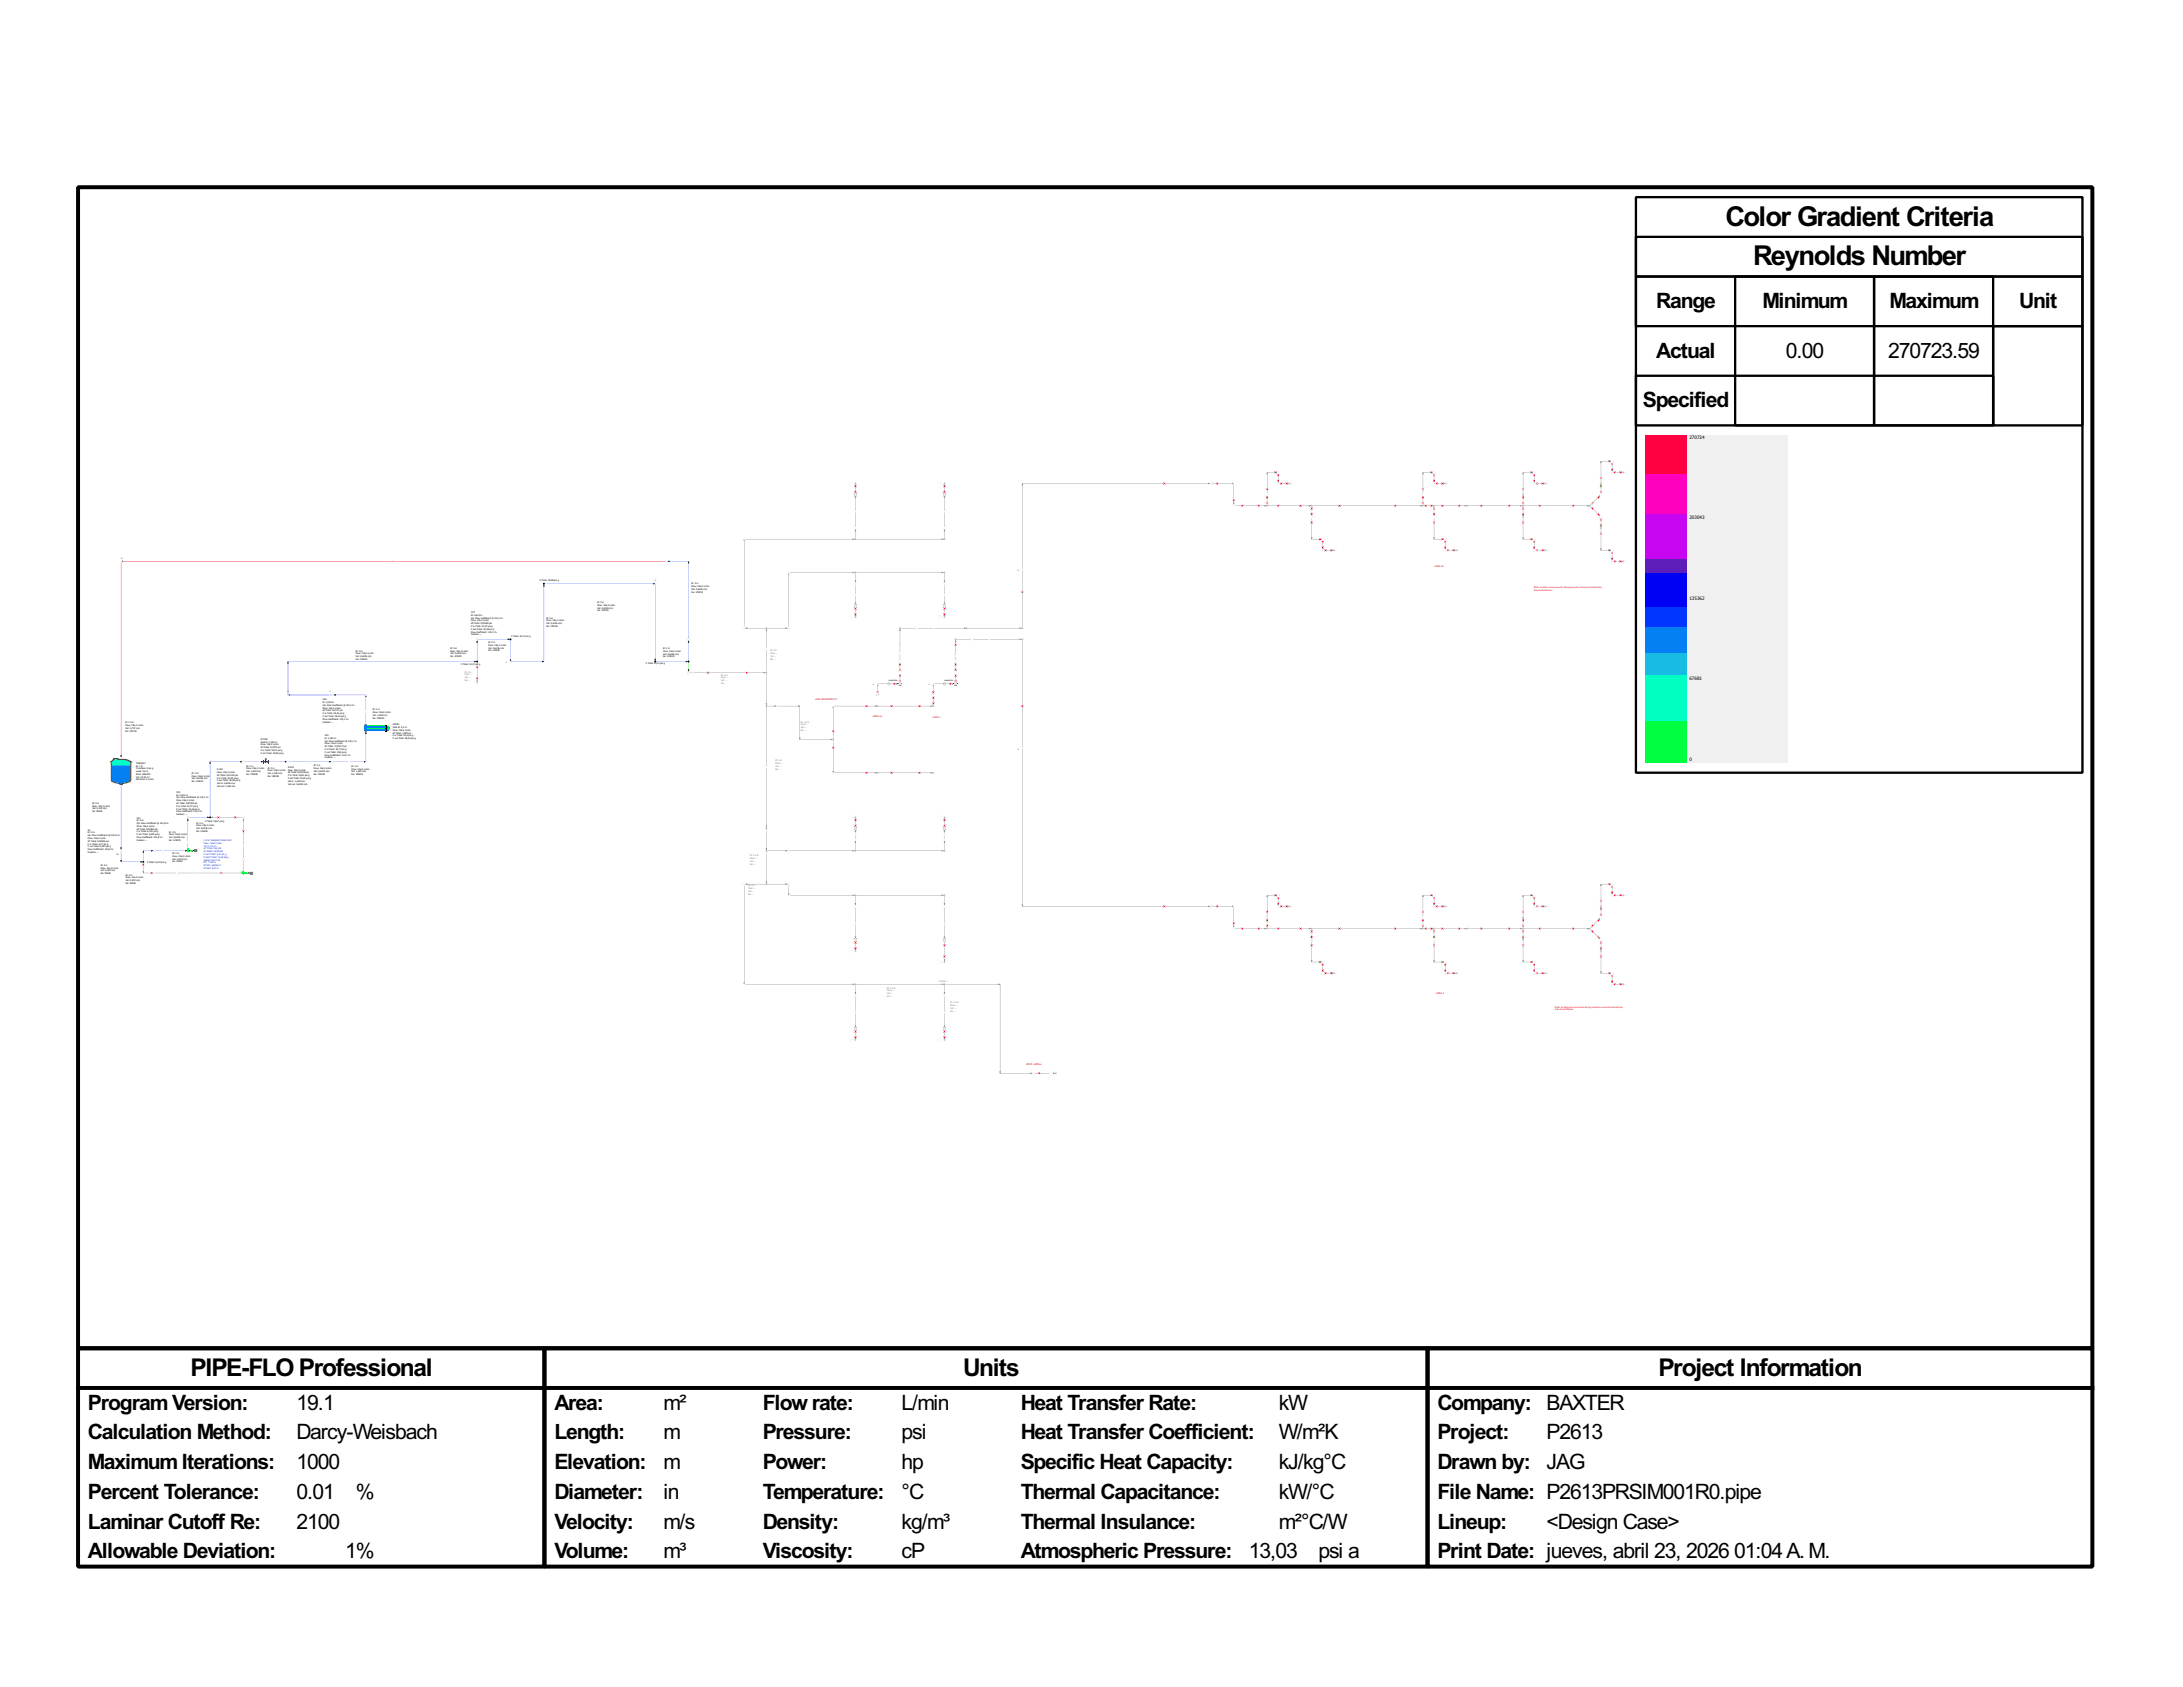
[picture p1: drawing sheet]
<svg xmlns="http://www.w3.org/2000/svg" width="279mm" height="216mm" viewBox="0 0 279 216" stroke-linecap="round" stroke-linejoin="round" font-family="sans-serif">
<defs><g id="words">
<g font-size="3.2">
<text x="220.8" y="28.9">Color Gradient Criteria</text>
<text x="224.4" y="34">Reynolds Number</text>
</g>
<g font-size="2.8">
<text x="24.4" y="176.1">PIPE-FLO Professional</text>
<text x="123.3" y="176.1">Units</text>
<text x="212.3" y="176.1">Project Information</text>
</g>
<g font-size="2.5">
<text x="212" y="39.4">Range</text>
<text x="225.6" y="39.4">Minimum</text>
<text x="241.8" y="39.4">Maximum</text>
<text x="258.4" y="39.4">Unit</text>
<text x="212" y="45.8">Actual</text>
<text x="228.6" y="45.8">0.00</text>
<text x="241.7" y="45.8">270723.59</text>
<text x="210.3" y="52.1">Specified</text>
<text x="11.3" y="180.4">Program Version:</text>
<text x="11.3" y="184.2">Calculation Method:</text>
<text x="37.9" y="180.4">19.1</text>
<text x="37.9" y="184.2">Darcy-Weisbach</text>
<text x="71" y="184.2">Length:</text>
<text x="71" y="180.4">Area:</text>
<text x="84.9" y="184.2">m</text>
<text x="84.9" y="180.4">m²</text>
<text x="97.6" y="180.4">Flow rate:</text>
<text x="97.6" y="184.2">Pressure:</text>
<text x="115.4" y="184.2">psi</text>
<text x="115.4" y="180.4">L/min</text>
<text x="130.6" y="184.2">Heat Transfer Coefficient:</text>
<text x="130.6" y="180.4">Heat Transfer Rate:</text>
<text x="163.7" y="180.4">kW</text>
<text x="163.7" y="184.2">W/m²K</text>
<text x="184" y="180.4">Company:</text>
<text x="184" y="184.2">Project:</text>
<text x="198" y="180.4">BAXTER</text>
<text x="198" y="184.2">P2613</text>
<text x="11.3" y="188">Maximum Iterations:</text>
<text x="11.3" y="191.8">Percent Tolerance:</text>
<text x="37.9" y="191.8">0.01</text>
<text x="37.9" y="188">1000</text>
<text x="45.6" y="191.8">%</text>
<text x="71" y="188">Elevation:</text>
<text x="71" y="191.8">Diameter:</text>
<text x="84.9" y="188">m</text>
<text x="84.9" y="191.8">in</text>
<text x="97.6" y="188">Power:</text>
<text x="97.6" y="191.8">Temperature:</text>
<text x="115.4" y="191.8">°C</text>
<text x="115.4" y="188">hp</text>
<text x="130.6" y="191.8">Thermal Capacitance:</text>
<text x="130.6" y="188">Specific Heat Capacity:</text>
<text x="163.7" y="188">kJ/kg°C</text>
<text x="163.7" y="191.8">kW/°C</text>
<text x="184" y="191.8">File Name: P2613PRSIM001R0.pipe</text>
<text x="184" y="188">Drawn by:</text>
<text x="198" y="188">JAG</text>
<text x="11.3" y="195.6">Laminar Cutoff Re:</text>
<text x="37.9" y="195.6">2100</text>
<text x="71" y="195.6">Velocity:</text>
<text x="84.9" y="195.6">m/s</text>
<text x="97.6" y="195.6">Density:</text>
<text x="115.4" y="195.6">kg/m³</text>
<text x="130.6" y="195.6">Thermal Insulance:</text>
<text x="163.7" y="195.6">m²°C/W</text>
<text x="184" y="195.6">Lineup:</text>
<text x="198" y="195.6">&lt;Design Case&gt;</text>
<text x="11.3" y="199.4">Allowable Deviation:</text>
<text x="44.2" y="199.4">1%</text>
<text x="71" y="199.4">Volume:</text>
<text x="84.9" y="199.4">m³</text>
<text x="97.6" y="199.4">Viscosity:</text>
<text x="115.4" y="199.4">cP</text>
<text x="130.6" y="199.4">Atmospheric Pressure:</text>
<text x="159.9" y="199.4">13,03</text>
<text x="168.7" y="199.4">psi a</text>
<text x="184" y="199.4">Print Date: jueves, abril 23, 2026</text>
<text x="222" y="199.4">01:04A. M.</text>
</g>
<g font-size=".6">
<text x="216.2" y="56.2">270724</text>
<text x="216.2" y="66.4">203043</text>
<text x="216.2" y="76.7">135362</text>
<text x="216.2" y="87">67681</text>
<text x="216.2" y="97.4">0</text>
</g>
<g font-size=".3">
<text x="69.1" y="74.3">P Total: 20,08 psi g</text>
<text x="76.5" y="77.2">Ø: 3 in</text>
<text x="76.5" y="77.5">Flow: 156,2 L/min</text>
<text x="76.5" y="77.9">Vel: 0,6236 m/s</text>
<text x="88.5" y="74.8">Ø: 3 in</text>
<text x="88.5" y="75.2">Flow: 156,2 L/min</text>
<text x="88.5" y="75.5">Vel: 0,6236 m/s</text>
<text x="88.5" y="75.9">Re: 129230</text>
<text x="45.6" y="83.4">Ø: 3 in</text>
<text x="45.6" y="83.7">Flow: 156,2 L/min</text>
<text x="57.6" y="83">Ø: 3 in</text>
<text x="57.6" y="83.4">Flow: 156,2 L/min</text>
<text x="57.6" y="83.8">Vel: 0,6236 m/s</text>
<text x="60.3" y="78.5">VV7</text>
<text x="60.3" y="78.8">El: 6,615 m</text>
<text x="60.3" y="79.2">Op: Flow Coefficient @ 133,1 Cv</text>
<text x="60.3" y="79.5">Flow: 156,2 L/min</text>
<text x="60.3" y="79.9">dP Total: 0,09328 psi</text>
<text x="60.3" y="80.2">P in Total: 23,37 psi g</text>
<text x="60.3" y="80.6">P out Total: 23,28 psi g</text>
<text x="60.3" y="81">Flow Coefficient: 133,1 Cv</text>
<text x="60.3" y="81.3">Position: --</text>
<text x="62.5" y="82.3">Ø: 3 in</text>
<text x="62.5" y="82.6">Flow: 156,2 L/min</text>
<text x="62.5" y="83">Vel: 0,6236 m/s</text>
<text x="62.5" y="83.4">Re: 129230</text>
<text x="65.5" y="81.6">P Total: 23,27 psi g</text>
<text x="69.9" y="79.2">Ø: 3 in</text>
<text x="69.9" y="79.5">Flow: 156,2 L/min</text>
<text x="69.9" y="79.9">Vel: 0,6236 m/s</text>
<text x="69.9" y="80.2">Re: 129230</text>
<text x="76.5" y="78.2">Re: 129230</text>
<text x="84.9" y="83.1">Ø: 3 in</text>
<text x="84.9" y="83.4">Flow: 156,2 L/min</text>
<text x="84.9" y="83.8">Vel: 0,6236 m/s</text>
<text x="41.3" y="89.6">VV6</text>
<text x="41.3" y="90">El: 3,182 m</text>
<text x="45.6" y="84.1">Vel: 0,6236 m/s</text>
<text x="45.6" y="84.5">Re: 129230</text>
<text x="57.6" y="84.1">Re: 129230</text>
<text x="59" y="85">P Total: 23,37 ps</text>
<text x="61.2" y="85">i g</text>
<text x="82.7" y="85">P Total: 22,12 psi g</text>
<text x="84.9" y="84.1">Re: 129230</text>
<text x="16.1" y="92.6">Ø: 1.5 in</text>
<text x="16.1" y="92.9">Flow: 156,2 L/min</text>
<text x="16.1" y="93.3">Vel: 2,737 m/s</text>
<text x="16.1" y="93.6">Re: 270724</text>
<text x="33.4" y="94.7">FIT100</text>
<text x="33.4" y="95">Inlet El: 3,182 m</text>
<text x="33.4" y="95.4">Flow: 156,2 L/min</text>
<text x="33.4" y="95.7">dP Total: 0,1079 psi</text>
<text x="41.3" y="90.3">Op: Flow Coefficient @ 133,1 Cv</text>
<text x="41.3" y="90.7">Flow: 156,2 L/min</text>
<text x="41.3" y="91.1">dP Total: 0,2177 psi</text>
<text x="41.3" y="91.4">P in Total: 28,46 psi g</text>
<text x="41.3" y="91.8">P out Total: 28,25 psi g</text>
<text x="41.3" y="92.1">Flow Coefficient: 133,1 Cv</text>
<text x="41.3" y="92.5">Position: --</text>
<text x="41.6" y="94.2">VV5</text>
<text x="41.6" y="94.6">El: 3,182 m</text>
<text x="41.6" y="94.9">Op: Flow Coefficient @ 133,1 Cv</text>
<text x="41.6" y="95.3">Flow: 156,2 L/min</text>
<text x="41.6" y="95.6">dP Total: -0,03117 psi</text>
<text x="41.6" y="96">P in Total: 30,77 psi g</text>
<text x="47.7" y="90.9">Ø: 2 in</text>
<text x="47.7" y="91.2">Flow: 156,2 L/min</text>
<text x="47.7" y="91.6">Vel: 1,469 m/s</text>
<text x="47.7" y="92">Re: 198338</text>
<text x="50.3" y="92.8">HE100</text>
<text x="50.3" y="93.2">Inlet El: 3,2 m</text>
<text x="50.3" y="93.5">Flow: 156,2 L/min</text>
<text x="50.3" y="93.9">dP Total: 1,989 psi</text>
<text x="50.3" y="94.2">P in Total: 30,6 psi g</text>
<text x="50.3" y="94.6">P out Total: 28,62 psi g</text>
<text x="17.4" y="97.7">TANQUE7</text>
<text x="17.4" y="98.1">El: 1 m</text>
<text x="17.4" y="98.5">P Surface: 0 psi g</text>
<text x="17.4" y="98.8">Level: 3,6 m</text>
<text x="17.4" y="99.2">Zone: AGUA75</text>
<text x="17.4" y="99.5">Vol: 10,94 m³</text>
<text x="17.4" y="99.9">Net Flow: 0 L/min</text>
<text x="22.6" y="101.5">VV3</text>
<text x="22.6" y="101.8">El: 0,533 m</text>
<text x="24.6" y="99">Ø: 3 in</text>
<text x="24.6" y="99.4">Flow: 156,2 L/min</text>
<text x="24.6" y="99.7">Vel: 0,6236 m/s</text>
<text x="24.6" y="100.1">Re: 129230</text>
<text x="27.8" y="98.6">R-3X2</text>
<text x="27.8" y="98.9">Flow: 156,2 L/min</text>
<text x="27.8" y="99.3">dP Total: 0,01149 psi</text>
<text x="27.8" y="99.7">P in Total: 30,97 psi g</text>
<text x="27.8" y="100">P out Total: 30,96 psi g</text>
<text x="27.8" y="100.4">Vel in: 0,6236 m/s</text>
<text x="27.8" y="100.7">Vel out: 1,469 m/s</text>
<text x="31.6" y="98.1">Ø: 2 in</text>
<text x="31.6" y="98.5">Flow: 156,2 L/min</text>
<text x="31.6" y="98.8">Vel: 1,469 m/s</text>
<text x="31.6" y="99.2">Re: 198338</text>
<text x="33.4" y="96.1">P in Total: 30,95 psi g</text>
<text x="33.4" y="96.4">P out Total: 30,84 psi g</text>
<text x="34.3" y="98.4">Ø: 2 in</text>
<text x="34.3" y="98.7">Flow: 156,2 L/min</text>
<text x="34.3" y="99.1">Vel: 1,469 m/s</text>
<text x="34.3" y="99.4">Re: 198338</text>
<text x="36.9" y="98.3">R-2X3</text>
<text x="36.9" y="98.6">Flow: 156,2 L/min</text>
<text x="36.9" y="99">dP Total: 0,02148 psi</text>
<text x="36.9" y="99.3">P in Total: 30,83 psi g</text>
<text x="36.9" y="99.7">P out Total: 30,81 psi g</text>
<text x="36.9" y="100.1">Vel in: 1,469 m/s</text>
<text x="36.9" y="100.4">Vel out: 0,6236 m/s</text>
<text x="40.2" y="98.1">Ø: 3 in</text>
<text x="40.2" y="98.4">Flow: 156,2 L/min</text>
<text x="40.2" y="98.8">Vel: 0,6236 m/s</text>
<text x="40.2" y="99.1">Re: 129230</text>
<text x="41.6" y="96.3">P out Total: 30,8 psi g</text>
<text x="41.6" y="96.7">Flow Coefficient: 133,1 Cv</text>
<text x="41.6" y="97.1">Position: --</text>
<text x="45" y="98.1">Ø: 2 in</text>
<text x="45" y="98.5">Flow: 156,2 L/min</text>
<text x="45" y="98.9">Vel: 1,469 m/s</text>
<text x="45" y="99.2">Re: 198338</text>
<text x="11.3" y="106.3">VV</text>
<text x="11.3" y="106.7">El: 0 m</text>
<text x="11.3" y="107">Op: Flow Coefficient @ 241,8 Cv</text>
<text x="11.3" y="107.4">Flow: 156,2 L/min</text>
<text x="11.3" y="107.7">dP Total: 0,02826 psi</text>
<text x="11.8" y="102.9">Ø: 4 in</text>
<text x="11.8" y="103.2">Flow: 156,2 L/min</text>
<text x="11.8" y="103.6">Vel: 0,343 m/s</text>
<text x="11.8" y="103.9">Re: 95838</text>
<text x="17.5" y="104.8">VV1</text>
<text x="17.5" y="105.1">El: 0 m</text>
<text x="17.5" y="105.5">Op: Flow Coefficient @ 241,8 Cv</text>
<text x="17.5" y="105.8">Flow: 156,2 L/min</text>
<text x="17.5" y="106.2">dP Total: 0,02826 psi</text>
<text x="17.5" y="106.5">P in Total: 6,331 psi g</text>
<text x="17.5" y="106.9">P out Total: 6,303 psi g</text>
<text x="17.5" y="107.3">Flow Coefficient: 241,8 Cv</text>
<text x="17.5" y="107.6">Position: --</text>
<text x="21.7" y="106.6">Ø: 3 in</text>
<text x="21.7" y="106.9">Flow: 156,2 L/min</text>
<text x="21.7" y="107.3">Vel: 0,6236 m/s</text>
<text x="21.7" y="107.6">Re: 129230</text>
<text x="22.6" y="102.2">Op: Flow Coefficient @ 133,1 Cv</text>
<text x="22.6" y="102.5">Flow: 156,2 L/min</text>
<text x="22.6" y="102.9">dP Total: 0,09328 psi</text>
<text x="22.6" y="103.2">P in Total: 34,77 psi g</text>
<text x="22.6" y="103.6">P out Total: 34,68 psi g</text>
<text x="22.6" y="104">Flow Coefficient: 133,1 Cv</text>
<text x="22.6" y="104.3">Position: --</text>
<text x="25.2" y="105.4">Ø: 3 in</text>
<text x="25.2" y="105.8">Flow: 156,2 L/min</text>
<text x="25.2" y="106.1">Vel: 0,6236 m/s</text>
<text x="25.2" y="106.5">Re: 129230</text>
<text x="26.3" y="105.2">P Total: 34,67 psi g</text>
<text x="11.3" y="108.1">P in Total: 6,37 psi g</text>
<text x="11.3" y="108.4">P out Total: 6,341 psi g</text>
<text x="11.3" y="108.8">Flow Coefficient: 241,8 Cv</text>
<text x="11.3" y="109.2">Position: --</text>
<text x="12.9" y="110.8">Ø: 4 in</text>
<text x="12.9" y="111.2">Flow: 156,2 L/min</text>
<text x="12.9" y="111.5">Vel: 0,343 m/s</text>
<text x="12.9" y="111.9">Re: 95838</text>
<text x="16.1" y="112.1">Ø: 4 in</text>
<text x="16.1" y="112.4">Flow: 156,2 L/min</text>
<text x="16.1" y="112.8">Vel: 0,343 m/s</text>
<text x="16.1" y="113.1">Re: 95838</text>
<text x="18.8" y="110.4">P Total: 6,332 psi g</text>
<text x="22.1" y="109.3">Ø: 4 in</text>
<text x="22.1" y="109.7">Flow: 156,2 L/min</text>
<text x="22.1" y="110">Vel: 0,343 m/s</text>
<text x="22.1" y="110.4">Re: 95838</text>
</g>
<g font-size=".3" fill="#f00">
<text x="183.6" y="72.6">LINEA 1A</text>
<text x="196.3" y="75.3">Nota: Se deja una reserva de 15 psig para las conexiones de drenaje</text>
<text x="196.3" y="75.6">bajo las llenadoras</text>
<text x="104.4" y="89.5">ALTA VELOCIDAD !!!!!</text>
<text x="111.7" y="91.7">LINEA 1A</text>
<text x="119.4" y="91.9">LINEA 3</text>
<text x="183.8" y="127.2">LINEA 3</text>
<text x="199" y="129">Nota: Se deja una reserva de 15 psig para las conexiones de drenaje</text>
<text x="199" y="129.3">bajo las llenadoras</text>
<text x="131.4" y="136.3">SANIT. LINEA 4</text>
</g>
<g font-size=".3" fill="#808080">
<text x="98.6" y="83.3">Ø: 3 in</text>
<text x="98.6" y="83.7">Flow: --</text>
<text x="59.5" y="86.1">Ø: 3 in</text>
<text x="59.5" y="86.4">Flow: --</text>
<text x="59.5" y="86.8">Vel: --</text>
<text x="59.5" y="87.1">Re: --</text>
<text x="92.3" y="86.5">Ø: 3 in</text>
<text x="92.3" y="86.8">Flow: --</text>
<text x="92.3" y="87.2">Vel: --</text>
<text x="92.3" y="87.5">Re: --</text>
<text x="98.6" y="84.1">Vel: --</text>
<text x="98.6" y="84.4">Re: --</text>
<text x="102.5" y="92.5">Ø: 1.5 in</text>
<text x="102.5" y="92.8">Flow: --</text>
<text x="102.5" y="93.2">Vel: --</text>
<text x="102.5" y="93.5">Re: --</text>
<text x="99.3" y="97.4">Ø: 3 in</text>
<text x="99.3" y="97.8">Flow: --</text>
<text x="99.3" y="98.1">Vel: --</text>
<text x="99.3" y="98.5">Re: --</text>
<text x="95.8" y="113.4">Ø: 3 in</text>
<text x="95.8" y="113.8">Flow: --</text>
<text x="96" y="109.6">Ø: 1.5 in</text>
<text x="96" y="109.9">Flow: --</text>
<text x="96" y="110.3">Vel: --</text>
<text x="96" y="110.7">Re: --</text>
<text x="95.8" y="114.1">Vel: --</text>
<text x="95.8" y="114.5">Re: --</text>
<text x="120.1" y="125.6">P Total: --</text>
<text x="113.6" y="126.5">Ø: 1.5 in</text>
<text x="113.6" y="126.9">Flow: --</text>
<text x="113.6" y="127.2">Vel: --</text>
<text x="113.6" y="127.6">Re: --</text>
<text x="121.7" y="128.4">Ø: 1.5 in</text>
<text x="121.7" y="128.8">Flow: --</text>
<text x="121.7" y="129.1">Vel: --</text>
<text x="121.7" y="129.5">Re: --</text>
</g>
<g font-size=".3" fill="#00f">
<text x="26.1" y="107.6">Curve: Selected (PUMP-FLO)</text>
<text x="26.1" y="108">Flow: 156,2 L/min</text>
<text x="26.1" y="108.4">TH: 21,46 m</text>
<text x="26.1" y="108.7">dP Total: 29,6 psi</text>
<text x="26.1" y="109.1">dP Static: 29,58 psi</text>
<text x="26.1" y="109.4">P suct Total: 6,24 psi g</text>
<text x="26.1" y="109.8">P disch Total: 35,84 psi g</text>
<text x="26.1" y="110.1">Speed: 38,33 Hz</text>
<text x="26.1" y="110.5">Eff: 44,92%</text>
<text x="26.1" y="110.8">NPSHr: 0,6516 m</text>
<text x="26.1" y="111.2">NPSHa: 8,35 m</text>
</g>
<g font-size=".2">
<text x="15.5" y="71.5">12</text>
<text x="83.9" y="74.3">5</text>
<text x="130.3" y="73.1">9</text>
<text x="36.9" y="88.6">2</text>
<text x="42.2" y="88.6">2</text>
<text x="64.8" y="84.9">5</text>
<text x="111.8" y="87.7">3</text>
<text x="113.8" y="87.2">MANGUERA</text>
<text x="118.9" y="87.7">3</text>
<text x="120.9" y="87.2">MANGUERA</text>
<text x="130.3" y="95.9">9</text>
<text x="14.9" y="109.4">TB</text>
</g>
</g></defs>
<path d="M10 24h257.8v148.6h-257.8z" fill="none" stroke="#000" stroke-width=".51"/>
<path d="M209.4 25.2h57.1v73.7h-57.1zM222.1 35.4h17.8v19h-17.8zM239.9 35.4h15.2v19h-15.2zM209.4 48.1h45.7v6.3h-45.7zM255.1 41.7h11.4v12.7h-11.4z" fill="none" stroke="#000" stroke-width=".3"/>
<path d="M15.5 100.4v8.1z" fill="#0068ff"/>
<path d="M15.4 108.5h.2l-.1 .2z" fill="#000"/>
<path d="M15.4 108.5h.2l-.1 .2zM15.4 108.5l.1 .2 .1-.2z" fill="#000"/>
<g fill="#0068ff">
<path d="M15.5 109v1.1z"/>
<path d="M15.5 110.3h2.5z"/>
</g>
<path d="M15.4 110.1h.2l-.1 .2zM18 110.2l.2 .1-.2 .1z" fill="#000"/>
<g fill="#000">
<path d="M15.4 110.1h.2l-.1 .2zM15.4 110.1l.1 .2 .1-.2z"/>
<path d="M18 110.2l.2 .1-.2 .1zM18 110.2v.2l.2-.1z"/>
</g>
<path d="M15.4 109h.1l.1 .2h-.2z" fill-rule="evenodd" fill="#fff"/>
<g fill="#0068ff">
<path d="M18.3 109.1l.1 1.1z"/>
<path d="M18.3 108.9h1.1z"/>
<path d="M15.4 109l.2 .1v.1h-.2zM15.4 109v.2h.2l-.1-.2z"/>
</g>
<path d="M18.3 108.9l.1 .2h-.1zM19.4 108.8l.2 .1h-.2z" fill="#000"/>
<g fill="#000">
<path d="M18.3 108.9l.1 .2h-.1zM18.3 108.9v.2h.1z"/>
<path d="M19.3 108.8l.3 .1-.2 .1zM19.4 108.8v.1h.2z"/>
</g>
<path d="M18.3 110.4l.1 1.3z" fill="#808080"/>
<path d="M18.3 111.5h.1l-.1 .2z" fill="#c0c0c0"/>
<g fill="#808080">
<path d="M18.3 111.7h1.3z"/>
<path d="M18.3 111.5h.1v.2zM18.3 111.5l.1 .2v-.2z"/>
</g>
<path d="M19.4 111.7h.2l-.2 .1z" fill="#c0c0c0"/>
<path d="M19.3 111.7h.3l-.2 .1zM19.4 111.7v.1l.2-.1z" fill="#808080"/>
<g fill="#f00">
<path d="M18.2 110.5l.2 .2z"/>
<path d="M18.2 110.8l.2-.1z"/>
<path d="M18.3 110.7l.2-.2z"/>
<path d="M18.3 110.6l.2 .2z"/>
<path d="M19.4 111.7l-.1 .2z"/>
<path d="M19.4 111.7l.2 .1z"/>
<path d="M19.3 111.6l.1 .2z"/>
<path d="M19.4 111.7l.2-.1z"/>
</g>
<path d="M19.9 108.9h3.9z" fill="#0068ff"/>
<path d="M23.7 108.8l.2 .1h-.2z" fill="#000"/>
<path d="M23.7 108.8l.3 .1-.3 .1zM23.7 108.8v.1h.2z" fill="#000"/>
<path d="M21.9 108.8h.2v.1l-.3 .1z" fill-rule="evenodd" fill="#fff"/>
<path d="M21.9 108.8h.2v.1l-.3 .1zM21.9 108.8l-.1 .2 .3-.1v-.1z" fill="#0068ff"/>
<path d="M20.7 108.7l.3 .1v.2l-.3 .1z" fill-rule="evenodd" fill="#fff"/>
<path d="M20.7 108.7v.4l.3-.1v-.2zM20.7 108.7l.3 .1v.2l-.3 .1z" fill="#0068ff"/>
<path d="M24 105l.1 3.7z" fill="#000bff"/>
<path d="M24 104.8l.1 .2h-.1z" fill="#000"/>
<path d="M24 104.8l.1 .2h-.2zM24 104.8v.2h.1z" fill="#000"/>
<path d="M24 106.7h.2l-.1 .2h-.1z" fill-rule="evenodd" fill="#fff"/>
<path d="M24 106.7h.2l-.1 .2h-.1zM24 106.7v.2h.1l.1-.2z" fill="#000bff"/>
<path d="M23.9 107.6l.3 .1v.2l-.3 .1z" fill-rule="evenodd" fill="#fff"/>
<path d="M23.9 107.6v.4l.3-.1v-.2zM23.9 107.6l.3 .1v.2l-.3 .1z" fill="#000bff"/>
<path d="M31.1 104.8l.1 6.7z" fill="#808080"/>
<path d="M31.2 104.8v.2h-.1z" fill="#c0c0c0"/>
<path d="M31.1 104.8l.1 .2h-.1zM31.1 104.8v.2h.1z" fill="#808080"/>
<g fill="#f00">
<path d="M31.2 109.9l.1 .2z"/>
<path d="M31.1 109.9l.2-.1z"/>
<path d="M31.1 109.9l-.1 .2z"/>
<path d="M31 109.8l.2 .1z"/>
<path d="M31.1 106.4l.2 .1z"/>
<path d="M31.1 106.4l.2-.1z"/>
<path d="M31 106.5l.2-.1z"/>
<path d="M31 106.3l.2 .1z"/>
</g>
<path d="M31.1 108.1h.2v.1l-.2 .1z" fill-rule="evenodd" fill="#fff"/>
<path d="M31.1 108.1h.2v.1l-.2 .1zM31.1 108.1v.2l.2-.1v-.1z" fill="#808080"/>
<path d="M31 109.7l.3 .1v.3l-.3 .1z" fill-rule="evenodd" fill="#fff"/>
<g fill="#808080">
<path d="M19.9 111.7h11.2z"/>
<path d="M31 109.7v.5l.3-.1v-.3zM31 109.7l.3 .1v.3l-.3 .1z"/>
</g>
<path d="M30.9 111.7h.2l-.2 .1z" fill="#c0c0c0"/>
<path d="M30.8 111.7h.3l-.2 .1zM30.9 111.7v.1l.2-.1z" fill="#808080"/>
<g fill="#f00">
<path d="M22.6 111.7l-.1 .2z"/>
<path d="M22.6 111.7l.2 .1z"/>
<path d="M22.5 111.6l.1 .2z"/>
<path d="M22.6 111.7l.2-.1z"/>
<path d="M28.3 111.7l-.1 .2z"/>
<path d="M28.3 111.7l.2 .1z"/>
<path d="M28.2 111.6l.1 .2z"/>
<path d="M28.3 111.7l.2-.1z"/>
</g>
<path d="M25.4 111.7h.2v.1l-.2 .1z" fill-rule="evenodd" fill="#fff"/>
<path d="M25.4 111.7h.2l-.1 .2h-.1zM25.4 111.7v.2l.2-.1v-.1z" fill="#808080"/>
<path d="M22.4 111.5l.4 .1v.2l-.4 .1z" fill-rule="evenodd" fill="#fff"/>
<path d="M22.4 111.5v.4l.4-.1v-.2zM22.4 111.5l.4 .1v.2l-.4 .1z" fill="#808080"/>
<path d="M24.2 104.6h2.4z" fill="#000bff"/>
<path d="M26.6 104.5l.2 .1-.2 .1z" fill="#000"/>
<path d="M26.5 104.5l.3 .1-.2 .1zM26.6 104.5v.2l.2-.1z" fill="#000"/>
<path d="M27 104.6h4z" fill="#808080"/>
<path d="M27 104.6l.2-.1v.2z" fill="#c0c0c0"/>
<path d="M27 104.6l.2-.1v.2zM27 104.6l.2 .1v-.2z" fill="#808080"/>
<g fill="#f00">
<path d="M30.1 104.6l.1-.1z"/>
<path d="M30 104.5l.1 .1z"/>
<path d="M30.1 104.6l.1 .1z"/>
<path d="M30.1 104.6l-.1 .2z"/>
<path d="M27.9 104.6l.2-.1z"/>
<path d="M27.8 104.5l.2 .1z"/>
<path d="M27.9 104.6l.2 .1z"/>
<path d="M27.8 104.7l.2-.1z"/>
</g>
<g fill="#000bff">
<path d="M26.9 97.7v6.8z"/>
<path d="M26.9 97.5h3.9z"/>
</g>
<path d="M26.9 97.5l.1 .2h-.2zM30.8 97.4l.2 .1-.2 .1z" fill="#000"/>
<g fill="#000">
<path d="M26.9 97.5l.1 .2h-.2zM26.9 97.5l-.1 .2h.2z"/>
<path d="M30.8 97.4l.2 .1-.2 .1zM30.8 97.4v.2l.2-.1z"/>
</g>
<path d="M31.3 97.5h2.2z" fill="#d0f"/>
<path d="M33.4 97.4l.3 .1-.3 .1z" fill="#000"/>
<path d="M33.4 97.4l.3 .1-.3 .1zM33.4 97.4v.2l.2-.1z" fill="#000"/>
<path d="M34.3 97.5h2.2z" fill="#d0f"/>
<path d="M36.5 97.4l.2 .1-.2 .1z" fill="#000"/>
<path d="M36.5 97.4l.2 .1-.2 .1zM36.5 97.4v.2l.2-.1z" fill="#000"/>
<path d="M37 97.5h5.2z" fill="#000bff"/>
<path d="M42.2 97.4l.2 .1-.2 .1z" fill="#000"/>
<path d="M42.1 97.4l.3 .1-.2 .1zM42.2 97.4v.2l.2-.1z" fill="#000"/>
<path d="M39.7 97.4h.2v.2l-.3 .1z" fill-rule="evenodd" fill="#fff"/>
<path d="M39.7 97.4h.2l-.1 .3h-.2zM39.7 97.4l-.1 .3 .3-.1v-.2z" fill="#000bff"/>
<g fill="#d0f">
<path d="M42.7 97.5h3.9z"/>
<path d="M46.8 93.9v3.6z"/>
</g>
<path d="M46.6 97.4l.2 .1-.2 .1zM46.8 93.7l.1 .2h-.1z" fill="#000"/>
<g fill="#000">
<path d="M46.6 97.4l.2 .1-.2 .1zM46.6 97.4v.2l.2-.1z"/>
<path d="M46.8 93.7l.1 .2h-.2zM46.8 93.7v.2h.1z"/>
</g>
<path d="M46.8 97.4h.2v.2l-.2 .1z" fill-rule="evenodd" fill="#fff"/>
<path d="M46.8 97.4h.2l-.1 .3h-.1zM46.8 97.4v.3l.2-.1v-.2z" fill="#d0f"/>
<path d="M44.5 97.3l.4 .1v.2l-.4 .1z" fill-rule="evenodd" fill="#fff"/>
<g fill="#d0f">
<path d="M46.8 89.1v3.6z"/>
<path d="M42.9 88.9l3.9 .1z"/>
<path d="M44.5 97.3v.4l.4-.1v-.2zM44.5 97.3l.4 .1v.2l-.4 .1z"/>
</g>
<path d="M42.7 88.9h.3v.1zM46.8 88.9l.1 .3h-.1z" fill="#000"/>
<g fill="#000">
<path d="M42.7 88.9l.3-.1v.2zM42.8 88.9l.2 .1v-.1z"/>
<path d="M46.8 88.9l.1 .3-.2-.1zM46.8 88.9v.3h.1z"/>
</g>
<path d="M46.8 88.9h.2v.1l-.2 .1z" fill-rule="evenodd" fill="#fff"/>
<path d="M46.8 88.9h.2l-.1 .2h-.1zM46.8 88.9v.2l.2-.1v-.1z" fill="#d0f"/>
<path d="M46.7 90.9l.3 .1v.2l-.3 .1z" fill-rule="evenodd" fill="#fff"/>
<path d="M46.7 90.9v.4l.3-.1v-.2zM46.7 90.9l.3 .1v.2l-.3 .1z" fill="#d0f"/>
<g fill="#000bff">
<path d="M37 88.9l5.4 .1z"/>
<path d="M36.8 84.9l.1 4.1z"/>
<path d="M36.8 84.6l24 .1z"/>
</g>
<path d="M36.9 84.7v.2h-.1zM36.9 88.9h.2v.1zM60.7 84.6l.2 .1h-.2z" fill="#000"/>
<g fill="#000">
<path d="M36.8 84.7l.1 .2h-.1zM36.8 84.7v.2h.1z"/>
<path d="M36.9 88.9l.2-.1v.2zM36.9 88.9l.2 .1v-.1z"/>
<path d="M60.7 84.6l.3 .1-.3 .1zM60.7 84.6v.1h.2z"/>
</g>
<path d="M36.8 88.9h.2v.1l-.2 .1z" fill-rule="evenodd" fill="#fff"/>
<path d="M36.8 88.9h.2l-.1 .2h-.1zM36.8 88.9v.2l.2-.1v-.1z" fill="#000bff"/>
<path d="M42.2 88.8l.1 .2h-.2z" fill-rule="evenodd" fill="#fff"/>
<g fill="#000bff">
<path d="M61 82.2l.1 2.4z"/>
<path d="M42.1 88.9l.1-.1 .1 .2h-.2zM42.2 88.8l-.1 .2h.2l-.1-.2z"/>
</g>
<path d="M61.1 82v.2h-.1z" fill="#000"/>
<path d="M61 82l.1 .2h-.1zM61 82v.2h.1z" fill="#000"/>
<path d="M61 84.8l.1 2.5z" fill="#808080"/>
<path d="M61 87.1h.1v.2z" fill="#c0c0c0"/>
<path d="M61 87.1h.2l-.1 .2zM61 87.1l.1 .2v-.2z" fill="#808080"/>
<g fill="#f00">
<path d="M60.9 85.3l.2 .1z"/>
<path d="M61.1 85.4l-.2 .1z"/>
<path d="M61.1 85.4l.1-.1z"/>
<path d="M61 85.4l.2 .1z"/>
<path d="M60.9 86.7l.2 .1z"/>
<path d="M61.1 86.8l-.2 .2z"/>
<path d="M61 86.8l.2-.1z"/>
<path d="M61 86.8l.2 .1z"/>
</g>
<path d="M61.2 81.8h3.8z" fill="#000bff"/>
<path d="M65 81.7l.2 .1-.2 .1z" fill="#000"/>
<path d="M65 81.7l.2 .1-.2 .1zM65 81.7v.2l.2-.1z" fill="#000"/>
<g fill="#000bff">
<path d="M65.3 81.9l.1 2.6z"/>
<path d="M65.3 84.6l4.1 .1z"/>
<path d="M69.6 75v9.7z"/>
</g>
<path d="M69.6 74.8l.1 .2h-.2zM65.3 84.5h.1l-.1 .2zM69.4 84.6l.2 .1h-.2z" fill="#000"/>
<g fill="#000">
<path d="M69.6 74.8l.1 .3-.2-.1zM69.6 74.8l-.1 .2h.2z"/>
<path d="M65.3 84.4l.1 .1v.2zM65.3 84.5l.1 .2v-.2z"/>
<path d="M69.4 84.6l.2 .1-.2 .1zM69.4 84.6v.1h.2z"/>
</g>
<path d="M65.3 84.6h.2v.1l-.2 .1z" fill-rule="evenodd" fill="#fff"/>
<path d="M65.3 84.6h.2v.1l-.2 .1zM65.3 84.6v.2l.2-.1v-.1z" fill="#000bff"/>
<path d="M65.2 82.1h.2l.1 .1h-.3z" fill-rule="evenodd" fill="#fff"/>
<g fill="#000bff">
<path d="M69.7 74.7h14z"/>
<path d="M83.8 74.7l.1 9.7z"/>
<path d="M65.2 82.1h.2l.1 .1h-.3zM65.2 82.1v.1h.3l-.1-.1z"/>
</g>
<path d="M83.6 74.6l.3 .1-.3 .1zM83.8 84.3h.1v.2z" fill="#000"/>
<g fill="#000">
<path d="M83.6 74.6l.3 .1-.3 .1zM83.6 74.6v.2l.2-.1z"/>
<path d="M83.8 84.3h.1v.3zM83.8 84.3l.1 .2v-.2z"/>
</g>
<path d="M83.8 74.7l.2-.1-.1 .3h-.1z" fill-rule="evenodd" fill="#fff"/>
<path d="M83.8 74.6h.2v.2l-.2 .1zM83.8 74.7v.2h.1l.1-.3z" fill="#000bff"/>
<path d="M69.9 74.6l.2 .1h-.2z" fill-rule="evenodd" fill="#fff"/>
<g fill="#000bff">
<path d="M84 84.6l3.8 .1z"/>
<path d="M69.8 74.7l.2-.1 .1 .1h-.2zM69.9 74.6v.1h.2z"/>
</g>
<path d="M87.8 84.6l.2 .1h-.2z" fill="#000"/>
<path d="M87.8 84.6l.2 .1-.2 .1zM87.8 84.6v.1h.2z" fill="#000"/>
<path d="M88.1 82.2v2.4z" fill="#000bff"/>
<path d="M88.1 82l.1 .2h-.1z" fill="#000"/>
<path d="M88.1 82l.1 .2h-.2zM88.1 82v.2h.1z" fill="#000"/>
<g fill="#000bff">
<path d="M88.1 72v9.6z"/>
<path d="M85.6 71.8l2.5 .1z"/>
</g>
<path d="M85.4 71.8h.3v.1zM88.1 71.8l.1 .3h-.1z" fill="#000"/>
<g fill="#000">
<path d="M85.4 71.8h.3v.1zM85.5 71.8l.2 .1v-.1z"/>
<path d="M88.1 71.8l.1 .3h-.2zM88.1 71.9v.2h.1z"/>
</g>
<path d="M88.1 84.8v.9z" fill="#0f0"/>
<path d="M88.1 85.7h.1l-.1 .2z" fill="#000"/>
<path d="M88.1 85.7h.1l-.1 .2zM88.1 85.7v.2l.1-.2z" fill="#000"/>
<path d="M88.3 86.1h9.7z" fill="#808080"/>
<path d="M97.8 86l.2 .1-.2 .1z" fill="#c0c0c0"/>
<path d="M97.7 86l.3 .1-.2 .1zM97.8 86v.2l.2-.1z" fill="#808080"/>
<g fill="#f00">
<path d="M90.5 86.2l.1-.1z"/>
<path d="M90.6 86.1l.1 .1z"/>
<path d="M90.5 86l.1 .1z"/>
<path d="M90.6 86.1l.2-.1z"/>
<path d="M95.6 86.1l-.1 .1z"/>
<path d="M95.6 86.1l.2 .1z"/>
<path d="M95.5 86l.1 .1z"/>
<path d="M95.6 86.1l.2-.1z"/>
</g>
<path d="M88.5 86h.2v.1h-.2z" fill-rule="evenodd" fill="#fff"/>
<g fill="#808080">
<path d="M98.1 80.5v5.5z"/>
<path d="M88.5 86h.2v.1h-.2zM88.6 86l-.1 .1h.2v-.1z"/>
</g>
<path d="M98.1 80.5l.1 .2h-.2z" fill="#c0c0c0"/>
<path d="M98.1 80.5l.1 .2h-.2zM98.1 80.5l-.1 .2h.2z" fill="#808080"/>
<path d="M98 85.7h.1l.1 .2h-.2z" fill-rule="evenodd" fill="#fff"/>
<path d="M98 85.7h.1l.1 .2h-.2zM98 85.7v.2h.2l-.1-.2z" fill="#808080"/>
<path d="M97.9 82.9l.4 .1v.2l-.4 .1z" fill-rule="evenodd" fill="#fff"/>
<g fill="#808080">
<path d="M95.4 80.4h2.6z"/>
<path d="M97.9 82.9v.4l.4-.1v-.2zM97.9 82.9l.4 .1v.2l-.4 .1z"/>
</g>
<path d="M95.4 80.4l.3-.1v.2z" fill="#c0c0c0"/>
<g fill="#808080">
<path d="M109.6 69h11.2z"/>
<path d="M95.4 80.4l.2-.1 .1 .2zM95.4 80.4l.3 .1v-.2z"/>
</g>
<path d="M120.5 68.9l.3 .1-.3 .1z" fill="#c0c0c0"/>
<g fill="#808080">
<path d="M109.5 67.7v1.2z"/>
<path d="M120.5 68.9l.3 .1-.2 .1zM120.5 68.9v.2l.3-.1z"/>
</g>
<path d="M109.5 67.8l.1 .2h-.2z" fill="#c0c0c0"/>
<g fill="#808080">
<path d="M109.5 63.5v3.9z"/>
<path d="M109.5 67.8l.1 .2h-.2zM109.5 67.8l-.1 .2h.2z"/>
</g>
<path d="M109.5 63.5l.1 .2h-.2z" fill="#c0c0c0"/>
<path d="M109.5 63.5l.1 .2h-.2zM109.5 63.5l-.1 .2h.2z" fill="#808080"/>
<path d="M109.4 65.4h.3l-.1 .2h-.2z" fill-rule="evenodd" fill="#fff"/>
<g fill="#808080">
<path d="M120.9 67.7v1.2z"/>
<path d="M109.4 65.4h.3l-.1 .2h-.2zM109.4 65.4v.2h.2l.1-.2z"/>
</g>
<path d="M120.9 67.8l.1 .2h-.2z" fill="#c0c0c0"/>
<g fill="#808080">
<path d="M109.5 62v1.1z"/>
<path d="M120.9 67.8l.1 .2h-.2zM120.9 67.8l-.1 .2h.2z"/>
</g>
<path d="M109.5 62l.1 .2h-.2z" fill="#c0c0c0"/>
<path d="M109.5 62l.1 .2h-.2zM109.5 62l-.1 .2h.2z" fill="#808080"/>
<g fill="#f00">
<path d="M109.5 62.9l.1 .2z"/>
<path d="M109.5 62.9l.1-.1z"/>
<path d="M109.4 63.1l.1-.2z"/>
<path d="M109.4 62.8l.1 .2z"/>
<path d="M109.5 62.2l.1 .2z"/>
<path d="M109.5 62.2l.1-.1z"/>
<path d="M109.4 62.3l.1-.1z"/>
<path d="M109.4 62.1l.1 .2z"/>
</g>
<path d="M120.9 62v1.1z" fill="#808080"/>
<path d="M120.9 62l.1 .2h-.2z" fill="#c0c0c0"/>
<path d="M120.9 62l.1 .2h-.2zM120.9 62l-.1 .2h.2z" fill="#808080"/>
<g fill="#f00">
<path d="M120.9 62.9l.1 .2z"/>
<path d="M120.9 62.9l.1-.1z"/>
<path d="M120.9 62.9l-.1 .2z"/>
<path d="M120.7 62.8l.2 .1z"/>
<path d="M120.9 62.2l.1 .2z"/>
<path d="M120.9 62.2l.1-.1z"/>
<path d="M120.9 62.2l-.1 .2z"/>
<path d="M120.7 62.1l.2 .1z"/>
</g>
<path d="M120.9 63.5v3.9z" fill="#808080"/>
<path d="M120.9 63.5l.1 .2h-.2z" fill="#c0c0c0"/>
<path d="M120.9 63.5l.1 .2h-.2zM120.9 63.5l-.1 .2h.2z" fill="#808080"/>
<path d="M120.8 65.4h.2v.1l-.2 .1z" fill-rule="evenodd" fill="#fff"/>
<g fill="#808080">
<path d="M109.6 73.3h11.2z"/>
<path d="M120.8 65.4h.2l.1 .1-.3 .1zM120.8 65.4v.2l.2-.1v-.1z"/>
</g>
<path d="M120.5 73.2l.3 .1h-.3z" fill="#c0c0c0"/>
<g fill="#808080">
<path d="M109.5 73.4v1.1z"/>
<path d="M120.5 73.2l.3 .1-.2 .1zM120.5 73.2v.1h.3z"/>
</g>
<path d="M109.4 74.3h.2l-.1 .2z" fill="#c0c0c0"/>
<g fill="#808080">
<path d="M109.5 74.9v2.5z"/>
<path d="M109.4 74.3h.2l-.1 .2zM109.4 74.3l.1 .2 .1-.2z"/>
</g>
<path d="M109.4 77.1h.2l-.1 .3z" fill="#c0c0c0"/>
<path d="M109.4 77.1h.2l-.1 .3zM109.4 77.1l.1 .2 .1-.2z" fill="#808080"/>
<path d="M109.4 76.1h.3l-.1 .2h-.2z" fill-rule="evenodd" fill="#fff"/>
<g fill="#808080">
<path d="M120.9 73.4v1.1z"/>
<path d="M109.4 76.1h.3l-.1 .2h-.2zM109.4 76.1v.2h.2l.1-.2z"/>
</g>
<path d="M120.8 74.3h.2l-.1 .2z" fill="#c0c0c0"/>
<g fill="#808080">
<path d="M109.5 77.7v1.2z"/>
<path d="M120.8 74.3h.2l-.1 .2zM120.8 74.3l.1 .2 .1-.2z"/>
</g>
<path d="M109.4 78.6h.2l-.1 .3z" fill="#c0c0c0"/>
<path d="M109.4 78.6h.2l-.1 .3zM109.4 78.6l.1 .2 .1-.2z" fill="#808080"/>
<g fill="#f00">
<path d="M109.4 77.8l.1 .1z"/>
<path d="M109.4 78l.1-.1z"/>
<path d="M109.5 77.9l.1-.1z"/>
<path d="M109.5 77.9l.1 .2z"/>
<path d="M109.4 78.5l.1 .1z"/>
<path d="M109.5 78.6l-.1 .2z"/>
<path d="M109.5 78.6l.1-.1z"/>
<path d="M109.5 78.6l.1 .2z"/>
</g>
<path d="M120.9 77.7v1.2z" fill="#808080"/>
<path d="M120.8 78.6h.2l-.1 .3z" fill="#c0c0c0"/>
<path d="M120.8 78.6h.2l-.1 .3zM120.8 78.6l.1 .2 .1-.2z" fill="#808080"/>
<g fill="#f00">
<path d="M120.7 77.8l.2 .1z"/>
<path d="M120.9 77.9l-.1 .2z"/>
<path d="M120.9 77.9l.1-.1z"/>
<path d="M120.9 77.9l.1 .1z"/>
<path d="M120.7 78.5l.2 .1z"/>
<path d="M120.9 78.6l-.1 .2z"/>
<path d="M120.9 78.6l.1-.1z"/>
<path d="M120.9 78.6l.1 .1z"/>
</g>
<path d="M120.9 74.9v2.5z" fill="#808080"/>
<path d="M120.8 77.1h.2l-.1 .3z" fill="#c0c0c0"/>
<path d="M120.8 77.1h.2l-.1 .3zM120.8 77.1l.1 .2 .1-.2z" fill="#808080"/>
<path d="M120.8 76.1h.2v.1l-.2 .1z" fill-rule="evenodd" fill="#fff"/>
<g fill="#808080">
<path d="M95.2 69l.1 11.2z"/>
<path d="M120.8 76.1l.2-.1 .1 .2-.3 .1zM120.8 76.1v.2l.2-.1v-.1z"/>
</g>
<path d="M95.2 69l.1 .2h-.1z" fill="#c0c0c0"/>
<g fill="#808080">
<path d="M95.2 69h14.2z"/>
<path d="M95.2 69l.1 .2h-.1zM95.2 69v.2h.1z"/>
</g>
<path d="M109.2 68.9l.2 .1-.2 .1z" fill="#c0c0c0"/>
<path d="M109.1 68.9l.3 .1-.2 .1zM109.2 68.9v.2l.2-.1z" fill="#808080"/>
<path d="M95.2 69l.2-.1-.1 .3h-.1z" fill-rule="evenodd" fill="#fff"/>
<path d="M95.2 69l.2-.1-.1 .3h-.1zM95.2 69v.2h.1l.1-.3z" fill="#808080"/>
<path d="M95.1 80l.2-.1 .1 .2h-.3z" fill-rule="evenodd" fill="#fff"/>
<g fill="#808080">
<path d="M100.9 73.3l.1 6.9z"/>
<path d="M95.1 80l.2-.1 .1 .2h-.3zM95.1 80v.1h.3l-.1-.2z"/>
</g>
<path d="M100.9 73.3l.1 .2h-.1z" fill="#c0c0c0"/>
<g fill="#808080">
<path d="M100.9 73.3h8.5z"/>
<path d="M100.9 73.3l.1 .2h-.1zM100.9 73.3v.2h.1z"/>
</g>
<path d="M109.2 73.2l.2 .1h-.2z" fill="#c0c0c0"/>
<path d="M109.1 73.2l.3 .1-.2 .1zM109.2 73.2v.1h.2z" fill="#808080"/>
<path d="M100.9 73.2h.2v.1l-.2 .1z" fill-rule="evenodd" fill="#fff"/>
<g fill="#808080">
<path d="M98.2 80.4h2.6z"/>
<path d="M100.9 73.2h.2l-.1 .2h-.1zM100.9 73.2v.2h.1l.1-.2z"/>
</g>
<path d="M100.5 80.3l.3 .1-.3 .1z" fill="#c0c0c0"/>
<g fill="#808080">
<path d="M109.6 108.9h11.2z"/>
<path d="M100.5 80.3l.3 .1-.3 .1zM100.5 80.3v.2l.2-.1z"/>
</g>
<path d="M120.5 108.8l.3 .1h-.3z" fill="#c0c0c0"/>
<g fill="#808080">
<path d="M109.5 107.6v1.2z"/>
<path d="M120.5 108.8l.3 .1-.2 .1zM120.5 108.8v.1h.3z"/>
</g>
<path d="M109.5 107.6l.1 .3h-.2z" fill="#c0c0c0"/>
<g fill="#808080">
<path d="M109.5 106.2v1.1z"/>
<path d="M109.5 107.6l.1 .3h-.2zM109.5 107.6l-.1 .3h.2z"/>
</g>
<path d="M109.5 106.2l.1 .2h-.2z" fill="#c0c0c0"/>
<path d="M109.5 106.2l.1 .3-.2-.1zM109.5 106.2l-.1 .2h.2z" fill="#808080"/>
<path d="M109.4 106.7h.3l-.1 .2h-.2z" fill-rule="evenodd" fill="#fff"/>
<g fill="#808080">
<path d="M120.9 107.6v1.2z"/>
<path d="M109.4 106.7h.3l-.1 .2h-.2zM109.4 106.7v.2h.2l.1-.2z"/>
</g>
<path d="M120.9 107.6l.1 .3h-.2z" fill="#c0c0c0"/>
<g fill="#808080">
<path d="M109.5 104.7v1.2z"/>
<path d="M120.9 107.6l.1 .3h-.2zM120.9 107.6l-.1 .3h.2z"/>
</g>
<path d="M109.5 104.7l.1 .2h-.2z" fill="#c0c0c0"/>
<path d="M109.5 104.7l.1 .3-.2-.1zM109.5 104.7l-.1 .2h.2z" fill="#808080"/>
<g fill="#f00">
<path d="M109.5 105.7l.1 .1z"/>
<path d="M109.5 105.7l.1-.1z"/>
<path d="M109.4 105.8l.1-.1z"/>
<path d="M109.3 105.6l.2 .1z"/>
<path d="M109.5 105l.1 .1z"/>
<path d="M109.5 105l.1-.2z"/>
<path d="M109.4 105.1l.1-.1z"/>
<path d="M109.3 104.8l.2 .2z"/>
</g>
<path d="M120.9 104.7v1.2z" fill="#808080"/>
<path d="M120.9 104.7l.1 .2h-.2z" fill="#c0c0c0"/>
<path d="M120.9 104.7l.1 .3-.2-.1zM120.9 104.7l-.1 .2h.2z" fill="#808080"/>
<g fill="#f00">
<path d="M120.9 105.7l.1 .1z"/>
<path d="M121 105.5l-.1 .2z"/>
<path d="M120.7 105.8l.2-.1z"/>
<path d="M120.7 105.6l.2 .1z"/>
<path d="M120.9 105l.1 .1z"/>
<path d="M121 104.8l-.1 .2z"/>
<path d="M120.7 105.1l.2-.1z"/>
<path d="M120.7 104.8l.2 .2z"/>
</g>
<path d="M120.9 106.2v1.1z" fill="#808080"/>
<path d="M120.9 106.2l.1 .2h-.2z" fill="#c0c0c0"/>
<path d="M120.9 106.2l.1 .3-.2-.1zM120.9 106.2l-.1 .2h.2z" fill="#808080"/>
<path d="M120.8 106.7h.2v.1l-.2 .1z" fill-rule="evenodd" fill="#fff"/>
<g fill="#808080">
<path d="M109.6 114.6h11.2z"/>
<path d="M120.8 106.7h.2l.1 .1-.3 .1zM120.8 106.7v.2l.2-.1v-.1z"/>
</g>
<path d="M120.5 114.5l.3 .1h-.3z" fill="#c0c0c0"/>
<g fill="#808080">
<path d="M109.5 114.7v1.1z"/>
<path d="M120.5 114.5l.3 .1-.2 .1zM120.5 114.5v.1h.3z"/>
</g>
<path d="M109.4 115.6h.2l-.1 .2z" fill="#c0c0c0"/>
<g fill="#808080">
<path d="M109.5 116.2v3.9z"/>
<path d="M109.4 115.6h.2l-.1 .2zM109.4 115.6l.1 .2 .1-.2z"/>
</g>
<path d="M109.4 119.9h.2l-.1 .2z" fill="#c0c0c0"/>
<path d="M109.4 119.8l.2 .1-.1 .2zM109.4 119.9l.1 .2 .1-.2z" fill="#808080"/>
<path d="M109.4 118.1h.3v.1l-.3 .1z" fill-rule="evenodd" fill="#fff"/>
<g fill="#808080">
<path d="M120.9 114.7v1.1z"/>
<path d="M109.4 118.1h.3l-.1 .2h-.2zM109.4 118.1v.2h.2l.1-.2z"/>
</g>
<path d="M120.8 115.6h.2l-.1 .2z" fill="#c0c0c0"/>
<g fill="#808080">
<path d="M109.5 120.4v1.2z"/>
<path d="M120.8 115.6h.2l-.1 .2zM120.8 115.6l.1 .2 .1-.2z"/>
</g>
<path d="M109.4 121.4h.2l-.1 .2z" fill="#c0c0c0"/>
<path d="M109.4 121.3l.2 .1-.1 .2zM109.4 121.4l.1 .2 .1-.2z" fill="#808080"/>
<g fill="#f00">
<path d="M109.3 120.5l.2 .1z"/>
<path d="M109.4 120.7l.1-.1z"/>
<path d="M109.5 120.6l.1-.1z"/>
<path d="M109.5 120.6l.1 .1z"/>
<path d="M109.3 121.2l.2 .1z"/>
<path d="M109.5 121.3l-.1 .2z"/>
<path d="M109.5 121.3l.1-.1z"/>
<path d="M109.5 121.3l.1 .2z"/>
</g>
<path d="M120.9 120.4v2.6z" fill="#808080"/>
<path d="M120.8 122.8h.2l-.1 .2z" fill="#c0c0c0"/>
<path d="M120.8 122.8h.2l-.1 .2zM120.8 122.8l.1 .2 .1-.2z" fill="#808080"/>
<g fill="#f00">
<path d="M120.7 120.9l.2 .1z"/>
<path d="M120.7 121.1l.2-.1z"/>
<path d="M120.9 121l.1-.1z"/>
<path d="M120.9 121l.1 .1z"/>
<path d="M120.7 122.3l.2 .1z"/>
<path d="M120.9 122.4l-.1 .2z"/>
<path d="M120.9 122.4l.1-.1z"/>
<path d="M120.9 122.4l.1 .1z"/>
</g>
<path d="M120.9 116.2v3.9z" fill="#808080"/>
<path d="M120.8 119.9h.2l-.1 .2z" fill="#c0c0c0"/>
<path d="M120.8 119.8l.2 .1-.1 .2zM120.8 119.9l.1 .2 .1-.2z" fill="#808080"/>
<path d="M120.8 118.1h.2v.1l-.2 .1z" fill-rule="evenodd" fill="#fff"/>
<g fill="#808080">
<path d="M109.6 125.9l11.2 .1z"/>
<path d="M120.8 118.1h.2l.1 .1-.3 .1zM120.8 118.1v.2l.2-.1v-.1z"/>
</g>
<path d="M120.5 125.9l.3 .1h-.3z" fill="#c0c0c0"/>
<g fill="#808080">
<path d="M109.5 126.1v1.1z"/>
<path d="M120.5 125.9l.3 .1-.2 .1zM120.5 125.9v.1h.3z"/>
</g>
<path d="M109.4 127h.2l-.1 .2z" fill="#c0c0c0"/>
<g fill="#808080">
<path d="M109.5 127.6v3.9z"/>
<path d="M109.4 127h.2l-.1 .2zM109.4 127l.1 .2 .1-.2z"/>
</g>
<path d="M109.4 131.3h.2l-.1 .2z" fill="#c0c0c0"/>
<path d="M109.4 131.2l.2 .1-.1 .2zM109.4 131.3l.1 .2 .1-.2z" fill="#808080"/>
<path d="M109.4 129.5h.3v.1l-.3 .1z" fill-rule="evenodd" fill="#fff"/>
<g fill="#808080">
<path d="M120.9 126.1v1.1z"/>
<path d="M109.4 129.5h.3v.1l-.3 .1zM109.4 129.5v.2l.3-.1v-.1z"/>
</g>
<path d="M120.8 127h.2l-.1 .2z" fill="#c0c0c0"/>
<g fill="#808080">
<path d="M109.5 131.8v1.2z"/>
<path d="M120.8 127h.2l-.1 .2zM120.8 127l.1 .2 .1-.2z"/>
</g>
<path d="M109.4 132.8h.2l-.1 .2z" fill="#c0c0c0"/>
<path d="M109.4 132.7l.2 .1-.1 .2zM109.4 132.8l.1 .2 .1-.2z" fill="#808080"/>
<g fill="#f00">
<path d="M109.3 131.9l.2 .1z"/>
<path d="M109.4 132.1l.1-.1z"/>
<path d="M109.5 132l.1-.1z"/>
<path d="M109.5 132l.1 .2z"/>
<path d="M109.4 132.6l.1 .2z"/>
<path d="M109.4 132.8l.1-.1z"/>
<path d="M109.5 132.7l.1-.1z"/>
<path d="M109.5 132.7l.1 .2z"/>
</g>
<path d="M120.9 131.8v1.2z" fill="#808080"/>
<path d="M120.8 132.8h.2l-.1 .2z" fill="#c0c0c0"/>
<path d="M120.8 132.7l.2 .1-.1 .2zM120.8 132.8l.1 .2 .1-.2z" fill="#808080"/>
<g fill="#f00">
<path d="M120.7 131.9l.2 .1z"/>
<path d="M120.7 132.1l.2-.1z"/>
<path d="M120.9 132l.1-.1z"/>
<path d="M120.9 132l.1 .1z"/>
<path d="M120.7 132.6l.2 .1z"/>
<path d="M120.9 132.7l-.1 .2z"/>
<path d="M121 132.6l-.1 .2z"/>
<path d="M120.9 132.7l.1 .2z"/>
</g>
<path d="M120.9 127.6v3.9z" fill="#808080"/>
<path d="M120.8 131.3h.2l-.1 .2z" fill="#c0c0c0"/>
<path d="M120.8 131.2l.2 .1-.1 .2zM120.8 131.3l.1 .2 .1-.2z" fill="#808080"/>
<path d="M120.8 129.5h.2v.1l-.2 .1z" fill-rule="evenodd" fill="#fff"/>
<g fill="#808080">
<path d="M98.1 86.2v4.1z"/>
<path d="M120.8 129.5h.2l.1 .1-.3 .1zM120.8 129.5v.2l.2-.1v-.1z"/>
</g>
<path d="M98 90h.2l-.1 .2z" fill="#c0c0c0"/>
<path d="M98 90h.2l-.1 .3zM98 90l.1 .2 .1-.2z" fill="#808080"/>
<path d="M98 86.5h.1l.1 .2h-.2z" fill-rule="evenodd" fill="#fff"/>
<g fill="#808080">
<path d="M98.1 90.5v15.4z"/>
<path d="M98 86.5h.1l.1 .2h-.2zM98 86.5v.2h.2l-.1-.2z"/>
</g>
<path d="M98 105.7h.2l-.1 .2z" fill="#c0c0c0"/>
<path d="M98 105.7h.2l-.1 .2zM98 105.7l.1 .2 .1-.2z" fill="#808080"/>
<path d="M97.9 98l.4 .1v.2l-.4 .1z" fill-rule="evenodd" fill="#fff"/>
<g fill="#808080">
<path d="M95.4 113.1l2.6 .1z"/>
<path d="M97.9 98v.4l.4-.1v-.2zM97.9 98l.4 .1v.2l-.4 .1z"/>
</g>
<path d="M95.4 113.1h.3v.1z" fill="#c0c0c0"/>
<g fill="#808080">
<path d="M98.2 113.1l2.6 .1z"/>
<path d="M95.4 113.1h.2l.1 .1zM95.4 113.1l.3 .1v-.1z"/>
</g>
<path d="M100.5 113.1h.3l-.3 .1z" fill="#c0c0c0"/>
<g fill="#808080">
<path d="M98.1 106.1v2.7z"/>
<path d="M100.5 113.1l.3 .1h-.3zM100.5 113.1v.1h.2z"/>
</g>
<path d="M98 108.5h.2l-.1 .3z" fill="#c0c0c0"/>
<path d="M98 108.5l.2 .1-.1 .2zM98 108.5l.1 .3 .1-.3z" fill="#808080"/>
<path d="M98 106.3h.1l.1 .1h-.2z" fill-rule="evenodd" fill="#fff"/>
<g fill="#808080">
<path d="M98.1 109v4.1z"/>
<path d="M98 106.3h.1l.1 .1h-.2zM98 106.3v.1h.2l-.1-.1z"/>
</g>
<path d="M98 112.8h.2l-.1 .2z" fill="#c0c0c0"/>
<path d="M98 112.8h.2l-.1 .2zM98 112.8l.1 .2 .1-.2z" fill="#808080"/>
<path d="M98 109.2l.1-.1 .1 .2h-.2z" fill-rule="evenodd" fill="#fff"/>
<g fill="#808080">
<path d="M100.9 113.3l.1 1.3z"/>
<path d="M98 109.2l.1-.1 .1 .2h-.2zM98 109.1v.2h.2v-.1z"/>
</g>
<path d="M100.9 114.4h.1l-.1 .2z" fill="#c0c0c0"/>
<g fill="#808080">
<path d="M100.9 114.6h8.5z"/>
<path d="M100.9 114.3l.1 .1v.2zM100.9 114.4l.1 .2v-.2z"/>
</g>
<path d="M109.2 114.5l.2 .1h-.2z" fill="#c0c0c0"/>
<path d="M109.1 114.5l.3 .1-.2 .1zM109.2 114.5v.1h.2z" fill="#808080"/>
<path d="M100.9 114.5h.2v.1l-.2 .1z" fill-rule="evenodd" fill="#fff"/>
<path d="M100.9 114.5h.2l-.1 .2h-.1zM100.9 114.5v.2h.1l.1-.2z" fill="#808080"/>
<path d="M100.8 113.4l.2-.1 .1 .2h-.3z" fill-rule="evenodd" fill="#fff"/>
<g fill="#808080">
<path d="M95.2 113.3l.1 12.7z"/>
<path d="M100.8 113.4l.2-.1 .1 .2h-.3zM100.8 113.4v.1h.3l-.1-.2z"/>
</g>
<path d="M95.2 125.8h.1l-.1 .2z" fill="#c0c0c0"/>
<g fill="#808080">
<path d="M95.2 125.9l14.2 .1z"/>
<path d="M95.2 125.7l.1 .1v.2zM95.2 125.8l.1 .2v-.2z"/>
</g>
<path d="M109.2 125.9l.2 .1h-.2z" fill="#c0c0c0"/>
<path d="M109.1 125.9l.3 .1-.2 .1zM109.2 125.9v.1h.2z" fill="#808080"/>
<path d="M95.2 125.9h.2l-.1 .2h-.1z" fill-rule="evenodd" fill="#fff"/>
<g fill="#808080">
<path d="M121 125.9l7 .1z"/>
<path d="M95.2 125.9h.2l-.1 .2h-.1zM95.2 125.9v.2h.1l.1-.2z"/>
</g>
<path d="M127.8 125.9l.2 .1h-.2z" fill="#c0c0c0"/>
<g fill="#808080">
<path d="M128 125.9v11.5z"/>
<path d="M127.8 125.9l.2 .1-.2 .1zM127.8 125.9v.1h.2z"/>
</g>
<path d="M127.9 137.1h.2l-.1 .3z" fill="#c0c0c0"/>
<g fill="#808080">
<path d="M128 137.3l4.1 .1z"/>
<path d="M127.9 137.1l.2 .1-.1 .2zM127.9 137.1l.1 .3 .1-.3z"/>
</g>
<path d="M131.9 137.3l.2 .1h-.2z" fill="#c0c0c0"/>
<g fill="#808080">
<path d="M98.2 108.9h2.6z"/>
<path d="M131.9 137.3l.2 .1-.2 .1zM131.9 137.3v.1h.2z"/>
</g>
<path d="M100.5 108.8l.3 .1h-.3z" fill="#c0c0c0"/>
<g fill="#808080">
<path d="M101.1 108.9h8.3z"/>
<path d="M100.5 108.8l.3 .1-.3 .1zM100.5 108.8v.1h.2z"/>
</g>
<path d="M109.2 108.8l.2 .1h-.2z" fill="#c0c0c0"/>
<g fill="#808080">
<path d="M132.4 137.3l2.6 .1z"/>
<path d="M109.1 108.8l.3 .1-.2 .1zM109.2 108.8v.1h.2z"/>
</g>
<path d="M134.8 137.3l.2 .1h-.2z" fill="#c0c0c0"/>
<path d="M134.8 137.3l.2 .1-.2 .1zM134.8 137.3v.1h.2z" fill="#808080"/>
<g fill="#f00">
<path d="M132.9 137.5l.1-.1z"/>
<path d="M133 137.4l.1 .1z"/>
<path d="M132.8 137.2l.2 .2z"/>
<path d="M133 137.4l.1-.2z"/>
<path d="M134.3 137.5l.1-.1z"/>
<path d="M134.4 137.4l.2 .1z"/>
<path d="M134.3 137.2l.1 .2z"/>
<path d="M134.4 137.4l.2-.2z"/>
<path d="M15.7 71.8l69.4 .1z"/>
<path d="M15.5 71.8v24.9z"/>
</g>
<path d="M15.5 71.8h.2v.1zM15.4 96.7h.2l-.1 .2z" fill="#000"/>
<g fill="#000">
<path d="M15.5 71.8h.2v.1zM15.5 71.8l.2 .1v-.1z"/>
<path d="M15.4 96.7h.2l-.1 .2zM15.4 96.7l.1 .2 .1-.2z"/>
</g>
<path d="M15.4 71.8h.3l-.1 .2h-.2z" fill-rule="evenodd" fill="#fff"/>
<path d="M15.4 71.8h.3v.1l-.3 .1zM15.4 71.8v.2h.2l.1-.2z" fill="#f00"/>
<path d="M50.3 71.7l.2 .3v-.3l-.2 .3z" fill-rule="evenodd" fill="#fff"/>
<path d="M50.3 71.7l.2 .3v-.3l-.2 .3zM50.3 71.7v.3l.2-.3v.3z" fill="#f00"/>
<path d="M98.2 90.3l1.2 .1z" fill="#808080"/>
<path d="M99.1 90.3l.2 .1h-.2z" fill="#c0c0c0"/>
<g fill="#808080">
<path d="M99.7 90.3l2.7 .1z"/>
<path d="M99.1 90.3l.2 .1-.2 .1zM99.1 90.3v.1h.2z"/>
</g>
<path d="M102.2 90.3l.2 .1h-.2z" fill="#c0c0c0"/>
<g fill="#808080">
<path d="M102.3 90.3l.1 4.4z"/>
<path d="M102.1 90.3l.3 .1-.2 .1zM102.2 90.3v.1h.2z"/>
</g>
<path d="M102.3 94.4h.1v.2z" fill="#c0c0c0"/>
<g fill="#808080">
<path d="M102.3 94.6l4.2 .1z"/>
<path d="M102.3 94.4h.2l-.1 .2zM102.3 94.4l.1 .2v-.2z"/>
</g>
<path d="M106.3 94.6h.2l-.2 .1z" fill="#c0c0c0"/>
<g fill="#808080">
<path d="M106.6 90.3l.1 4.2z"/>
<path d="M106.3 94.6l.2 .1h-.2zM106.3 94.6v.1h.2z"/>
</g>
<path d="M106.6 90.4l.1 .2h-.1z" fill="#c0c0c0"/>
<g fill="#808080">
<path d="M106.6 90.3l5.6 .1z"/>
<path d="M106.6 90.4l.1 .2h-.2zM106.6 90.4v.2h.1z"/>
</g>
<path d="M112 90.3l.2 .1h-.2z" fill="#c0c0c0"/>
<path d="M112 90.3l.2 .1-.2 .1zM112 90.3v.1h.2z" fill="#808080"/>
<g fill="#f00">
<path d="M106.6 93.6l.2 .1z"/>
<path d="M106.6 93.6l.2-.2z"/>
<path d="M106.5 93.7l.2-.1z"/>
<path d="M106.5 93.4l.2 .2z"/>
<path d="M110.8 90.5l.1-.1z"/>
<path d="M110.9 90.3l.1 .2z"/>
<path d="M110.8 90.2l.1 .2z"/>
<path d="M110.9 90.3l.2-.1z"/>
</g>
<path d="M106.6 90.3h.2v.1l-.2 .1z" fill-rule="evenodd" fill="#fff"/>
<path d="M106.6 90.3h.2v.1l-.2 .1zM106.6 90.3v.2l.2-.1v-.1z" fill="#808080"/>
<path d="M106.5 94.2h.2l.1 .1h-.3z" fill-rule="evenodd" fill="#fff"/>
<g fill="#808080">
<path d="M112.4 90.3l7 .1z"/>
<path d="M106.5 94.2h.2l.1 .1h-.3zM106.6 94.2l-.1 .1h.3v-.1z"/>
</g>
<path d="M119.1 90.3l.2 .1h-.2z" fill="#c0c0c0"/>
<path d="M119.1 90.3l.2 .1-.2 .1zM119.1 90.3v.1h.2z" fill="#808080"/>
<g fill="#f00">
<path d="M114 90.5l.1-.1z"/>
<path d="M114.1 90.3l.1 .2z"/>
<path d="M114 90.2l.1 .2z"/>
<path d="M114.1 90.3l.2-.1z"/>
<path d="M117.5 90.5l.2-.1z"/>
<path d="M117.6 90.4l.2 .1z"/>
<path d="M117.5 90.2l.2 .2z"/>
<path d="M117.8 90.2l-.1 .2z"/>
</g>
<path d="M106.6 94.7l.1 4.2z" fill="#808080"/>
<path d="M106.6 98.7h.1l-.1 .2z" fill="#c0c0c0"/>
<g fill="#808080">
<path d="M106.6 98.9h5.6z"/>
<path d="M106.6 98.7h.1v.2zM106.6 98.7l.1 .2v-.2z"/>
</g>
<path d="M112 98.8l.2 .1-.2 .1z" fill="#c0c0c0"/>
<path d="M112 98.8l.2 .1-.2 .1zM112 98.8v.2l.2-.1z" fill="#808080"/>
<g fill="#f00">
<path d="M106.5 95.6l.2 .1z"/>
<path d="M106.5 95.8l.2-.1z"/>
<path d="M106.6 95.7l.2-.1z"/>
<path d="M106.6 95.7l.2 .1z"/>
<path d="M110.8 99l.1-.1z"/>
<path d="M110.9 98.9l.1 .2z"/>
<path d="M110.8 98.8l.1 .1z"/>
<path d="M111 98.8l-.1 .1z"/>
</g>
<path d="M106.6 98.9l.2-.1v.2l-.2 .1z" fill-rule="evenodd" fill="#fff"/>
<path d="M106.6 98.9l.2-.1v.2l-.2 .1zM106.6 98.9v.2l.2-.1v-.2z" fill="#808080"/>
<path d="M106.6 94.9h.1l.1 .1h-.3z" fill-rule="evenodd" fill="#fff"/>
<g fill="#808080">
<path d="M112.4 98.9h7z"/>
<path d="M106.6 94.9h.2v.1h-.3zM106.6 94.9l-.1 .1h.3l-.1-.1z"/>
</g>
<path d="M119.1 98.8l.2 .1-.2 .1z" fill="#c0c0c0"/>
<path d="M119.1 98.8l.2 .1-.2 .1zM119.1 98.8v.2l.2-.1z" fill="#808080"/>
<g fill="#f00">
<path d="M114 99l.1-.1z"/>
<path d="M114.1 98.9l.1 .2z"/>
<path d="M114 98.8l.1 .1z"/>
<path d="M114.2 98.8l-.1 .1z"/>
<path d="M117.5 99l.2-.1z"/>
<path d="M117.6 98.9l.2 .1z"/>
<path d="M117.5 98.8l.2 .1z"/>
<path d="M117.8 98.8l-.1 .1z"/>
</g>
<path d="M112.3 87.5l.1 1.1z" fill="#808080"/>
<path d="M112.3 87.5l.1 .2h-.1z" fill="#c0c0c0"/>
<g fill="#808080">
<path d="M112.3 87.5h2.6z"/>
<path d="M112.3 87.5l.1 .3-.2-.1zM112.3 87.5v.2h.1z"/>
</g>
<path d="M114.7 87.4l.2 .1-.2 .1z" fill="#c0c0c0"/>
<path d="M114.7 87.4l.2 .1-.2 .1zM114.7 87.4v.2l.2-.1z" fill="#808080"/>
<g fill="#f00">
<path d="M112.3 88.6l.2 .1z"/>
<path d="M112.3 88.6l.2-.1z"/>
<path d="M112.2 88.7l.2-.1z"/>
<path d="M112.2 88.5l.2 .1z"/>
<path d="M114.3 87.6l.2-.1z"/>
<path d="M114.4 87.5l.2 .1z"/>
<path d="M114.3 87.4l.2 .1z"/>
<path d="M114.4 87.5l.2-.1z"/>
</g>
<path d="M112.3 87.5l.2-.1-.1 .3h-.1z" fill-rule="evenodd" fill="#fff"/>
<path d="M112.3 87.5l.2-.1v.2l-.2 .1zM112.3 87.5v.2h.1l.1-.3z" fill="#808080"/>
<circle cx="113.8" cy="87.5" r=".19" fill="#c0c0c0"/>
<path d="M113.6 87.5a.19 .19 0 0 0 .3 0 .19 .19 0 0 0-.3 0zM113.6 87.5a.2 .2 0 0 1 .4 0 .2 .2 0 0 1-.4 0z" fill="#808080"/>
<path d="M113.7 87.4v.1l.2-.1-.1 .1 .1 .2-.2-.2v.2z" fill-rule="evenodd" fill="#fff"/>
<g fill="#808080">
<path d="M115.2 86.3v1z"/>
<path d="M113.7 87.4v.1l.2-.1-.1 .1 .1 .2-.2-.2v.2zM113.7 87.4v.3v-.2l.2 .2-.1-.2 .1-.1-.2 .1z"/>
</g>
<path d="M115.2 86.3l.1 .2h-.2z" fill="#c0c0c0"/>
<path d="M115.2 86.3l.1 .3-.2-.1zM115.2 86.3l-.1 .2h.2z" fill="#808080"/>
<g fill="#f00">
<path d="M115.2 87.2l.1 .1z"/>
<path d="M115.2 87.2l.1-.2z"/>
<path d="M115.1 87.3l.1-.1z"/>
<path d="M115.1 87l.1 .2z"/>
<path d="M115.2 86.4l.1 .2z"/>
<path d="M115.2 86.4l.1-.1z"/>
<path d="M115.1 86.6l.1-.2z"/>
<path d="M115 86.3l.2 .1z"/>
</g>
<path d="M115.1 87.3l.1-.1 .1 .2h-.2z" fill-rule="evenodd" fill="#fff"/>
<g fill="#808080">
<path d="M115.2 84.9v1z"/>
<path d="M115.1 87.3l.1-.1 .1 .2h-.2zM115.1 87.2v.2h.2v-.1z"/>
</g>
<path d="M115.2 84.9l.1 .2h-.2z" fill="#c0c0c0"/>
<path d="M115.2 84.9l.1 .2h-.2zM115.2 84.9l-.1 .2h.2z" fill="#808080"/>
<g fill="#f00">
<path d="M115.2 85.7l.1 .2z"/>
<path d="M115.3 85.6l-.1 .2z"/>
<path d="M115.2 85.7l-.1 .2z"/>
<path d="M115.1 85.6l.1 .2z"/>
<path d="M115.2 85l.1 .1z"/>
<path d="M115.2 85l.1-.1z"/>
<path d="M115.2 85l-.1 .2z"/>
<path d="M115.1 84.9l.1 .2z"/>
</g>
<path d="M115.2 80.5v4z" fill="#808080"/>
<path d="M115.2 80.5l.1 .2h-.2z" fill="#c0c0c0"/>
<g fill="#808080">
<path d="M115.1 82.4v.3z"/>
<path d="M115.1 82.4l.1 .1z"/>
<path d="M115.2 82.5l.1 .1z"/>
<path d="M115.3 82.4v.3z"/>
<path d="M115.1 82.4h.2z"/>
<path d="M115.2 82.4h.1z"/>
<path d="M115.2 82.5l.1-.1z"/>
<path d="M115.2 80.5l.1 .2h-.2zM115.2 80.5l-.1 .2h.2z"/>
</g>
<path d="M115 83.4l.4 .1v.2l-.4 .1z" fill-rule="evenodd" fill="#fff"/>
<g fill="#808080">
<path d="M115.3 80.4h8.3z"/>
<path d="M115 83.4v.4l.4-.1v-.2zM115 83.4l.4 .1v.2l-.4 .1z"/>
</g>
<path d="M123.4 80.3l.2 .1-.2 .1z" fill="#c0c0c0"/>
<path d="M123.4 80.3l.2 .1-.2 .1zM123.4 80.3v.2l.2-.1z" fill="#808080"/>
<path d="M119.4 80.3h.2v.2l-.2 .1z" fill-rule="evenodd" fill="#fff"/>
<path d="M119.4 80.3h.2v.2l-.2 .1zM119.4 80.3v.3l.2-.1v-.2z" fill="#808080"/>
<path d="M117.2 80.2l.3 .1v.2l-.3 .1z" fill-rule="evenodd" fill="#fff"/>
<g fill="#808080">
<path d="M123.8 80.4h7z"/>
<path d="M117.2 80.2v.4l.3-.1v-.2zM117.2 80.2l.3 .1v.2l-.3 .1z"/>
</g>
<path d="M130.5 80.3l.2 .1-.2 .1z" fill="#c0c0c0"/>
<g fill="#808080">
<path d="M130.8 61.9l.1 18.4z"/>
<path d="M130.5 80.3l.2 .1-.2 .1zM130.5 80.3v.2l.2-.1z"/>
</g>
<path d="M130.9 61.9v.2h-.1z" fill="#c0c0c0"/>
<g fill="#808080">
<path d="M130.8 61.9h24.1z"/>
<path d="M130.8 61.9l.1 .2h-.1zM130.8 61.9v.2h.1z"/>
</g>
<path d="M154.6 61.8l.2 .1-.2 .1z" fill="#c0c0c0"/>
<path d="M154.6 61.8l.3 .1-.3 .1zM154.6 61.8v.2l.2-.1z" fill="#808080"/>
<g fill="#f00">
<path d="M130.9 75.7l.1 .2z"/>
<path d="M130.8 75.8l.2-.2z"/>
<path d="M130.7 75.9l.2-.1z"/>
<path d="M130.7 75.6l.2 .2z"/>
<path d="M148.9 62l.1-.1z"/>
<path d="M149 61.9l.2 .1z"/>
<path d="M148.9 61.8l.1 .1z"/>
<path d="M149 61.9l.2-.1z"/>
</g>
<path d="M130.8 72.8h.2v.1l-.2 .1z" fill-rule="evenodd" fill="#fff"/>
<g fill="#808080">
<path d="M155.3 61.9h2.6z"/>
<path d="M130.8 72.8h.2l-.1 .2h-.1zM130.8 72.8v.2l.2-.1v-.1z"/>
</g>
<path d="M157.7 61.8l.2 .1-.2 .1z" fill="#c0c0c0"/>
<g fill="#808080">
<path d="M157.9 61.9v2.7z"/>
<path d="M157.7 61.8l.2 .1-.2 .1zM157.7 61.8v.2l.2-.1z"/>
</g>
<path d="M157.8 64.3h.2l-.1 .3z" fill="#c0c0c0"/>
<path d="M157.8 64.3l.2 .1-.1 .2zM157.8 64.3l.1 .3 .1-.3z" fill="#808080"/>
<g fill="#f00">
<path d="M155.6 62l.2-.1z"/>
<path d="M155.7 61.9l.2 .1z"/>
<path d="M155.6 61.8l.2 .1z"/>
<path d="M155.7 61.9l.2-.1z"/>
<path d="M157.8 63.9l.1 .1z"/>
<path d="M157.9 64l-.1 .2z"/>
<path d="M157.9 64l.2-.1z"/>
<path d="M157.9 64l.2 .1z"/>
</g>
<path d="M157.9 61.8h.2v.2h-.3z" fill-rule="evenodd" fill="#fff"/>
<g fill="#808080">
<path d="M158.1 64.7l4 .1z"/>
<path d="M157.9 61.8h.2v.2h-.3zM157.9 61.8l-.1 .2h.3v-.2z"/>
</g>
<path d="M161.8 64.7h.3l-.3 .1z" fill="#c0c0c0"/>
<path d="M161.8 64.7h.3l-.2 .1zM161.8 64.7v.1l.3-.1z" fill="#808080"/>
<g fill="#f00">
<path d="M159 64.7l-.1 .2z"/>
<path d="M159 64.7l.1 .2z"/>
<path d="M158.9 64.6l.1 .2z"/>
<path d="M159.1 64.6l-.1 .2z"/>
<path d="M161.1 64.7l-.1 .2z"/>
<path d="M161.1 64.7l.2 .1z"/>
<path d="M161 64.6l.1 .1z"/>
<path d="M161.1 64.7l.2-.1z"/>
</g>
<path d="M162.3 64.7l5.5 .1z" fill="#808080"/>
<path d="M167.5 64.7h.3l-.3 .1z" fill="#c0c0c0"/>
<path d="M167.5 64.7h.3l-.2 .1zM167.5 64.7v.1l.3-.1z" fill="#808080"/>
<g fill="#f00">
<path d="M163.5 64.8l.1-.1z"/>
<path d="M163.6 64.7l.1 .2z"/>
<path d="M163.5 64.6l.1 .1z"/>
<path d="M163.6 64.7l.2-.1z"/>
<path d="M166.5 64.7l-.2 .2z"/>
<path d="M166.4 64.7l.2 .1z"/>
<path d="M166.3 64.6l.2 .2z"/>
<path d="M166.4 64.7l.2-.1z"/>
</g>
<path d="M182.2 64.7l1.2 .1z" fill="#808080"/>
<path d="M183.2 64.7h.2l-.2 .1z" fill="#c0c0c0"/>
<path d="M183.2 64.7h.2l-.2 .1zM183.2 64.7v.1l.2-.1z" fill="#808080"/>
<g fill="#f00">
<path d="M182.5 64.7l-.1 .2z"/>
<path d="M182.5 64.7l.1 .2z"/>
<path d="M182.3 64.6l.2 .1z"/>
<path d="M182.4 64.7l.2-.1z"/>
<path d="M183.1 64.8l.1-.1z"/>
<path d="M183.2 64.7l.1 .2z"/>
<path d="M183 64.6l.2 .1z"/>
<path d="M183.3 64.6l-.1 .2z"/>
</g>
<path d="M168 64.7l14 .1z" fill="#808080"/>
<path d="M181.8 64.7h.2l-.2 .1z" fill="#c0c0c0"/>
<path d="M181.8 64.7h.2l-.2 .1zM181.8 64.7v.1l.2-.1z" fill="#808080"/>
<g fill="#f00">
<path d="M171.3 64.8l.2-.1z"/>
<path d="M171.4 64.7l.2 .2z"/>
<path d="M171.3 64.6l.2 .1z"/>
<path d="M171.4 64.7l.2-.1z"/>
<path d="M178.6 64.7l-.2 .2z"/>
<path d="M178.6 64.7l.1 .2z"/>
<path d="M178.4 64.6l.2 .1z"/>
<path d="M178.5 64.7l.2-.1z"/>
</g>
<path d="M187.9 64.7l6.9 .1z" fill="#808080"/>
<path d="M194.6 64.7h.2l-.2 .1z" fill="#c0c0c0"/>
<path d="M194.6 64.7h.2l-.2 .1zM194.6 64.7v.1l.2-.1z" fill="#808080"/>
<g fill="#f00">
<path d="M189.5 64.8l.1-.1z"/>
<path d="M189.6 64.7l.1 .2z"/>
<path d="M189.5 64.6l.1 .2z"/>
<path d="M189.7 64.6l-.1 .2z"/>
<path d="M193.2 64.7l-.2 .2z"/>
<path d="M193.2 64.7l.1 .2z"/>
<path d="M193 64.6l.2 .1z"/>
<path d="M193.1 64.7l.2-.1z"/>
</g>
<path d="M183.6 64.7l4.1 .1z" fill="#808080"/>
<path d="M187.5 64.7h.2l-.2 .1z" fill="#c0c0c0"/>
<path d="M187.5 64.7h.2l-.2 .1zM187.5 64.7v.1l.2-.1z" fill="#808080"/>
<g fill="#f00">
<path d="M184.5 64.8l.1-.1z"/>
<path d="M184.6 64.7l.1 .2z"/>
<path d="M184.5 64.6l.1 .2z"/>
<path d="M184.7 64.6l-.1 .2z"/>
<path d="M186.7 64.7l-.1 .2z"/>
<path d="M186.7 64.7l.2 .1z"/>
<path d="M186.6 64.6l.2 .1z"/>
<path d="M186.7 64.7l.2-.1z"/>
</g>
<path d="M203.6 64.6l1.2-1.2z" fill="#808080"/>
<path d="M204.6 63.5l.2-.1-.1 .2z" fill="#c0c0c0"/>
<path d="M204.6 63.5l.2-.1-.1 .2zM204.6 63.5l.1 .1 .1-.2z" fill="#808080"/>
<g fill="#f00">
<path d="M203.8 64.4l.1 .2z"/>
<path d="M203.8 64.4h.2z"/>
<path d="M203.6 64.4h.3z"/>
<path d="M203.8 64.2l.1 .2z"/>
<path d="M204.5 63.6l.1 .2z"/>
<path d="M204.5 63.6l.2 .1z"/>
<path d="M204.4 63.6l.2 .1z"/>
<path d="M204.5 63.5l.1 .2z"/>
</g>
<path d="M195 64.7l8.4 .1z" fill="#808080"/>
<path d="M203.1 64.7h.3l-.3 .1z" fill="#c0c0c0"/>
<path d="M203.1 64.7h.3l-.2 .1zM203.1 64.7v.1l.3-.1z" fill="#808080"/>
<g fill="#f00">
<path d="M197.1 64.7l-.1 .2z"/>
<path d="M197.1 64.7l.1 .2z"/>
<path d="M197 64.6l.1 .2z"/>
<path d="M197 64.7l.2-.1z"/>
<path d="M201.2 64.8l.2-.1z"/>
<path d="M201.3 64.7l.2 .2z"/>
<path d="M201.2 64.6l.2 .1z"/>
<path d="M201.4 64.6l-.1 .2z"/>
</g>
<path d="M203.5 64.8l1.3 1.2z" fill="#808080"/>
<path d="M204.6 65.9l.1-.1 .1 .2z" fill="#c0c0c0"/>
<path d="M204.6 65.9l.1-.1 .1 .2zM204.6 65.9l.2 .1-.1-.2z" fill="#808080"/>
<g fill="#f00">
<path d="M203.6 65.1h.3z"/>
<path d="M203.8 65.1l.1 .2z"/>
<path d="M203.8 64.9l.1 .2z"/>
<path d="M203.8 65.1h.2z"/>
<path d="M204.4 65.8h.2z"/>
<path d="M204.5 65.8l.1 .2z"/>
<path d="M204.5 65.6l.1 .2z"/>
<path d="M204.5 65.8h.2z"/>
</g>
<path d="M162.2 63.5v1.1z" fill="#808080"/>
<path d="M162.2 63.5l.1 .2h-.2z" fill="#c0c0c0"/>
<path d="M162.2 63.5l.1 .3-.2-.1zM162.2 63.5l-.1 .2h.2z" fill="#808080"/>
<g fill="#f00">
<path d="M162.2 64.3l.1 .2z"/>
<path d="M162.2 64.4l.1-.1z"/>
<path d="M162 64.5l.2-.1z"/>
<path d="M162 64.3l.2 .1z"/>
<path d="M162.2 63.6l.1 .2z"/>
<path d="M162.2 63.6l.1-.1z"/>
<path d="M162 63.8l.2-.1z"/>
<path d="M162.1 63.5l.1 .2z"/>
</g>
<path d="M162.1 63.9h.1l.1 .2h-.2z" fill-rule="evenodd" fill="#fff"/>
<g fill="#808080">
<path d="M162.2 60.4v2.7z"/>
<path d="M162.1 63.9v.2h.2l-.1-.2zM162.1 63.9h.1l.1 .2h-.2z"/>
</g>
<path d="M162.2 60.5l.1 .2h-.2z" fill="#c0c0c0"/>
<g fill="#808080">
<path d="M162.2 60.4l1.2 .1z"/>
<path d="M162.2 60.4l.1 .3h-.2zM162.2 60.5l-.1 .2h.2z"/>
</g>
<path d="M163.2 60.4l.2 .1h-.2z" fill="#c0c0c0"/>
<path d="M163.2 60.4l.2 .1h-.2zM163.2 60.4v.1h.2z" fill="#808080"/>
<g fill="#f00">
<path d="M162.2 62.6l.1 .1z"/>
<path d="M162.2 62.6l.1-.1z"/>
<path d="M162 62.7l.2-.1z"/>
<path d="M162.1 62.4l.1 .2z"/>
<path d="M163.1 60.6l.2-.1z"/>
<path d="M163.3 60.4l.1 .2z"/>
<path d="M163.1 60.3l.2 .2z"/>
<path d="M163.2 60.4l.2-.1z"/>
</g>
<path d="M163.6 60.6v1.1z" fill="#808080"/>
<path d="M163.5 61.5h.2l-.1 .2z" fill="#c0c0c0"/>
<path d="M163.5 61.5h.2l-.1 .2zM163.5 61.5l.1 .2 .1-.2z" fill="#808080"/>
<g fill="#f00">
<path d="M163.5 60.7l.1 .1z"/>
<path d="M163.5 60.9l.1-.1z"/>
<path d="M163.6 60.8l.2-.1z"/>
<path d="M163.6 60.8l.1 .2z"/>
<path d="M163.5 61.4l.1 .1z"/>
<path d="M163.6 61.5l-.1 .2z"/>
<path d="M163.6 61.5l.2-.1z"/>
<path d="M163.6 61.5l.1 .2z"/>
</g>
<path d="M163.8 61.9h1.1z" fill="#808080"/>
<path d="M164.7 61.8l.2 .1-.2 .1z" fill="#c0c0c0"/>
<path d="M164.7 61.8l.2 .1-.2 .1zM164.7 61.8v.2l.2-.1z" fill="#808080"/>
<g fill="#f00">
<path d="M163.8 62l.2-.1z"/>
<path d="M163.9 61.9l.2 .1z"/>
<path d="M163.8 61.8l.2 .1z"/>
<path d="M163.9 61.9l.2-.1z"/>
<path d="M164.5 62l.2-.1z"/>
<path d="M164.6 61.9l.2 .1z"/>
<path d="M164.5 61.8l.2 .1z"/>
<path d="M164.6 61.9l.2-.1z"/>
</g>
<path d="M194.9 60.4l.1 2.8z" fill="#808080"/>
<path d="M194.9 60.5l.1 .2h-.1z" fill="#c0c0c0"/>
<g fill="#808080">
<path d="M194.9 60.4l1.3 .1z"/>
<path d="M194.9 60.4l.1 .3h-.2zM194.9 60.5v.2h.1z"/>
</g>
<path d="M196 60.4l.2 .1h-.2z" fill="#c0c0c0"/>
<path d="M195.9 60.4l.3 .1h-.2zM196 60.4v.1h.2z" fill="#808080"/>
<g fill="#f00">
<path d="M194.9 62.6l.2 .1z"/>
<path d="M195 62.5l-.1 .1z"/>
<path d="M194.8 62.7l.2-.1z"/>
<path d="M194.8 62.4l.1 .2z"/>
<path d="M195.9 60.6l.1-.1z"/>
<path d="M196 60.4l.1 .2z"/>
<path d="M195.9 60.3l.1 .2z"/>
<path d="M196.1 60.3l-.1 .2z"/>
</g>
<path d="M196.3 60.6l.1 1.1z" fill="#808080"/>
<path d="M196.3 61.5h.1v.2z" fill="#c0c0c0"/>
<path d="M196.3 61.5h.2l-.1 .2zM196.3 61.5l.1 .2v-.2z" fill="#808080"/>
<g fill="#f00">
<path d="M196.2 60.7l.2 .1z"/>
<path d="M196.2 60.9l.2-.1z"/>
<path d="M196.5 60.7l-.1 .1z"/>
<path d="M196.4 60.8l.1 .2z"/>
<path d="M196.2 61.4l.2 .1z"/>
<path d="M196.2 61.6l.2-.1z"/>
<path d="M196.5 61.4l-.1 .2z"/>
<path d="M196.4 61.5l.1 .2z"/>
</g>
<path d="M196.5 61.9h1.2z" fill="#808080"/>
<path d="M197.5 61.8l.2 .1-.2 .1z" fill="#c0c0c0"/>
<path d="M197.4 61.8l.3 .1-.2 .1zM197.5 61.8v.2l.2-.1z" fill="#808080"/>
<g fill="#f00">
<path d="M196.7 61.9l-.1 .1z"/>
<path d="M196.7 61.9l.2 .1z"/>
<path d="M196.6 61.8l.1 .1z"/>
<path d="M196.7 61.9l.2-.1z"/>
<path d="M197.3 62l.2-.1z"/>
<path d="M197.4 61.9l.2 .1z"/>
<path d="M197.3 61.7l.1 .2z"/>
<path d="M197.5 61.7l-.1 .2z"/>
</g>
<path d="M167.9 66.3v2.7z" fill="#808080"/>
<path d="M167.8 68.8h.1v.2z" fill="#c0c0c0"/>
<g fill="#808080">
<path d="M167.9 69h1.2z"/>
<path d="M167.8 68.8h.2l-.1 .2zM167.8 68.8l.1 .2v-.2z"/>
</g>
<path d="M168.9 68.9l.2 .1-.2 .1z" fill="#c0c0c0"/>
<path d="M168.9 68.9l.2 .1-.2 .1zM168.9 68.9v.2l.2-.1z" fill="#808080"/>
<g fill="#f00">
<path d="M167.8 66.7l.1 .2z"/>
<path d="M167.7 67l.2-.1z"/>
<path d="M167.9 66.9l.1-.2z"/>
<path d="M167.9 66.8l.1 .2z"/>
<path d="M168.9 69l-.1 .2z"/>
<path d="M168.9 69l.2 .1z"/>
<path d="M168.8 68.9l.2 .1z"/>
<path d="M168.9 69l.2-.1z"/>
</g>
<path d="M169.3 69.2v1.1z" fill="#808080"/>
<path d="M169.2 70h.2l-.1 .2z" fill="#c0c0c0"/>
<path d="M169.2 70h.2l-.1 .2zM169.2 70l.1 .2 .1-.2z" fill="#808080"/>
<g fill="#f00">
<path d="M169.2 69.2l.1 .2z"/>
<path d="M169.2 69.5l.1-.1z"/>
<path d="M169.4 69.2l-.1 .2z"/>
<path d="M169.3 69.4l.2 .1z"/>
<path d="M169.2 69.9l.1 .2z"/>
<path d="M169.2 70.2l.1-.1z"/>
<path d="M169.4 69.9l-.1 .2z"/>
<path d="M169.3 70.1l.2 .1z"/>
</g>
<path d="M169.5 70.4h1.1z" fill="#808080"/>
<path d="M170.4 70.4h.2l-.2 .1z" fill="#c0c0c0"/>
<path d="M170.4 70.4h.2l-.2 .1zM170.4 70.4v.1l.2-.1z" fill="#808080"/>
<g fill="#f00">
<path d="M169.5 70.5l.2-.1z"/>
<path d="M169.6 70.4l.2 .1z"/>
<path d="M169.5 70.3l.2 .2z"/>
<path d="M169.6 70.4l.2-.1z"/>
<path d="M170.4 70.4l-.1 .2z"/>
<path d="M170.4 70.4l.1 .2z"/>
<path d="M170.3 70.3l.1 .2z"/>
<path d="M170.5 70.3l-.1 .2z"/>
</g>
<path d="M167.9 64.8v1.2z" fill="#808080"/>
<path d="M167.8 65.7h.1v.2z" fill="#c0c0c0"/>
<path d="M167.8 65.7h.2l-.1 .2zM167.8 65.7l.1 .2v-.2z" fill="#808080"/>
<g fill="#f00">
<path d="M167.7 65l.2 .1z"/>
<path d="M167.7 65.2l.2-.1z"/>
<path d="M167.9 65.1l.1-.1z"/>
<path d="M167.9 65.1l.1 .1z"/>
<path d="M167.8 65.6l.1 .2z"/>
<path d="M167.9 65.8l-.1 .1z"/>
<path d="M167.9 65.8l.1-.1z"/>
<path d="M167.9 65.8l.1 .1z"/>
</g>
<path d="M167.8 65.3h.1l.1 .2h-.2z" fill-rule="evenodd" fill="#fff"/>
<g fill="#808080">
<path d="M194.9 66.3l.1 2.7z"/>
<path d="M167.8 65.3v.2h.2l-.1-.2zM167.8 65.3h.1l.1 .2h-.2z"/>
</g>
<path d="M194.9 68.8h.1l-.1 .2z" fill="#c0c0c0"/>
<g fill="#808080">
<path d="M194.9 69h1.3z"/>
<path d="M194.9 68.8h.1v.2zM194.9 68.8l.1 .2v-.2z"/>
</g>
<path d="M196 68.9l.2 .1-.2 .1z" fill="#c0c0c0"/>
<path d="M195.9 68.9l.3 .1-.2 .1zM196 68.9v.2l.2-.1z" fill="#808080"/>
<g fill="#f00">
<path d="M194.8 66.7l.1 .2z"/>
<path d="M194.8 67l.2-.1z"/>
<path d="M195.1 66.7l-.2 .2z"/>
<path d="M194.9 66.8l.2 .2z"/>
<path d="M195.9 69.1l.1-.1z"/>
<path d="M196 69l.2 .1z"/>
<path d="M195.9 68.9l.1 .1z"/>
<path d="M196.1 68.9l-.1 .1z"/>
</g>
<path d="M196.3 69.2l.1 1.1z" fill="#808080"/>
<path d="M196.3 70h.1v.2z" fill="#c0c0c0"/>
<path d="M196.3 70h.2l-.1 .2zM196.3 70l.1 .2v-.2z" fill="#808080"/>
<g fill="#f00">
<path d="M196.2 69.2l.2 .2z"/>
<path d="M196.2 69.5l.2-.1z"/>
<path d="M196.5 69.2l-.1 .2z"/>
<path d="M196.3 69.4l.2 .1z"/>
<path d="M196.2 70l.2 .1z"/>
<path d="M196.2 70.2l.2-.1z"/>
<path d="M196.5 69.9l-.1 .2z"/>
<path d="M196.3 70.1l.2 .1z"/>
</g>
<path d="M196.5 70.4h1.2z" fill="#808080"/>
<path d="M197.5 70.4h.2l-.2 .1z" fill="#c0c0c0"/>
<path d="M197.4 70.4h.3l-.2 .1zM197.5 70.4v.1l.2-.1z" fill="#808080"/>
<g fill="#f00">
<path d="M196.7 70.4l-.1 .2z"/>
<path d="M196.7 70.4l.2 .1z"/>
<path d="M196.6 70.3l.1 .2z"/>
<path d="M196.7 70.4l.2-.1z"/>
<path d="M197.3 70.5l.2-.1z"/>
<path d="M197.4 70.4l.2 .1z"/>
<path d="M197.3 70.3l.1 .2z"/>
<path d="M197.5 70.3l-.1 .2z"/>
</g>
<path d="M183.5 66.3l.1 2.7z" fill="#808080"/>
<path d="M183.5 68.8h.1l-.1 .2z" fill="#c0c0c0"/>
<g fill="#808080">
<path d="M183.5 69h1.3z"/>
<path d="M183.5 68.8h.1v.2zM183.5 68.8l.1 .2v-.2z"/>
</g>
<path d="M184.6 68.9l.2 .1-.2 .1z" fill="#c0c0c0"/>
<path d="M184.5 68.9l.3 .1-.2 .1zM184.6 68.9v.2l.2-.1z" fill="#808080"/>
<g fill="#f00">
<path d="M183.4 66.7l.2 .2z"/>
<path d="M183.4 67l.2-.1z"/>
<path d="M183.7 66.7l-.2 .2z"/>
<path d="M183.5 66.8l.2 .2z"/>
<path d="M184.5 69.1l.1-.1z"/>
<path d="M184.6 69l.1 .2z"/>
<path d="M184.5 68.9l.1 .1z"/>
<path d="M184.7 68.9l-.1 .1z"/>
</g>
<path d="M184.9 69.2l.1 1.1z" fill="#808080"/>
<path d="M184.9 70h.1v.2z" fill="#c0c0c0"/>
<path d="M184.9 70h.2l-.1 .2zM184.9 70l.1 .2v-.2z" fill="#808080"/>
<g fill="#f00">
<path d="M184.8 69.2l.2 .2z"/>
<path d="M185 69.3l-.2 .2z"/>
<path d="M184.9 69.4l.2-.2z"/>
<path d="M184.9 69.4l.2 .1z"/>
<path d="M184.8 69.9l.2 .2z"/>
<path d="M185 70.1l-.2 .1z"/>
<path d="M184.9 70.1l.2-.1z"/>
<path d="M184.9 70.1l.2 .1z"/>
</g>
<path d="M185.1 70.4h1.2z" fill="#808080"/>
<path d="M186.1 70.4h.2l-.2 .1z" fill="#c0c0c0"/>
<path d="M186 70.4h.3l-.2 .1zM186.1 70.4v.1l.2-.1z" fill="#808080"/>
<g fill="#f00">
<path d="M185.3 70.4l-.1 .2z"/>
<path d="M185.3 70.4l.2 .1z"/>
<path d="M185.2 70.3l.1 .2z"/>
<path d="M185.3 70.4l.2-.1z"/>
<path d="M185.9 70.5l.2-.1z"/>
<path d="M186 70.4l.2 .1z"/>
<path d="M185.9 70.3l.2 .1z"/>
<path d="M186.2 70.3l-.2 .2z"/>
</g>
<path d="M183.5 64.8l.1 1.2z" fill="#808080"/>
<path d="M183.5 65.7h.1l-.1 .2z" fill="#c0c0c0"/>
<path d="M183.5 65.7h.1v.2zM183.5 65.7l.1 .2v-.2z" fill="#808080"/>
<g fill="#f00">
<path d="M183.4 65l.2 .1z"/>
<path d="M183.4 65.2l.2-.1z"/>
<path d="M183.6 65l-.1 .1z"/>
<path d="M183.5 65.1l.2 .1z"/>
<path d="M183.4 65.7l.2 .1z"/>
<path d="M183.4 65.9l.2-.1z"/>
<path d="M183.6 65.7l-.1 .1z"/>
<path d="M183.5 65.8l.2 .1z"/>
</g>
<path d="M183.4 65.3h.2v.2h-.1z" fill-rule="evenodd" fill="#fff"/>
<g fill="#808080">
<path d="M204.9 67.7v2.7z"/>
<path d="M183.4 65.3l.1 .2h.1v-.2zM183.4 65.3h.2v.2h-.1z"/>
</g>
<path d="M204.8 70.2h.2l-.1 .2z" fill="#c0c0c0"/>
<g fill="#808080">
<path d="M204.9 70.4h1.3z"/>
<path d="M204.8 70.2h.2l-.1 .2zM204.8 70.2l.1 .2 .1-.2z"/>
</g>
<path d="M205.9 70.4h.2l-.2 .1z" fill="#c0c0c0"/>
<path d="M205.9 70.4h.2l-.2 .1zM205.9 70.4v.1l.2-.1z" fill="#808080"/>
<g fill="#f00">
<path d="M204.8 68.2l.1 .1z"/>
<path d="M204.9 68.3l-.1 .1z"/>
<path d="M204.9 68.3l.2-.1z"/>
<path d="M204.9 68.3l.2 .1z"/>
<path d="M206 70.4l-.1 .2z"/>
<path d="M205.9 70.4l.2 .1z"/>
<path d="M205.9 70.3l.1 .2z"/>
<path d="M205.9 70.4l.2-.1z"/>
</g>
<path d="M206.3 70.6l.1 1.1z" fill="#808080"/>
<path d="M206.3 71.4h.1l-.1 .3z" fill="#c0c0c0"/>
<path d="M206.3 71.4l.1 .1v.2zM206.3 71.4l.1 .3v-.3z" fill="#808080"/>
<g fill="#f00">
<path d="M206.2 70.6l.1 .2z"/>
<path d="M206.2 70.9l.2-.1z"/>
<path d="M206.3 70.8l.2-.1z"/>
<path d="M206.3 70.8l.2 .1z"/>
<path d="M206.2 71.4l.2 .1z"/>
<path d="M206.2 71.6l.2-.1z"/>
<path d="M206.3 71.5l.2-.1z"/>
<path d="M206.3 71.5l.2 .1z"/>
</g>
<path d="M206.5 71.8l1.2 .1z" fill="#808080"/>
<path d="M207.4 71.8h.2l-.2 .1z" fill="#c0c0c0"/>
<path d="M207.4 71.8l.2 .1h-.2zM207.4 71.8v.1h.2z" fill="#808080"/>
<g fill="#f00">
<path d="M206.6 72l.1-.2z"/>
<path d="M206.7 71.8l.1 .2z"/>
<path d="M206.5 71.7l.2 .1z"/>
<path d="M206.8 71.7l-.1 .2z"/>
<path d="M207.4 71.8l-.1 .2z"/>
<path d="M207.4 71.8l.1 .2z"/>
<path d="M207.2 71.7l.2 .1z"/>
<path d="M207.4 71.8l.1-.1z"/>
</g>
<path d="M204.9 66.3v1.2z" fill="#808080"/>
<path d="M204.8 67.2h.2l-.1 .3z" fill="#c0c0c0"/>
<path d="M204.8 67.2l.2 .1-.1 .2zM204.8 67.2l.1 .3 .1-.3z" fill="#808080"/>
<g fill="#f00">
<path d="M204.8 66.4l.1 .1z"/>
<path d="M204.9 66.5l-.1 .2z"/>
<path d="M204.9 66.5l.2-.1z"/>
<path d="M204.9 66.5l.2 .1z"/>
<path d="M204.8 67.1l.1 .2z"/>
<path d="M204.9 67.2l-.1 .2z"/>
<path d="M204.9 67.2l.2-.1z"/>
<path d="M204.9 67.2l.2 .1z"/>
</g>
<path d="M204.8 66.8h.2v.2h-.1z" fill-rule="evenodd" fill="#fff"/>
<g fill="#808080">
<path d="M204.9 59v2.8z"/>
<path d="M204.8 66.8l.1 .2h.1v-.2zM204.8 66.8h.2v.2h-.1z"/>
</g>
<path d="M204.9 59l.1 .2h-.2z" fill="#c0c0c0"/>
<g fill="#808080">
<path d="M204.9 59l1.3 .1z"/>
<path d="M204.9 59l.1 .3-.2-.1zM204.9 59l-.1 .2h.2z"/>
</g>
<path d="M205.9 59h.2l-.2 .1z" fill="#c0c0c0"/>
<path d="M205.9 59l.2 .1h-.2zM205.9 59v.1h.2z" fill="#808080"/>
<g fill="#f00">
<path d="M204.9 61.2l.2 .1z"/>
<path d="M204.9 61.2l.2-.2z"/>
<path d="M204.9 61.2l-.1 .1z"/>
<path d="M204.8 61l.1 .2z"/>
<path d="M206 59l-.1 .2z"/>
<path d="M205.9 59l.2 .2z"/>
<path d="M205.9 58.9l.1 .2z"/>
<path d="M205.9 59l.2-.1z"/>
</g>
<path d="M206.3 59.2l.1 1.1z" fill="#808080"/>
<path d="M206.3 60.1h.1l-.1 .2z" fill="#c0c0c0"/>
<path d="M206.3 60l.1 .1v.2zM206.3 60.1l.1 .2v-.2z" fill="#808080"/>
<g fill="#f00">
<path d="M206.2 59.2l.1 .2z"/>
<path d="M206.2 59.5l.2-.1z"/>
<path d="M206.3 59.4l.2-.1z"/>
<path d="M206.3 59.4l.2 .1z"/>
<path d="M206.2 60l.1 .1z"/>
<path d="M206.2 60.2l.2-.1z"/>
<path d="M206.3 60.1l.2-.1z"/>
<path d="M206.3 60.1l.2 .1z"/>
</g>
<path d="M206.5 60.4l1.2 .1z" fill="#808080"/>
<path d="M207.4 60.4l.2 .1h-.2z" fill="#c0c0c0"/>
<path d="M207.4 60.4l.2 .1h-.2zM207.4 60.4v.1h.2z" fill="#808080"/>
<g fill="#f00">
<path d="M206.6 60.6l.1-.1z"/>
<path d="M206.7 60.4l.1 .2z"/>
<path d="M206.6 60.3l.1 .2z"/>
<path d="M206.8 60.3l-.1 .2z"/>
<path d="M207.4 60.4l-.1 .2z"/>
<path d="M207.4 60.4l.1 .2z"/>
<path d="M207.3 60.3l.1 .2z"/>
<path d="M207.4 60.4l.1-.1z"/>
</g>
<path d="M204.9 62v1.2z" fill="#808080"/>
<path d="M204.9 62l.1 .2h-.2z" fill="#c0c0c0"/>
<path d="M204.9 62l.1 .2h-.2zM204.9 62l-.1 .2h.2z" fill="#808080"/>
<g fill="#f00">
<path d="M204.9 62.9l.2 .2z"/>
<path d="M204.9 62.9l.2-.1z"/>
<path d="M204.9 62.9l-.1 .2z"/>
<path d="M204.8 62.8l.1 .2z"/>
<path d="M204.9 62.2l.2 .2z"/>
<path d="M204.9 62.2l.2-.1z"/>
<path d="M204.9 62.2l-.1 .2z"/>
<path d="M204.8 62.1l.1 .2z"/>
</g>
<path d="M204.9 62.5h.1v.2h-.2z" fill-rule="evenodd" fill="#fff"/>
<g fill="#808080">
<path d="M182.1 60.4v2.7z"/>
<path d="M204.9 62.5l-.1 .2h.2v-.2zM204.9 62.5h.1v.2h-.2z"/>
</g>
<path d="M182.1 60.5l.1 .2h-.2z" fill="#c0c0c0"/>
<g fill="#808080">
<path d="M182.1 60.4l1.3 .1z"/>
<path d="M182.1 60.4l.1 .3h-.2zM182.1 60.5l-.1 .2h.2z"/>
</g>
<path d="M183.1 60.4l.3 .1h-.3z" fill="#c0c0c0"/>
<path d="M183.1 60.4l.3 .1h-.3zM183.1 60.4v.1h.2z" fill="#808080"/>
<g fill="#f00">
<path d="M182.1 62.6l.2 .1z"/>
<path d="M182.2 62.4l-.1 .2z"/>
<path d="M182 62.7l.1-.1z"/>
<path d="M182 62.5l.1 .1z"/>
<path d="M183.1 60.6l.1-.1z"/>
<path d="M183.2 60.4l.1 .2z"/>
<path d="M183.1 60.3l.1 .2z"/>
<path d="M183.3 60.3l-.1 .2z"/>
</g>
<path d="M183.5 60.6l.1 1.1z" fill="#808080"/>
<path d="M183.5 61.5h.1l-.1 .2z" fill="#c0c0c0"/>
<path d="M183.5 61.5h.1v.2zM183.5 61.5l.1 .2v-.2z" fill="#808080"/>
<g fill="#f00">
<path d="M183.4 60.7l.2 .1z"/>
<path d="M183.4 60.9l.2-.1z"/>
<path d="M183.6 60.7l-.1 .1z"/>
<path d="M183.5 60.8l.2 .2z"/>
<path d="M183.4 61.4l.2 .1z"/>
<path d="M183.4 61.6l.2-.1z"/>
<path d="M183.6 61.4l-.1 .2z"/>
<path d="M183.5 61.5l.2 .2z"/>
</g>
<path d="M183.7 61.9h1.2z" fill="#808080"/>
<path d="M184.6 61.8l.2 .1-.2 .1z" fill="#c0c0c0"/>
<path d="M184.6 61.8l.3 .1-.3 .1zM184.6 61.8v.2l.2-.1z" fill="#808080"/>
<g fill="#f00">
<path d="M183.9 61.9l-.1 .1z"/>
<path d="M183.9 61.9l.1 .1z"/>
<path d="M183.8 61.8l.1 .1z"/>
<path d="M183.9 61.9l.1-.1z"/>
<path d="M184.5 62l.1-.1z"/>
<path d="M184.6 61.9l.2 .1z"/>
<path d="M184.5 61.8l.1 .1z"/>
<path d="M184.7 61.7l-.1 .2z"/>
</g>
<path d="M182.1 63.5v1.1z" fill="#808080"/>
<path d="M182.1 63.5l.1 .2h-.2z" fill="#c0c0c0"/>
<path d="M182.1 63.5l.1 .3-.2-.1zM182.1 63.5l-.1 .2h.2z" fill="#808080"/>
<g fill="#f00">
<path d="M182.1 64.3l.1 .2z"/>
<path d="M182.2 64.2l-.1 .2z"/>
<path d="M182 64.5l.1-.1z"/>
<path d="M182 64.3l.1 .1z"/>
<path d="M182.1 63.6l.1 .2z"/>
<path d="M182.2 63.5l-.1 .2z"/>
<path d="M182 63.8l.1-.1z"/>
<path d="M182 63.5l.1 .2z"/>
</g>
<path d="M182.1 63.9h.1v.2h-.2z" fill-rule="evenodd" fill="#fff"/>
<g fill="#808080">
<path d="M194.9 63.4l.1 1.2z"/>
<path d="M182.1 63.9l-.1 .2h.2v-.2zM182.1 63.9h.1v.2h-.2z"/>
</g>
<path d="M194.9 63.4l.1 .2h-.1z" fill="#c0c0c0"/>
<path d="M194.9 63.4l.1 .3-.2-.1zM194.9 63.4v.2h.1z" fill="#808080"/>
<g fill="#f00">
<path d="M194.9 64.3l.2 .2z"/>
<path d="M195 64.2l-.1 .2z"/>
<path d="M194.8 64.5l.2-.1z"/>
<path d="M194.8 64.3l.2 .1z"/>
<path d="M194.9 63.6l.2 .2z"/>
<path d="M195.1 63.5l-.2 .2z"/>
<path d="M194.8 63.8l.2-.1z"/>
<path d="M194.8 63.5l.1 .2z"/>
</g>
<path d="M194.9 63.9h.1v.2h-.2z" fill-rule="evenodd" fill="#fff"/>
<g fill="#808080">
<path d="M194.9 64.8l.1 1.3z"/>
<path d="M194.9 63.9l-.1 .2h.2v-.2zM194.9 63.9h.1v.2h-.2z"/>
</g>
<path d="M194.9 65.8h.1l-.1 .2z" fill="#c0c0c0"/>
<path d="M194.9 65.8h.1v.2zM194.9 65.8l.1 .2v-.2z" fill="#808080"/>
<g fill="#f00">
<path d="M194.8 65l.2 .1z"/>
<path d="M194.8 65.2l.2-.1z"/>
<path d="M195 65l-.1 .1z"/>
<path d="M194.9 65.1l.2 .1z"/>
<path d="M194.8 65.6l.1 .2z"/>
<path d="M194.8 65.9l.2-.1z"/>
<path d="M195 65.7l-.1 .1z"/>
<path d="M194.9 65.8l.2 .1z"/>
</g>
<path d="M194.8 65.3h.2v.2h-.1z" fill-rule="evenodd" fill="#fff"/>
<g fill="#808080">
<path d="M155.3 116h2.6z"/>
<path d="M194.8 65.3l.1 .2h.1v-.2zM194.8 65.3h.2v.2h-.1z"/>
</g>
<path d="M157.7 115.9l.2 .1-.2 .1z" fill="#c0c0c0"/>
<g fill="#808080">
<path d="M157.9 116v2.7z"/>
<path d="M157.7 115.9l.2 .1-.2 .1zM157.7 115.9v.2l.2-.1z"/>
</g>
<path d="M157.8 118.5h.2l-.1 .2z" fill="#c0c0c0"/>
<path d="M157.8 118.4l.2 .1-.1 .2zM157.8 118.5l.1 .2 .1-.2z" fill="#808080"/>
<g fill="#f00">
<path d="M155.6 116.1l.2-.1z"/>
<path d="M155.7 116l.2 .1z"/>
<path d="M155.6 115.9l.2 .1z"/>
<path d="M155.7 116l.2-.1z"/>
<path d="M157.8 118l.1 .1z"/>
<path d="M157.9 118.1l-.1 .2z"/>
<path d="M157.9 118.1l.2-.1z"/>
<path d="M157.9 118.1l.2 .2z"/>
</g>
<path d="M157.9 116l.2-.1v.2l-.3 .1z" fill-rule="evenodd" fill="#fff"/>
<g fill="#808080">
<path d="M158.1 118.8l4 .1z"/>
<path d="M157.9 115.9h.2v.2l-.3 .1zM157.9 116l-.1 .2 .3-.1v-.2z"/>
</g>
<path d="M161.8 118.8h.3l-.3 .1z" fill="#c0c0c0"/>
<path d="M161.8 118.8l.3 .1h-.2zM161.8 118.8v.1h.3z" fill="#808080"/>
<g fill="#f00">
<path d="M158.8 119l.2-.2z"/>
<path d="M158.9 118.8l.2 .2z"/>
<path d="M158.9 118.7l.1 .2z"/>
<path d="M158.9 118.8l.2-.1z"/>
<path d="M161.1 118.8l-.1 .2z"/>
<path d="M161.1 118.8l.2 .2z"/>
<path d="M161 118.7l.1 .1z"/>
<path d="M161.1 118.8l.2-.1z"/>
</g>
<path d="M162.3 118.8l5.5 .1z" fill="#808080"/>
<path d="M167.5 118.8h.3l-.3 .1z" fill="#c0c0c0"/>
<path d="M167.5 118.8l.3 .1h-.2zM167.5 118.8v.1h.3z" fill="#808080"/>
<g fill="#f00">
<path d="M163.5 119l.1-.2z"/>
<path d="M163.6 118.8l.2 .2z"/>
<path d="M163.5 118.7l.1 .1z"/>
<path d="M163.6 118.8l.2-.1z"/>
<path d="M166.3 119l.2-.2z"/>
<path d="M166.4 118.8l.2 .2z"/>
<path d="M166.3 118.7l.2 .2z"/>
<path d="M166.4 118.8l.2-.1z"/>
</g>
<path d="M182.2 118.8l1.2 .1z" fill="#808080"/>
<path d="M183.2 118.8h.2l-.2 .1z" fill="#c0c0c0"/>
<path d="M183.2 118.8l.2 .1h-.2zM183.2 118.8v.1h.2z" fill="#808080"/>
<g fill="#f00">
<path d="M182.5 118.8l-.1 .2z"/>
<path d="M182.4 118.8l.2 .2z"/>
<path d="M182.4 118.7l.1 .2z"/>
<path d="M182.4 118.8l.2-.1z"/>
<path d="M183.1 119l.1-.2z"/>
<path d="M183.2 118.8l.1 .2z"/>
<path d="M183.1 118.7l.1 .2z"/>
<path d="M183.3 118.7l-.1 .2z"/>
</g>
<path d="M168 118.8l14 .1z" fill="#808080"/>
<path d="M181.8 118.8h.2l-.2 .1z" fill="#c0c0c0"/>
<path d="M181.8 118.8l.2 .1h-.2zM181.8 118.8v.1h.2z" fill="#808080"/>
<g fill="#f00">
<path d="M171.3 119l.2-.2z"/>
<path d="M171.4 118.8l.2 .2z"/>
<path d="M171.3 118.7l.2 .1z"/>
<path d="M171.4 118.8l.2-.1z"/>
<path d="M178.5 118.8l-.1 .2z"/>
<path d="M178.5 118.8l.2 .2z"/>
<path d="M178.4 118.7l.2 .2z"/>
<path d="M178.5 118.8l.2-.1z"/>
</g>
<path d="M187.9 118.8l6.9 .1z" fill="#808080"/>
<path d="M194.6 118.8h.2l-.2 .1z" fill="#c0c0c0"/>
<path d="M194.6 118.8l.2 .1h-.2zM194.6 118.8v.1h.2z" fill="#808080"/>
<g fill="#f00">
<path d="M189.5 119l.1-.2z"/>
<path d="M189.6 118.8l.1 .2z"/>
<path d="M189.5 118.7l.1 .2z"/>
<path d="M189.7 118.7l-.1 .2z"/>
<path d="M193.1 118.8l-.1 .2z"/>
<path d="M193.1 118.8l.2 .2z"/>
<path d="M193 118.7l.2 .2z"/>
<path d="M193.1 118.8l.2-.1z"/>
</g>
<path d="M183.6 118.8l4.1 .1z" fill="#808080"/>
<path d="M187.5 118.8h.2l-.2 .1z" fill="#c0c0c0"/>
<path d="M187.5 118.8l.2 .1h-.2zM187.5 118.8v.1h.2z" fill="#808080"/>
<g fill="#f00">
<path d="M184.5 119l.1-.2z"/>
<path d="M184.6 118.8l.2 .2z"/>
<path d="M184.5 118.7l.1 .2z"/>
<path d="M184.7 118.7l-.1 .2z"/>
<path d="M186.7 118.8l-.1 .2z"/>
<path d="M186.7 118.8l.2 .2z"/>
<path d="M186.6 118.7l.1 .2z"/>
<path d="M186.7 118.8l.2-.1z"/>
</g>
<path d="M203.6 118.7l1.2-1.2z" fill="#808080"/>
<path d="M204.6 117.6l.2-.1-.1 .2z" fill="#c0c0c0"/>
<path d="M204.6 117.6l.2-.1-.1 .3zM204.6 117.6l.1 .1 .1-.1z" fill="#808080"/>
<g fill="#f00">
<path d="M203.8 118.5l.1 .2z"/>
<path d="M203.8 118.5h.2z"/>
<path d="M203.6 118.5h.3z"/>
<path d="M203.8 118.3l.1 .2z"/>
<path d="M204.5 117.8l.1 .2z"/>
<path d="M204.5 117.8h.2z"/>
<path d="M204.4 117.8h.2z"/>
<path d="M204.5 117.6l.1 .2z"/>
</g>
<path d="M195 118.8l8.4 .1z" fill="#808080"/>
<path d="M203.1 118.8h.3l-.3 .1z" fill="#c0c0c0"/>
<path d="M203.1 118.8l.3 .1h-.2zM203.1 118.8v.1h.3z" fill="#808080"/>
<g fill="#f00">
<path d="M197.1 118.8l-.1 .2z"/>
<path d="M197 118.8l.2 .2z"/>
<path d="M197 118.7l.1 .2z"/>
<path d="M197 118.8l.2-.1z"/>
<path d="M201.2 119l.2-.2z"/>
<path d="M201.3 118.8l.2 .2z"/>
<path d="M201.2 118.7l.1 .2z"/>
<path d="M201.4 118.7l-.1 .2z"/>
</g>
<path d="M203.5 118.9l1.3 1.3z" fill="#808080"/>
<path d="M204.7 120l.1 .2-.2-.1z" fill="#c0c0c0"/>
<path d="M204.6 120l.1-.1 .1 .2zM204.6 120l.2 .2-.1-.2z" fill="#808080"/>
<g fill="#f00">
<path d="M203.6 119.2h.3z"/>
<path d="M203.8 119.2l.1 .2z"/>
<path d="M203.8 119l.1 .2z"/>
<path d="M203.8 119.2h.2z"/>
<path d="M204.4 119.9h.2z"/>
<path d="M204.5 119.9l.1 .2z"/>
<path d="M204.5 119.7l.1 .2z"/>
<path d="M204.5 119.9h.2z"/>
</g>
<path d="M162.2 117.6v1.1z" fill="#808080"/>
<path d="M162.2 117.6l.1 .2h-.2z" fill="#c0c0c0"/>
<path d="M162.2 117.6l.1 .3-.2-.1zM162.2 117.6l-.1 .2h.2z" fill="#808080"/>
<g fill="#f00">
<path d="M162.2 118.5l.1 .1z"/>
<path d="M162.2 118.5l.1-.1z"/>
<path d="M162 118.6l.2-.1z"/>
<path d="M162 118.4l.2 .1z"/>
<path d="M162.2 117.7l.1 .2z"/>
<path d="M162.2 117.8l.1-.1z"/>
<path d="M162 117.9l.2-.1z"/>
<path d="M162 117.7l.2 .1z"/>
</g>
<path d="M162.1 118h.1l.1 .2h-.2z" fill-rule="evenodd" fill="#fff"/>
<g fill="#808080">
<path d="M162.2 114.6v2.6z"/>
<path d="M162.1 118v.2h.2l-.1-.2zM162.1 118h.1l.1 .2h-.2z"/>
</g>
<path d="M162.2 114.6l.1 .2h-.2z" fill="#c0c0c0"/>
<g fill="#808080">
<path d="M162.2 114.6h1.2z"/>
<path d="M162.2 114.6l.1 .2h-.2zM162.2 114.6l-.1 .2h.2z"/>
</g>
<path d="M163.2 114.5l.2 .1h-.2z" fill="#c0c0c0"/>
<path d="M163.2 114.5l.2 .1-.2 .1zM163.2 114.5v.1h.2z" fill="#808080"/>
<g fill="#f00">
<path d="M162.2 116.7l.1 .1z"/>
<path d="M162.2 116.7l.1-.1z"/>
<path d="M162 116.8l.2-.1z"/>
<path d="M162 116.6l.2 .1z"/>
<path d="M163.3 114.5l-.2 .2z"/>
<path d="M163.3 114.5l.1 .2z"/>
<path d="M163.1 114.5l.2 .1z"/>
<path d="M163.2 114.6l.2-.1z"/>
</g>
<path d="M163.6 114.7v1.1z" fill="#808080"/>
<path d="M163.5 115.6h.2l-.1 .2z" fill="#c0c0c0"/>
<path d="M163.5 115.6h.2l-.1 .2zM163.5 115.6l.1 .2 .1-.2z" fill="#808080"/>
<g fill="#f00">
<path d="M163.5 114.8l.1 .1z"/>
<path d="M163.5 115l.1-.1z"/>
<path d="M163.6 114.9l.2-.1z"/>
<path d="M163.6 114.9l.2 .1z"/>
<path d="M163.5 115.5l.1 .1z"/>
<path d="M163.5 115.7l.1-.1z"/>
<path d="M163.6 115.6l.2-.1z"/>
<path d="M163.6 115.6l.2 .2z"/>
</g>
<path d="M163.8 116h1.1z" fill="#808080"/>
<path d="M164.7 115.9l.2 .1-.2 .1z" fill="#c0c0c0"/>
<path d="M164.7 115.9l.2 .1-.2 .1zM164.7 115.9v.2l.2-.1z" fill="#808080"/>
<g fill="#f00">
<path d="M163.8 116.1l.2-.1z"/>
<path d="M163.9 116l.2 .1z"/>
<path d="M163.8 115.9l.2 .1z"/>
<path d="M163.9 116l.2-.1z"/>
<path d="M164.5 116.1l.2-.1z"/>
<path d="M164.6 116l.2 .1z"/>
<path d="M164.5 115.9l.2 .1z"/>
<path d="M164.6 116l.2-.1z"/>
</g>
<path d="M194.9 114.6l.1 2.7z" fill="#808080"/>
<path d="M194.9 114.6l.1 .2h-.1z" fill="#c0c0c0"/>
<g fill="#808080">
<path d="M194.9 114.6h1.3z"/>
<path d="M194.9 114.6l.1 .2h-.2zM194.9 114.6v.2h.1z"/>
</g>
<path d="M196 114.5l.2 .1h-.2z" fill="#c0c0c0"/>
<path d="M195.9 114.5l.3 .1-.2 .1zM196 114.5v.1h.2z" fill="#808080"/>
<g fill="#f00">
<path d="M194.9 116.7l.2 .1z"/>
<path d="M195 116.6l-.1 .1z"/>
<path d="M194.8 116.8l.2-.1z"/>
<path d="M194.8 116.6l.2 .1z"/>
<path d="M196 114.5l-.1 .2z"/>
<path d="M196 114.5l.1 .2z"/>
<path d="M195.9 114.4l.1 .2z"/>
<path d="M196.1 114.4l-.1 .2z"/>
</g>
<path d="M196.3 114.7l.1 1.1z" fill="#808080"/>
<path d="M196.3 115.6h.1v.2z" fill="#c0c0c0"/>
<path d="M196.3 115.6h.2l-.1 .2zM196.3 115.6l.1 .2v-.2z" fill="#808080"/>
<g fill="#f00">
<path d="M196.2 114.8l.2 .1z"/>
<path d="M196.2 115l.2-.1z"/>
<path d="M196.5 114.8l-.1 .2z"/>
<path d="M196.3 114.9l.2 .1z"/>
<path d="M196.2 115.5l.2 .1z"/>
<path d="M196.2 115.7l.2-.1z"/>
<path d="M196.5 115.5l-.1 .2z"/>
<path d="M196.3 115.6l.2 .2z"/>
</g>
<path d="M196.5 116h1.2z" fill="#808080"/>
<path d="M197.5 115.9l.2 .1-.2 .1z" fill="#c0c0c0"/>
<path d="M197.4 115.9l.3 .1-.2 .1zM197.5 115.9v.2l.2-.1z" fill="#808080"/>
<g fill="#f00">
<path d="M196.7 116l-.1 .1z"/>
<path d="M196.7 116l.2 .1z"/>
<path d="M196.6 115.9l.1 .1z"/>
<path d="M196.7 116l.2-.1z"/>
<path d="M197.3 116.1l.2-.1z"/>
<path d="M197.4 116l.2 .1z"/>
<path d="M197.3 115.9l.2 .1z"/>
<path d="M197.5 115.9l-.1 .1z"/>
</g>
<path d="M167.9 120.5v2.6z" fill="#808080"/>
<path d="M167.8 122.9h.1v.2z" fill="#c0c0c0"/>
<g fill="#808080">
<path d="M167.9 123.1h1.2z"/>
<path d="M167.8 122.9h.2l-.1 .2zM167.8 122.9l.1 .2v-.2z"/>
</g>
<path d="M168.9 123l.2 .1-.2 .1z" fill="#c0c0c0"/>
<path d="M168.9 123l.2 .1-.2 .1zM168.9 123v.2l.2-.1z" fill="#808080"/>
<g fill="#f00">
<path d="M167.7 120.9l.2 .1z"/>
<path d="M167.7 121.1l.2-.1z"/>
<path d="M167.8 121l.2-.1z"/>
<path d="M167.9 121l.1 .1z"/>
<path d="M168.8 123.2l.2-.1z"/>
<path d="M168.9 123.1l.2 .1z"/>
<path d="M168.8 123l.2 .1z"/>
<path d="M168.9 123.1l.2-.1z"/>
</g>
<path d="M169.3 123.3v1.1z" fill="#808080"/>
<path d="M169.2 124.1h.2l-.1 .3z" fill="#c0c0c0"/>
<path d="M169.2 124.1h.2l-.1 .3zM169.2 124.1l.1 .2 .1-.2z" fill="#808080"/>
<g fill="#f00">
<path d="M169.2 123.3l.1 .2z"/>
<path d="M169.2 123.6l.1-.1z"/>
<path d="M169.3 123.5l.2-.1z"/>
<path d="M169.3 123.5l.2 .1z"/>
<path d="M169.2 124l.1 .2z"/>
<path d="M169.2 124.3l.1-.1z"/>
<path d="M169.3 124.2l.2-.1z"/>
<path d="M169.3 124.2l.1 .1z"/>
</g>
<path d="M169.5 124.5l1.1 .1z" fill="#808080"/>
<path d="M170.4 124.5h.2l-.2 .1z" fill="#c0c0c0"/>
<path d="M170.4 124.5l.2 .1h-.2zM170.4 124.5v.1h.2z" fill="#808080"/>
<g fill="#f00">
<path d="M169.5 124.6l.2-.1z"/>
<path d="M169.6 124.5l.2 .2z"/>
<path d="M169.5 124.4l.2 .1z"/>
<path d="M169.6 124.5l.2-.1z"/>
<path d="M170.4 124.5l-.1 .2z"/>
<path d="M170.4 124.5l.1 .2z"/>
<path d="M170.2 124.4l.2 .1z"/>
<path d="M170.4 124.5l.1-.1z"/>
</g>
<path d="M167.9 118.9v1.2z" fill="#808080"/>
<path d="M167.8 119.8h.1v.3z" fill="#c0c0c0"/>
<path d="M167.8 119.8h.2l-.1 .3zM167.8 119.8l.1 .3v-.3z" fill="#808080"/>
<g fill="#f00">
<path d="M167.7 119.1l.2 .1z"/>
<path d="M167.7 119.3l.2-.1z"/>
<path d="M167.8 119.2l.2-.1z"/>
<path d="M167.8 119.2l.2 .1z"/>
<path d="M167.7 119.8l.2 .1z"/>
<path d="M167.7 120l.2-.1z"/>
<path d="M167.8 119.9l.2-.1z"/>
<path d="M167.8 119.9l.2 .1z"/>
</g>
<path d="M167.8 119.5h.1l.1 .2h-.2z" fill-rule="evenodd" fill="#fff"/>
<g fill="#808080">
<path d="M194.9 120.4l.1 2.7z"/>
<path d="M167.8 119.5v.2h.2l-.1-.2zM167.8 119.5h.1l.1 .2h-.2z"/>
</g>
<path d="M194.9 122.9h.1l-.1 .2z" fill="#c0c0c0"/>
<g fill="#808080">
<path d="M194.9 123.1h1.3z"/>
<path d="M194.9 122.9h.1v.2zM194.9 122.9l.1 .2v-.2z"/>
</g>
<path d="M196 123l.2 .1-.2 .1z" fill="#c0c0c0"/>
<path d="M195.9 123l.3 .1-.2 .1zM196 123v.2l.2-.1z" fill="#808080"/>
<g fill="#f00">
<path d="M194.8 120.9l.2 .1z"/>
<path d="M194.8 121.1l.2-.1z"/>
<path d="M195 120.8l-.1 .2z"/>
<path d="M194.9 121l.2 .1z"/>
<path d="M195.9 123.2l.1-.1z"/>
<path d="M196 123.1l.2 .1z"/>
<path d="M195.9 123l.1 .1z"/>
<path d="M196.1 123l-.1 .1z"/>
</g>
<path d="M196.3 123.3l.1 1.1z" fill="#808080"/>
<path d="M196.3 124.1h.1v.3z" fill="#c0c0c0"/>
<path d="M196.3 124.1h.2l-.1 .3zM196.3 124.1l.1 .2v-.2z" fill="#808080"/>
<g fill="#f00">
<path d="M196.2 123.4l.2 .1z"/>
<path d="M196.2 123.6l.2-.1z"/>
<path d="M196.5 123.3l-.1 .2z"/>
<path d="M196.3 123.5l.2 .1z"/>
<path d="M196.2 124.1l.2 .1z"/>
<path d="M196.2 124.3l.2-.1z"/>
<path d="M196.5 124l-.1 .2z"/>
<path d="M196.4 124.2l.1 .1z"/>
</g>
<path d="M196.5 124.5l1.2 .1z" fill="#808080"/>
<path d="M197.5 124.5h.2l-.2 .1z" fill="#c0c0c0"/>
<path d="M197.4 124.5l.3 .1h-.2zM197.5 124.5v.1h.2z" fill="#808080"/>
<g fill="#f00">
<path d="M196.7 124.5l-.1 .2z"/>
<path d="M196.7 124.5l.2 .2z"/>
<path d="M196.6 124.4l.1 .1z"/>
<path d="M196.7 124.5l.2-.1z"/>
<path d="M197.3 124.6l.2-.1z"/>
<path d="M197.4 124.5l.2 .2z"/>
<path d="M197.3 124.4l.2 .1z"/>
<path d="M197.5 124.4l-.1 .2z"/>
</g>
<path d="M183.5 120.5l.1 2.6z" fill="#808080"/>
<path d="M183.5 122.9h.1l-.1 .2z" fill="#c0c0c0"/>
<g fill="#808080">
<path d="M183.5 123.1h1.3z"/>
<path d="M183.5 122.9h.1v.2zM183.5 122.9l.1 .2v-.2z"/>
</g>
<path d="M184.6 123l.2 .1-.2 .1z" fill="#c0c0c0"/>
<path d="M184.5 123l.3 .1-.2 .1zM184.6 123v.2l.2-.1z" fill="#808080"/>
<g fill="#f00">
<path d="M183.4 120.9l.2 .1z"/>
<path d="M183.5 121l-.1 .1z"/>
<path d="M183.6 120.8l-.1 .2z"/>
<path d="M183.5 121l.2 .1z"/>
<path d="M184.5 123.2l.1-.1z"/>
<path d="M184.6 123.1l.2 .1z"/>
<path d="M184.5 123l.1 .1z"/>
<path d="M184.7 123l-.1 .1z"/>
</g>
<path d="M184.9 123.3l.1 1.1z" fill="#808080"/>
<path d="M184.9 124.1h.1v.3z" fill="#c0c0c0"/>
<path d="M184.9 124.1h.2l-.1 .3zM184.9 124.1l.1 .2v-.2z" fill="#808080"/>
<g fill="#f00">
<path d="M184.8 123.3l.2 .2z"/>
<path d="M185 123.5l-.2 .1z"/>
<path d="M184.9 123.5l.2-.1z"/>
<path d="M184.9 123.5l.2 .1z"/>
<path d="M184.8 124l.2 .2z"/>
<path d="M185 124.2l-.2 .1z"/>
<path d="M185 124.2l.1-.1z"/>
<path d="M185 124.2l.1 .1z"/>
</g>
<path d="M185.1 124.5l1.2 .1z" fill="#808080"/>
<path d="M186.1 124.5h.2l-.2 .1z" fill="#c0c0c0"/>
<path d="M186 124.5l.3 .1h-.2zM186.1 124.5v.1h.2z" fill="#808080"/>
<g fill="#f00">
<path d="M185.3 124.5l-.1 .2z"/>
<path d="M185.3 124.5l.2 .2z"/>
<path d="M185.2 124.4l.2 .1z"/>
<path d="M185.3 124.5l.2-.1z"/>
<path d="M185.9 124.6l.2-.1z"/>
<path d="M186 124.5l.2 .2z"/>
<path d="M185.9 124.4l.2 .1z"/>
<path d="M186.1 124.4l-.1 .2z"/>
</g>
<path d="M183.5 118.9l.1 1.2z" fill="#808080"/>
<path d="M183.5 119.8h.1l-.1 .3z" fill="#c0c0c0"/>
<path d="M183.5 119.8h.1v.3zM183.5 119.8l.1 .3v-.3z" fill="#808080"/>
<g fill="#f00">
<path d="M183.4 119.1l.2 .1z"/>
<path d="M183.4 119.3l.2-.1z"/>
<path d="M183.6 119.1l-.1 .1z"/>
<path d="M183.5 119.2l.2 .1z"/>
<path d="M183.4 119.8l.2 .1z"/>
<path d="M183.4 120l.2-.1z"/>
<path d="M183.6 119.8l-.1 .1z"/>
<path d="M183.5 119.9l.2 .1z"/>
</g>
<path d="M183.4 119.5h.2v.2h-.1z" fill-rule="evenodd" fill="#fff"/>
<g fill="#808080">
<path d="M204.9 121.8v2.8z"/>
<path d="M183.4 119.5l.1 .2h.1v-.2zM183.4 119.5h.2v.2h-.1z"/>
</g>
<path d="M204.8 124.3h.2l-.1 .2z" fill="#c0c0c0"/>
<g fill="#808080">
<path d="M204.9 124.5l1.3 .1z"/>
<path d="M204.8 124.3h.2l-.1 .2zM204.8 124.3l.1 .2 .1-.2z"/>
</g>
<path d="M205.9 124.5h.2l-.2 .1z" fill="#c0c0c0"/>
<path d="M205.9 124.5l.2 .1h-.2zM205.9 124.5v.1h.2z" fill="#808080"/>
<g fill="#f00">
<path d="M204.8 122.3l.1 .1z"/>
<path d="M204.9 122.4l-.1 .2z"/>
<path d="M204.9 122.4l.2-.1z"/>
<path d="M204.9 122.4l.2 .1z"/>
<path d="M206 124.5l-.1 .2z"/>
<path d="M205.9 124.5l.2 .2z"/>
<path d="M205.8 124.4l.2 .1z"/>
<path d="M205.9 124.5l.2-.1z"/>
</g>
<path d="M206.3 124.7l.1 1.1z" fill="#808080"/>
<path d="M206.3 125.6h.1l-.1 .2z" fill="#c0c0c0"/>
<path d="M206.3 125.5l.1 .1v.2zM206.3 125.6l.1 .2v-.2z" fill="#808080"/>
<g fill="#f00">
<path d="M206.2 124.8l.2 .1z"/>
<path d="M206.2 125l.2-.1z"/>
<path d="M206.3 124.9l.2-.1z"/>
<path d="M206.3 124.9l.2 .1z"/>
<path d="M206.2 125.5l.2 .1z"/>
<path d="M206.2 125.7l.2-.1z"/>
<path d="M206.3 125.6l.2-.1z"/>
<path d="M206.3 125.6l.2 .1z"/>
</g>
<path d="M206.5 125.9l1.2 .1z" fill="#808080"/>
<path d="M207.4 125.9l.2 .1h-.2z" fill="#c0c0c0"/>
<path d="M207.4 125.9l.2 .1-.2 .1zM207.4 125.9v.1h.2z" fill="#808080"/>
<g fill="#f00">
<path d="M206.6 126.1l.1-.1z"/>
<path d="M206.7 126l.1 .1z"/>
<path d="M206.6 125.8l.1 .2z"/>
<path d="M206.8 125.8l-.1 .2z"/>
<path d="M207.4 126l-.1 .1z"/>
<path d="M207.4 126l.1 .1z"/>
<path d="M207.3 125.8l.1 .2z"/>
<path d="M207.4 126l.1-.2z"/>
</g>
<path d="M204.9 120.4v1.2z" fill="#808080"/>
<path d="M204.8 121.4h.2l-.1 .2z" fill="#c0c0c0"/>
<path d="M204.8 121.3l.2 .1-.1 .2zM204.8 121.4l.1 .2 .1-.2z" fill="#808080"/>
<g fill="#f00">
<path d="M204.8 120.5l.1 .1z"/>
<path d="M204.9 120.6l-.1 .2z"/>
<path d="M204.9 120.6l.2-.1z"/>
<path d="M204.9 120.6l.2 .1z"/>
<path d="M204.8 121.2l.1 .1z"/>
<path d="M204.9 121.3l-.1 .2z"/>
<path d="M204.9 121.3l.2-.1z"/>
<path d="M204.9 121.3l.2 .2z"/>
</g>
<path d="M204.8 120.9h.2v.2h-.1z" fill-rule="evenodd" fill="#fff"/>
<g fill="#808080">
<path d="M204.9 113.1v2.8z"/>
<path d="M204.8 120.9l.1 .2h.1v-.2zM204.8 120.9h.2v.2h-.1z"/>
</g>
<path d="M204.9 113.1l.1 .3h-.2z" fill="#c0c0c0"/>
<g fill="#808080">
<path d="M204.9 113.1l1.3 .1z"/>
<path d="M204.9 113.1l.1 .3h-.2zM204.9 113.2l-.1 .2h.2z"/>
</g>
<path d="M205.9 113.1h.2l-.2 .1z" fill="#c0c0c0"/>
<path d="M205.9 113.1l.2 .1h-.2zM205.9 113.1v.1h.2z" fill="#808080"/>
<g fill="#f00">
<path d="M204.9 115.3l.2 .1z"/>
<path d="M204.9 115.3l.2-.1z"/>
<path d="M204.9 115.3l-.1 .1z"/>
<path d="M204.8 115.2l.1 .1z"/>
<path d="M206 113.1l-.1 .2z"/>
<path d="M206 113.1l.1 .2z"/>
<path d="M205.9 113l.1 .2z"/>
<path d="M206 113.1l.1-.1z"/>
</g>
<path d="M206.3 113.3l.1 1.1z" fill="#808080"/>
<path d="M206.3 114.2h.1l-.1 .2z" fill="#c0c0c0"/>
<path d="M206.3 114.1l.1 .1v.2zM206.3 114.2l.1 .2v-.2z" fill="#808080"/>
<g fill="#f00">
<path d="M206.2 113.4l.2 .1z"/>
<path d="M206.2 113.6l.2-.1z"/>
<path d="M206.3 113.5l.2-.1z"/>
<path d="M206.3 113.5l.2 .1z"/>
<path d="M206.2 114.1l.2 .1z"/>
<path d="M206.2 114.3l.2-.1z"/>
<path d="M206.3 114.2l.2-.1z"/>
<path d="M206.3 114.2l.2 .1z"/>
</g>
<path d="M206.5 114.6h1.2z" fill="#808080"/>
<path d="M207.4 114.5l.2 .1h-.2z" fill="#c0c0c0"/>
<path d="M207.4 114.5l.2 .1-.2 .1zM207.4 114.5v.1h.2z" fill="#808080"/>
<g fill="#f00">
<path d="M206.6 114.7l.1-.1z"/>
<path d="M206.7 114.5l.1 .2z"/>
<path d="M206.6 114.4l.1 .2z"/>
<path d="M206.8 114.4l-.1 .2z"/>
<path d="M207.4 114.5l-.1 .2z"/>
<path d="M207.4 114.5l.1 .2z"/>
<path d="M207.2 114.5l.2 .1z"/>
<path d="M207.4 114.6l.1-.1z"/>
</g>
<path d="M204.9 116.1v1.2z" fill="#808080"/>
<path d="M204.9 116.1l.1 .2h-.2z" fill="#c0c0c0"/>
<path d="M204.9 116.1l.1 .3-.2-.1zM204.9 116.1l-.1 .2h.2z" fill="#808080"/>
<g fill="#f00">
<path d="M204.9 117.1l.2 .1z"/>
<path d="M204.9 117.1l.2-.2z"/>
<path d="M204.9 117.1l-.1 .1z"/>
<path d="M204.8 116.9l.1 .2z"/>
<path d="M204.9 116.4l.2 .1z"/>
<path d="M204.9 116.3l.2-.1z"/>
<path d="M204.9 116.3l-.1 .2z"/>
<path d="M204.8 116.2l.1 .2z"/>
</g>
<path d="M204.9 116.6h.1v.2h-.2z" fill-rule="evenodd" fill="#fff"/>
<g fill="#808080">
<path d="M182.1 114.6v2.6z"/>
<path d="M204.9 116.6l-.1 .2h.2v-.2zM204.9 116.6h.1v.2h-.2z"/>
</g>
<path d="M182.1 114.6l.1 .2h-.2z" fill="#c0c0c0"/>
<g fill="#808080">
<path d="M182.1 114.6h1.3z"/>
<path d="M182.1 114.6l.1 .2h-.2zM182.1 114.6l-.1 .2h.2z"/>
</g>
<path d="M183.1 114.5l.3 .1h-.3z" fill="#c0c0c0"/>
<path d="M183.1 114.5l.3 .1-.3 .1zM183.1 114.5v.1h.2z" fill="#808080"/>
<g fill="#f00">
<path d="M182.1 116.7l.2 .1z"/>
<path d="M182.2 116.6l-.1 .1z"/>
<path d="M182 116.8l.1-.1z"/>
<path d="M182 116.6l.1 .1z"/>
<path d="M183.1 114.7l.1-.1z"/>
<path d="M183.2 114.5l.1 .2z"/>
<path d="M183 114.5l.2 .1z"/>
<path d="M183.3 114.4l-.1 .2z"/>
</g>
<path d="M183.5 114.7l.1 1.1z" fill="#808080"/>
<path d="M183.5 115.6h.1l-.1 .2z" fill="#c0c0c0"/>
<path d="M183.5 115.6h.1v.2zM183.5 115.6l.1 .2v-.2z" fill="#808080"/>
<g fill="#f00">
<path d="M183.4 114.8l.2 .1z"/>
<path d="M183.4 115l.2-.1z"/>
<path d="M183.6 114.8l-.1 .2z"/>
<path d="M183.5 114.9l.2 .1z"/>
<path d="M183.4 115.5l.2 .1z"/>
<path d="M183.4 115.8l.2-.2z"/>
<path d="M183.6 115.5l-.1 .2z"/>
<path d="M183.5 115.6l.2 .2z"/>
</g>
<path d="M183.7 116h1.2z" fill="#808080"/>
<path d="M184.6 115.9l.2 .1-.2 .1z" fill="#c0c0c0"/>
<path d="M184.6 115.9l.3 .1-.3 .1zM184.6 115.9v.2l.2-.1z" fill="#808080"/>
<g fill="#f00">
<path d="M183.9 116l-.1 .1z"/>
<path d="M183.9 116l.1 .1z"/>
<path d="M183.8 115.9l.1 .1z"/>
<path d="M183.9 116l.1-.1z"/>
<path d="M184.5 116.1l.1-.1z"/>
<path d="M184.6 116l.2 .1z"/>
<path d="M184.5 115.9l.1 .1z"/>
<path d="M184.7 115.9l-.1 .1z"/>
</g>
<path d="M182.1 117.6v1.1z" fill="#808080"/>
<path d="M182.1 117.6l.1 .2h-.2z" fill="#c0c0c0"/>
<path d="M182.1 117.6l.1 .3-.2-.1zM182.1 117.6l-.1 .2h.2z" fill="#808080"/>
<g fill="#f00">
<path d="M182.1 118.5l.2 .1z"/>
<path d="M182.2 118.4l-.1 .1z"/>
<path d="M182 118.6l.1-.1z"/>
<path d="M182 118.4l.1 .1z"/>
<path d="M182.1 117.7l.1 .2z"/>
<path d="M182.2 117.6l-.1 .2z"/>
<path d="M182 117.9l.1-.1z"/>
<path d="M182 117.7l.1 .1z"/>
</g>
<path d="M182.1 118h.1v.2h-.2z" fill-rule="evenodd" fill="#fff"/>
<g fill="#808080">
<path d="M194.9 117.5l.1 1.2z"/>
<path d="M182.1 118l-.1 .2h.2v-.2zM182.1 118h.1v.2h-.2z"/>
</g>
<path d="M194.9 117.5l.1 .3h-.1z" fill="#c0c0c0"/>
<path d="M194.9 117.5l.1 .3-.2-.1zM194.9 117.5v.3h.1z" fill="#808080"/>
<g fill="#f00">
<path d="M194.9 118.5l.2 .1z"/>
<path d="M195 118.4l-.1 .1z"/>
<path d="M194.8 118.6l.2-.1z"/>
<path d="M194.8 118.4l.2 .1z"/>
<path d="M194.9 117.7l.2 .2z"/>
<path d="M195 117.6l-.1 .2z"/>
<path d="M194.8 117.9l.2-.1z"/>
<path d="M194.8 117.7l.2 .1z"/>
</g>
<path d="M194.9 118h.1v.2h-.2z" fill-rule="evenodd" fill="#fff"/>
<g fill="#808080">
<path d="M194.9 118.9l.1 1.3z"/>
<path d="M194.9 118l-.1 .2h.2v-.2zM194.9 118h.1v.2h-.2z"/>
</g>
<path d="M194.9 119.9h.1l-.1 .3z" fill="#c0c0c0"/>
<path d="M194.9 119.9h.1v.3zM194.9 119.9l.1 .2v-.2z" fill="#808080"/>
<g fill="#f00">
<path d="M194.8 119.1l.2 .1z"/>
<path d="M194.8 119.3l.2-.1z"/>
<path d="M195 119.1l-.1 .1z"/>
<path d="M194.9 119.2l.2 .1z"/>
<path d="M194.8 119.8l.2 .1z"/>
<path d="M194.8 120l.2-.1z"/>
<path d="M195 119.8l-.1 .1z"/>
<path d="M194.9 119.9l.2 .1z"/>
</g>
<path d="M194.8 119.5h.2v.2h-.1z" fill-rule="evenodd" fill="#fff"/>
<g fill="#808080">
<path d="M119.4 87.5l.1 1.2z"/>
<path d="M194.8 119.5l.1 .2h.1v-.2zM194.8 119.5h.2v.2h-.1z"/>
</g>
<path d="M119.5 87.5v.2h-.1z" fill="#c0c0c0"/>
<g fill="#808080">
<path d="M119.4 87.5h2.7z"/>
<path d="M119.4 87.5l.1 .3-.1-.1zM119.4 87.5v.2h.1z"/>
</g>
<path d="M121.8 87.4l.2 .1-.2 .1z" fill="#c0c0c0"/>
<path d="M121.8 87.4l.3 .1-.3 .1zM121.8 87.4v.2l.2-.1z" fill="#808080"/>
<g fill="#f00">
<path d="M119.5 88.6l.1 .1z"/>
<path d="M119.4 88.6l.2-.1z"/>
<path d="M119.3 88.7l.2-.1z"/>
<path d="M119.3 88.5l.2 .1z"/>
<path d="M121.6 87.5l-.1 .2z"/>
<path d="M121.6 87.5l.1 .1z"/>
<path d="M121.4 87.4l.2 .1z"/>
<path d="M121.6 87.5l.1-.1z"/>
</g>
<path d="M119.4 87.5l.2-.1-.1 .3h-.1z" fill-rule="evenodd" fill="#fff"/>
<path d="M119.4 87.5l.2-.1v.2l-.2 .1zM119.4 87.5v.2h.1l.1-.3z" fill="#808080"/>
<circle cx="120.9" cy="87.5" r=".19" fill="#c0c0c0"/>
<path d="M120.7 87.5a.2 .2 0 0 0 .4 0 .2 .2 0 0 0-.4 0zM120.7 87.5a.2 .2 0 0 1 .4 0 .2 .2 0 0 1-.4 0z" fill="#808080"/>
<path d="M120.8 87.4l.1 .1 .1-.1-.1 .1 .1 .2-.1-.2-.1 .2z" fill-rule="evenodd" fill="#fff"/>
<g fill="#808080">
<path d="M122.3 86.3v1z"/>
<path d="M120.8 87.4l.1 .1 .1-.1-.1 .1 .1 .2-.1-.2-.1 .2zM120.8 87.4v.3l.1-.2 .1 .2-.1-.2 .1-.1-.1 .1z"/>
</g>
<path d="M122.3 86.3l.1 .2h-.2z" fill="#c0c0c0"/>
<path d="M122.3 86.3l.1 .3-.2-.1zM122.3 86.3l-.1 .2h.2z" fill="#808080"/>
<g fill="#f00">
<path d="M122.3 87.2l.2 .1z"/>
<path d="M122.3 87.2l.2-.2z"/>
<path d="M122.2 87.3l.1-.1z"/>
<path d="M122.2 87l.1 .2z"/>
<path d="M122.3 86.4l.2 .2z"/>
<path d="M122.3 86.4l.2-.1z"/>
<path d="M122.2 86.6l.1-.2z"/>
<path d="M122.2 86.3l.1 .1z"/>
</g>
<path d="M122.3 87.2h.1v.2h-.2z" fill-rule="evenodd" fill="#fff"/>
<g fill="#808080">
<path d="M122.3 84.9v1z"/>
<path d="M122.2 87.3l.2-.1v.2h-.2zM122.3 87.2l-.1 .2h.2v-.1z"/>
</g>
<path d="M122.3 84.9l.1 .2h-.2z" fill="#c0c0c0"/>
<path d="M122.3 84.9l.1 .2h-.2zM122.3 84.9l-.1 .2h.2z" fill="#808080"/>
<g fill="#f00">
<path d="M122.3 85.7l.2 .2z"/>
<path d="M122.4 85.6l-.1 .2z"/>
<path d="M122.2 85.8l.1-.1z"/>
<path d="M122.2 85.6l.1 .2z"/>
<path d="M122.3 85l.2 .1z"/>
<path d="M122.3 85l.2-.1z"/>
<path d="M122.2 85.1l.1-.1z"/>
<path d="M122.2 84.9l.1 .2z"/>
</g>
<path d="M122.3 81.9v2.6z" fill="#808080"/>
<path d="M122.3 81.9l.1 .3h-.2z" fill="#c0c0c0"/>
<path d="M122.3 81.9l.1 .3-.2-.1zM122.3 81.9l-.1 .3h.2z" fill="#808080"/>
<g fill="#f00">
<path d="M122.3 84l.2 .1z"/>
<path d="M122.3 84l.2-.2z"/>
<path d="M122.2 84.1l.1-.1z"/>
<path d="M122.2 83.8l.1 .2z"/>
<path d="M122.3 82.5l.2 .1z"/>
<path d="M122.3 82.5l.2-.1z"/>
<path d="M122.2 82.6l.1-.1z"/>
<path d="M122.2 82.4l.1 .2z"/>
</g>
<g fill="#808080">
<path d="M122.2 83.1v.3z"/>
<path d="M122.2 83.1l.1 .1z"/>
<path d="M122.3 83.2l.1 .2z"/>
<path d="M122.4 83.1v.3z"/>
<path d="M122.2 83.1h.2z"/>
<path d="M122.3 83.1h.1z"/>
<path d="M122.3 83.2l.1-.1z"/>
</g>
<path d="M122.1 83.7l.4 .1v.3l-.4 .1z" fill-rule="evenodd" fill="#fff"/>
<g fill="#808080">
<path d="M122.4 81.8h8.4z"/>
<path d="M122.1 83.7v.5l.4-.1v-.3zM122.1 83.7l.4 .1v.3l-.4 .1z"/>
</g>
<path d="M130.5 81.7l.2 .1-.2 .1z" fill="#c0c0c0"/>
<path d="M130.5 81.7l.2 .1-.2 .1zM130.5 81.7v.2l.2-.1z" fill="#808080"/>
<path d="M126.5 81.8l.2-.1-.1 .3h-.1z" fill-rule="evenodd" fill="#fff"/>
<path d="M126.5 81.8l.2-.1v.2l-.2 .1zM126.5 81.8v.2h.1l.1-.3z" fill="#808080"/>
<path d="M124.3 81.6l.3 .1v.2l-.3 .1z" fill-rule="evenodd" fill="#fff"/>
<g fill="#808080">
<path d="M119.4 89.1l.1 1.2z"/>
<path d="M124.3 81.6v.4l.3-.1v-.2zM124.3 81.6l.3 .1v.2l-.3 .1z"/>
</g>
<path d="M119.5 89.2v.2h-.1z" fill="#c0c0c0"/>
<path d="M119.4 89.1l.1 .3h-.1zM119.4 89.2v.2h.1z" fill="#808080"/>
<g fill="#f00">
<path d="M119.4 90l.2 .1z"/>
<path d="M119.4 90l.2-.1z"/>
<path d="M119.3 90.1l.2-.1z"/>
<path d="M119.3 89.9l.2 .1z"/>
<path d="M119.4 89.3l.2 .1z"/>
<path d="M119.4 89.3l.2-.1z"/>
<path d="M119.3 89.4l.2-.1z"/>
<path d="M119.3 89.2l.2 .1z"/>
</g>
<path d="M130.8 81.9l.1 34.1z" fill="#808080"/>
<path d="M130.8 115.8h.1v.2z" fill="#c0c0c0"/>
<g fill="#808080">
<path d="M130.8 116h24.1z"/>
<path d="M130.8 115.8h.1v.2zM130.8 115.8l.1 .2v-.2z"/>
</g>
<path d="M154.6 115.9l.2 .1-.2 .1z" fill="#c0c0c0"/>
<path d="M154.6 115.9l.3 .1-.3 .1zM154.6 115.9v.2l.2-.1z" fill="#808080"/>
<g fill="#f00">
<path d="M130.7 90.2l.2 .2z"/>
<path d="M130.9 90.3l-.2 .2z"/>
<path d="M131 90.2l-.1 .2z"/>
<path d="M130.9 90.3l.1 .2z"/>
<path d="M148.9 116.1l.1-.1z"/>
<path d="M149 116l.2 .1z"/>
<path d="M148.9 115.9l.1 .1z"/>
<path d="M149 116l.2-.1z"/>
</g>
<path d="M130.8 95.7l.2-.1-.1 .3h-.1z" fill-rule="evenodd" fill="#fff"/>
<path d="M130.8 95.7l.2-.1-.1 .3h-.1zM130.8 95.7v.2h.1l.1-.3z" fill="#808080"/>
<path d="M14.3 97.5l.4-.3v-.1a2.84 2.84 0 0 1 2 .5v2.3a1.37 1.37 0 0 1-1.1 .3v.1h-.2v-.1a1.37 1.37 0 0 1-1.1-.3z" fill-rule="evenodd" fill="#0ff"/>
<path d="M14.3 97.5l.4-.3v-.1h.3l1 .1 .7 .4v2.3l-.1 .1-1 .2v.1h-.2v-.1l-.7-.1-.4-.2zM14.3 97.5v2.4l.4 .2 .7 .1v.1h.2v-.1l1-.2 .1-.1v-2.3l-.7-.4-1-.1h-.3v.1z" fill="#000"/>
<path d="M14.3 98h2.4v1.9a1.37 1.37 0 0 1-1.1 .3v.1h-.2v-.1a1.37 1.37 0 0 1-1.1-.3z" fill-rule="evenodd" fill="#0080ff"/>
<path d="M14.3 98h2.4v1.9l-.4 .2-.7 .1v.1h-.2v-.1l-1-.2-.1-.1zM14.3 98v1.9l.1 .1 1 .2v.1h.2v-.1l.7-.1 .4-.2v-1.9z" fill="#000"/>
<path d="M14.2 97.6h.1v2.3a1.37 1.37 0 0 0 1.1 .3v.1h.2v-.1a1.37 1.37 0 0 0 1.1-.3v-2.3h.1v2.3l-.1 .2-1 .2v.2h-.4v-.2l-1-.2-.1-.2z" fill-rule="evenodd" fill="#606000"/>
<path d="M14.2 97.6v2.3l.1 .2 1 .2v.2h.4v-.2l1-.2 .1-.2v-2.3h-.1v2.3l-.4 .2-.7 .1v.1l-.9-.2-.4-.2v-2.3zM14.2 97.6h.1v2.3l.4 .2 .7 .1v.1l.9-.2 .4-.2v-2.3h.1v2.3l-.1 .2-1 .2v.2h-.4v-.2l-1-.2-.1-.2z" fill="#000"/>
<path d="M14.1 97.5l.3-.3v-.1h.3v.1l-.4 .3v.1h-.2z" fill-rule="evenodd" fill="#606000"/>
<path d="M14.1 97.5v.1h.2v-.1l.4-.3v-.1h-.3v.1zM14.1 97.5l.3-.3v-.1h.3v.1l-.4 .3v.1h-.2z" fill="#000"/>
<path d="M15 97.1h.6a1.72 1.72 0 0 1 1.3 .4v.1h-.2a1.78 1.78 0 0 0-1.7-.4z" fill-rule="evenodd" fill="#606000"/>
<path d="M15 97.1a2.45 2.45 0 0 1 1.9 .4v.1h-.2l-.7-.4h-1zM15 97.1v.1h1l.7 .4h.2v-.1l-.8-.4z" fill="#000"/>
<path d="M14.5 97h.6l.2 .1h-.9z" fill-rule="evenodd" fill="#606000"/>
<g fill="#000">
<path d="M15.4 108.9h.2zM15.4 108.9v.1zM15.4 108.7v.3zM15.5 109v.1zM15.6 108.7v.3zM19.6 109h.3zM19.8 108.8v.2zM20 108.9h-.1zM19.6 108.8h.3z"/>
<path d="M14.5 97h.6l.2 .1h-.9zM14.4 97.1h.9l-.2-.1h-.6z"/>
<path d="M18.2 110.3a.15 .15 0 0 0 .3 0 .15 .15 0 0 0-.3 0zM18.2 110.3a.15 .15 0 0 1 .3 0 .15 .15 0 0 1-.3 0z"/>
</g>
<circle cx="18.3" cy="110.3" r=".12" fill="#000"/>
<g fill="#808080">
<path d="M19.6 111.8h.3z"/>
<path d="M20 111.7l-.1 .1z"/>
<path d="M19.6 111.6h.3z"/>
<path d="M19.8 111.6v.2z"/>
</g>
<path d="M23.9 104.4v.4zM24 104.7l.1 .1zM24 104.4l.1 .1zM24.1 104.4v.4zM24.2 104.5v.1zM23.9 104.6h.3z" fill="#000"/>
<path d="M32 111.6v.3l-.1-.1z" fill-rule="evenodd" fill="#00c000"/>
<path d="M31.9 111.6h.1v.3l-.1-.1zM32 111.6l-.1 .2 .1 .1z" fill="#808080"/>
<path d="M32.3 111.6l.1 .1-.1 .2z" fill-rule="evenodd" fill="#00c000"/>
<path d="M32.3 111.6l.1 .1-.1 .2zM32.3 111.6v.3l.1-.2z" fill="#808080"/>
<path d="M31.7 111.7h.2z" fill-rule="evenodd" fill="#000"/>
<g fill="#808080">
<path d="M31.7 111.7h.2zM31.7 111.7h.2z"/>
<path d="M31.8 111.7h.1l-.1 .1zM31.8 111.7v.1v-.1z"/>
<path d="M31.8 111.7v.1zM31.8 111.7v.1z"/>
</g>
<g fill="#808080">
<path d="M31.8 111.7v.1z" fill-rule="evenodd"/>
<path d="M31.8 111.7v.1z" fill-rule="evenodd"/>
</g>
<path d="M31.4 111.7l.3-.1v.2h-.3z" fill-rule="evenodd" fill="#00c000"/>
<g fill="#808080">
<path d="M31.6 111.6v.2z"/>
<path d="M31.4 111.7l.3-.1v.2h-.3zM31.4 111.7v.1h.3v-.2z"/>
</g>
<path d="M31.2 111.6h.2v.2h-.2z" fill-rule="evenodd" fill="#00c000"/>
<path d="M31.2 111.6h.2v.2h-.2zM31.2 111.6v.2h.2v-.2z" fill="#808080"/>
<path d="M31.7 111.7v.1z" fill-rule="evenodd" fill="#00c000"/>
<path d="M31.7 111.7v.1zM31.7 111.7v.1z" fill="#808080"/>
<path d="M31.3 111.7h.1v.1h-.1z" fill-rule="evenodd" fill="#fff"/>
<path d="M31.3 111.7h.1v.1h-.1zM31.3 111.7v.1h.1v-.1z" fill="#808080"/>
<path d="M31.3 111.7h.1z" fill-rule="evenodd" fill="#000"/>
<path d="M31.3 111.7h.1zM31.3 111.7h.1z" fill="#808080"/>
<path d="M31.1 111.6v.3z" fill-rule="evenodd" fill="#00c000"/>
<path d="M31.1 111.6v.3zM31.1 111.6v.3z" fill="#808080"/>
<path d="M31.1 111.5h.1v.4z" fill-rule="evenodd" fill="#00c000"/>
<g fill="#808080">
<path d="M31.1 111.5h.1v.4h-.1zM31.1 111.5l.1 .4v-.4z"/>
<path d="M32 111.6h.3v.3h-.3zM32 111.6v.3h.3v-.3z"/>
</g>
<path d="M32 111.6h.3v.3h-.3z" fill-rule="evenodd" fill="#808080"/>
<path d="M31.1 111.5h.2z" fill-rule="evenodd" fill="#00c000"/>
<path d="M31.1 111.5h.2zM31.1 111.5h.2z" fill="#808080"/>
<path d="M31.1 111.7v.1z" fill-rule="evenodd" fill="#00c000"/>
<g fill="#808080">
<path d="M32 111.6h.3z"/>
<path d="M32 111.7h.3z"/>
<path d="M32 111.7l.3 .1z"/>
<path d="M32 111.8h.3z"/>
<path d="M31.1 111.7v.1zM31.1 111.7v.1z"/>
</g>
<path d="M31.3 111.7v.1z" fill-rule="evenodd" fill="#00c000"/>
<g fill="#808080">
<path d="M31.8 111.7v.1z"/>
<path d="M31.4 111.6v.2z"/>
<path d="M31.3 111.7v.1zM31.3 111.7v.1z"/>
</g>
<path d="M31.3 111.7v.1z" fill-rule="evenodd" fill="#00c000"/>
<path d="M31.3 111.7v.1zM31.3 111.7v.1z" fill="#808080"/>
<path d="M31.2 111.6v.3z" fill-rule="evenodd" fill="#00c000"/>
<g fill="#808080">
<path d="M31.2 111.6v.3z"/>
<path d="M31.1 104.7l.1 .1z"/>
<path d="M31.3 104.4v.4z"/>
<path d="M31.1 104.4l.1 .1z"/>
<path d="M31.1 104.4v.4z"/>
<path d="M31 104.6h.3z"/>
<path d="M31.3 104.5v.1z"/>
<path d="M31.2 111.6v.3zM31.2 111.6v.3z"/>
</g>
<circle cx="26.9" cy="104.6" r=".12" fill="#000"/>
<path d="M26.8 104.6a.12 .12 0 0 0 .2 0 .12 .12 0 0 0-.2 0zM26.8 104.6a.12 .12 0 0 1 .2 0 .12 .12 0 0 1-.2 0z" fill="#000"/>
<path d="M31 97.3l.3 .1v.2l-.3 .1z" fill-rule="evenodd" fill="#fff"/>
<path d="M31 97.3v.4l.3-.1v-.2zM31 97.3l.3 .1v.2l-.3 .1z" fill="#000"/>
<path d="M33.7 97.3v.4z" fill-rule="evenodd" fill="#404040"/>
<path d="M33.7 97.3v.4zM33.7 97.3v.4z" fill="#000"/>
<path d="M34.3 97.3l.1 .4z" fill-rule="evenodd" fill="#404040"/>
<path d="M34.3 97.3l.1 .4zM34.3 97.3l.1 .4z" fill="#000"/>
<path d="M33.7 97.3l.2 .1 .4-.1v.3h-.1h-.5z" fill-rule="evenodd" fill="#008080"/>
<path d="M33.7 97.3l.5 .1 .1-.1v.3h-.4h-.2zM33.7 97.3v.3h.2h.4v-.3l-.1 .1z" fill="#000"/>
<path d="M34 97l.1 .4-.1 .2h-.1z" fill-rule="evenodd" fill="#00f"/>
<path d="M34 97l.1 .4-.1 .2h-.1zM34 97l-.1 .6h.1l.1-.2z" fill="#000"/>
<circle cx="34" cy="97.1" r=".12" fill="#00f"/>
<path d="M33.9 97.1a.12 .12 0 0 0 .2 0 .12 .12 0 0 0-.2 0zM33.9 97.1a.12 .12 0 0 1 .2 0 .12 .12 0 0 1-.2 0z" fill="#000"/>
<circle cx="34" cy="97.1" r=".09" fill="#0f0"/>
<g fill="#000">
<path d="M33.9 97.4v.2zM34.1 97.4l.1 .2z"/>
<path d="M33.9 97.1a.1 .1 0 0 0 .2 0 .1 .1 0 0 0-.2 0zM33.9 97.1a.1 .1 0 0 1 .2 0 .1 .1 0 0 1-.2 0z"/>
</g>
<path d="M36.7 97.3l.3 .1v.2l-.3 .1z" fill-rule="evenodd" fill="#fff"/>
<g fill="#000">
<path d="M42.4 97.6h.3zM42.6 97.4v.2zM42.4 97.4h.3z"/>
<path d="M36.7 97.3v.4l.3-.1v-.2zM36.7 97.3l.3 .1v.2l-.3 .1z"/>
</g>
<circle cx="49.5" cy="93.2" r=".36" fill="#00c000"/>
<path d="M49.2 93.2a.35 .35 0 0 0 .7 0 .35 .35 0 0 0-.7 0zM49.2 93.2a.36 .36 0 0 1 .7 0 .36 .36 0 0 1-.7 0z" fill="#000"/>
<circle cx="49.5" cy="93.2" r=".28" fill="#0080ff"/>
<path d="M49.2 93.2a.3 .3 0 0 0 .6 0 .3 .3 0 0 0-.6 0zM49.2 93.2a.3 .3 0 0 1 .6 0 .3 .3 0 0 1-.6 0z" fill="#000"/>
<circle cx="49.5" cy="93.2" r=".21" fill="#00c000"/>
<path d="M49.3 93.2a.21 .21 0 0 0 .4 0 .21 .21 0 0 0-.4 0zM49.3 93.2a.22 .22 0 0 1 .4 0 .22 .22 0 0 1-.4 0z" fill="#000"/>
<circle cx="49.5" cy="93.2" r=".14" fill="#0080ff"/>
<path d="M49.4 93.2a.15 .15 0 0 0 .3 0 .15 .15 0 0 0-.3 0zM49.4 93.2a.15 .15 0 0 1 .3 0 .15 .15 0 0 1-.3 0z" fill="#000"/>
<path d="M46.8 92.9h2.7v.7h-2.7z" fill-rule="evenodd" fill="#00c000"/>
<path d="M46.8 92.9h2.7v.7h-2.7zM46.8 92.9v.7h2.7v-.7z" fill="#000"/>
<circle cx="49.5" cy="93.2" r=".07" fill="#00c000"/>
<g fill="#000">
<path d="M47 92.9v.1h2.4v-.1zM47 92.9h2.4v.1h-2.4z"/>
<path d="M47 93.4v.1h2.4v-.1zM47 93.4h2.4v.1h-2.4z"/>
<path d="M47 93.3v.1h2.4v-.1zM47 93.3h2.4v.1h-2.4z"/>
<path d="M47 93.1h2.4zM47 93.1h2.4h-2.4z"/>
<path d="M49.4 92.8v.8h.1v-.8zM49.4 92.8h.1v.8h-.1z"/>
<path d="M49.5 93.2a.07 .07 0 0 0 .1 0 .07 .07 0 0 0-.1 0zM49.5 93.2a.07 .07 0 0 1 .1 0 .07 .07 0 0 1-.1 0z"/>
</g>
<path d="M49.4 92.8h.1v.8h-.1z" fill-rule="evenodd" fill="#000"/>
<path d="M47 93h2.4M47 93.5h2.4M47 93.1h2.4M47 93.3h2.4" fill="none" stroke="#0080ff" stroke-width=".13"/>
<path d="M46.7 92.9h.3v.7h-.3z" fill-rule="evenodd" fill="#0080ff"/>
<g fill="#000">
<path d="M46.7 93.2h.3z"/>
<path d="M46.7 92.9v.7h.3v-.7zM46.7 92.9h.3v.7h-.3z"/>
</g>
<path d="M46.7 92.7h.3v.1l-.2 .1z" fill-rule="evenodd" fill="#404040"/>
<path d="M46.7 92.7h.3v.1l-.2 .1zM46.7 92.7l.1 .2 .2-.1v-.1z" fill="#000"/>
<path d="M46.8 93.6h.1l.1 .1h-.3z" fill-rule="evenodd" fill="#404040"/>
<g fill="#000">
<path d="M42.4 89h.3zM42.4 89v-.1zM42.5 88.8h.1zM42.6 88.8v.3zM42.7 89v-.1zM42.4 88.8h.3zM61 81.7v.3zM61 82h.1zM61 81.6l.1 .1zM61.2 81.7v.3zM61.2 81.7v.1zM60.9 81.8h.3z"/>
<path d="M46.8 93.6l-.1 .1h.3l-.1-.1zM46.7 93.6h.2l.1 .1h-.3z"/>
<path d="M61 84.7a.12 .12 0 0 0 .2 0 .12 .12 0 0 0-.2 0zM60.9 84.7a.15 .15 0 0 1 .3 0 .15 .15 0 0 1-.3 0z"/>
</g>
<circle cx="61.1" cy="84.7" r=".12" fill="#000"/>
<g fill="#808080">
<path d="M61 87.3l.1 .1z"/>
<path d="M61 87.3v.4z"/>
<path d="M61 87.7h.1z"/>
<path d="M61.2 87.3v.4z"/>
<path d="M60.9 87.5h.3z"/>
<path d="M60.9 87.5l.1 .1z"/>
</g>
<g fill="#000">
<circle cx="69.6" cy="74.7" r=".12"/>
<circle cx="65.3" cy="81.8" r=".12"/>
<circle cx="83.9" cy="84.7" r=".12"/>
<circle cx="88.1" cy="84.7" r=".12"/>
</g>
<g fill="#000">
<path d="M69.5 74.7a.12 .12 0 0 0 .2 0 .12 .12 0 0 0-.2 0zM69.5 74.7a.12 .12 0 0 1 .2 0 .12 .12 0 0 1-.2 0z"/>
<path d="M65.2 81.8a.15 .15 0 0 0 .3 0 .15 .15 0 0 0-.3 0zM65.2 81.8a.15 .15 0 0 1 .3 0 .15 .15 0 0 1-.3 0z"/>
<path d="M83.7 84.7a.15 .15 0 0 0 .3 0 .15 .15 0 0 0-.3 0zM83.7 84.7a.15 .15 0 0 1 .3 0 .15 .15 0 0 1-.3 0z"/>
<path d="M88 84.7a.12 .12 0 0 0 .2 0 .12 .12 0 0 0-.2 0zM88 84.7a.12 .12 0 0 1 .2 0 .12 .12 0 0 1-.2 0z"/>
</g>
<path d="M85.1 71.7l.3-.1v.5l-.3-.1z" fill-rule="evenodd" fill="#fff"/>
<g fill="#000">
<path d="M88 86.1h.2zM88 86.1v.1zM88 81.7v.3zM88 85.9v.4zM88.1 82h.1zM88.1 86.2l.1 .1zM88.1 81.6l.1 .1zM88.1 85.9h.1zM88.2 81.7v.3zM88.2 85.9v.4zM88.2 81.7v.1zM88 81.8h.2z"/>
<path d="M85.1 71.7v.3l.3 .1v-.5zM85.1 71.7l.3-.1v.5l-.3-.1z"/>
</g>
<circle cx="98.1" cy="86.1" r=".12" fill="#c0c0c0"/>
<path d="M98 86.1a.12 .12 0 0 0 .2 0 .12 .12 0 0 0-.2 0zM98 86.1a.12 .12 0 0 1 .2 0 .12 .12 0 0 1-.2 0z" fill="#808080"/>
<circle cx="98.1" cy="80.4" r=".12" fill="#c0c0c0"/>
<g fill="#808080">
<path d="M95.1 80.3h.3z"/>
<path d="M95.1 80.5h.3z"/>
<path d="M95.2 80.3v.2z"/>
<path d="M100.8 80.5h.3z"/>
<path d="M100.8 80.3h.3z"/>
<path d="M100.9 80.3v.2z"/>
<path d="M100.9 80.5h.1z"/>
<path d="M98 80.4a.12 .12 0 0 0 .2 0 .12 .12 0 0 0-.2 0zM98 80.4a.12 .12 0 0 1 .2 0 .12 .12 0 0 1-.2 0z"/>
</g>
<circle cx="109.5" cy="69" r=".12" fill="#c0c0c0"/>
<path d="M109.4 69a.12 .12 0 0 0 .2 0 .12 .12 0 0 0-.2 0zM109.4 69a.12 .12 0 0 1 .2 0 .12 .12 0 0 1-.2 0z" fill="#808080"/>
<circle cx="120.9" cy="69" r=".12" fill="#c0c0c0"/>
<g fill="#808080">
<path d="M109.5 67.7v.1z"/>
<path d="M109.6 67.4v.3z"/>
<path d="M109.4 67.4v.3z"/>
<path d="M109.4 67.6h.2z"/>
<path d="M109.6 67.5v.1z"/>
<path d="M120.9 67.7v.1z"/>
<path d="M121 67.4v.3z"/>
<path d="M120.8 67.4v.3z"/>
<path d="M120.8 67.6h.2z"/>
<path d="M121 67.5v.1z"/>
<path d="M120.8 69a.12 .12 0 0 0 .2 0 .12 .12 0 0 0-.2 0zM120.8 69a.12 .12 0 0 1 .2 0 .12 .12 0 0 1-.2 0z"/>
</g>
<path d="M109.7 63.1l-.4 .4z" fill-rule="evenodd" fill="#404040"/>
<path d="M109.7 63.1l-.4 .4zM109.7 63.1l-.4 .4z" fill="#808080"/>
<path d="M109.3 63.1l.4 .4z" fill-rule="evenodd" fill="#404040"/>
<path d="M109.3 63.1l.4 .4zM109.3 63.1l.4 .4z" fill="#808080"/>
<circle cx="109.5" cy="63.3" r=".19" fill="#e6e6e6"/>
<g fill="#808080">
<path d="M109.1 61.9h.4z"/>
<path d="M109.3 63.3a.2 .2 0 0 0 .4 0 .2 .2 0 0 0-.4 0zM109.3 63.3a.2 .2 0 0 1 .4 0 .2 .2 0 0 1-.4 0z"/>
</g>
<circle cx="108.9" cy="61.9" r=".26" fill="#fff"/>
<g fill="#808080">
<path d="M109 61.8v.1z"/>
<path d="M108.9 61.8h.1z"/>
<path d="M109 61.8l-.2 .2z"/>
<path d="M108.6 61.9a.26 .26 0 0 0 .5 0 .26 .26 0 0 0-.5 0zM108.6 61.9a.26 .26 0 0 1 .5 0 .26 .26 0 0 1-.5 0z"/>
</g>
<circle cx="109.5" cy="61.9" r=".12" fill="#c0c0c0"/>
<path d="M109.4 61.9a.12 .12 0 0 0 .2 0 .12 .12 0 0 0-.2 0zM109.4 61.9a.12 .12 0 0 1 .2 0 .12 .12 0 0 1-.2 0z" fill="#808080"/>
<path d="M121.1 63.1l-.4 .4z" fill-rule="evenodd" fill="#404040"/>
<path d="M121.1 63.1l-.4 .4zM121.1 63.1l-.4 .4z" fill="#808080"/>
<path d="M120.7 63.1l.4 .4z" fill-rule="evenodd" fill="#404040"/>
<path d="M120.7 63.1l.4 .4zM120.7 63.1l.4 .4z" fill="#808080"/>
<circle cx="120.9" cy="63.3" r=".19" fill="#e6e6e6"/>
<g fill="#808080">
<path d="M120.5 61.9h.4z"/>
<path d="M120.7 63.3a.2 .2 0 0 0 .4 0 .2 .2 0 0 0-.4 0zM120.7 63.3a.2 .2 0 0 1 .4 0 .2 .2 0 0 1-.4 0z"/>
</g>
<circle cx="120.3" cy="61.9" r=".26" fill="#fff"/>
<g fill="#808080">
<path d="M120.4 61.8v.1z"/>
<path d="M120.3 61.8h.1z"/>
<path d="M120.4 61.8l-.2 .2z"/>
<path d="M120 61.9a.26 .26 0 0 0 .5 0 .26 .26 0 0 0-.5 0zM120 61.9a.26 .26 0 0 1 .5 0 .26 .26 0 0 1-.5 0z"/>
</g>
<circle cx="120.9" cy="61.9" r=".12" fill="#c0c0c0"/>
<path d="M120.8 61.9a.12 .12 0 0 0 .2 0 .12 .12 0 0 0-.2 0zM120.8 61.9a.12 .12 0 0 1 .2 0 .12 .12 0 0 1-.2 0z" fill="#808080"/>
<circle cx="109.5" cy="73.3" r=".12" fill="#c0c0c0"/>
<path d="M109.4 73.3a.12 .12 0 0 0 .2 0 .12 .12 0 0 0-.2 0zM109.4 73.3a.12 .12 0 0 1 .2 0 .12 .12 0 0 1-.2 0z" fill="#808080"/>
<circle cx="120.9" cy="73.3" r=".12" fill="#c0c0c0"/>
<g fill="#808080">
<path d="M109.5 74.5v.1z"/>
<path d="M109.4 74.5v.4z"/>
<path d="M109.5 74.8v.1z"/>
<path d="M109.6 74.5v.4z"/>
<path d="M109.4 74.7h.2z"/>
<path d="M109.4 74.7v.1z"/>
<path d="M120.9 74.5v.1z"/>
<path d="M120.8 74.5v.4z"/>
<path d="M120.9 74.8v.1z"/>
<path d="M121 74.5v.4z"/>
<path d="M120.8 74.7h.2z"/>
<path d="M120.8 74.7v.1z"/>
<path d="M120.8 73.3a.12 .12 0 0 0 .2 0 .12 .12 0 0 0-.2 0zM120.8 73.3a.12 .12 0 0 1 .2 0 .12 .12 0 0 1-.2 0z"/>
</g>
<path d="M109.7 77.3l-.4 .5z" fill-rule="evenodd" fill="#404040"/>
<path d="M109.7 77.3l-.4 .5zM109.7 77.3l-.4 .5z" fill="#808080"/>
<path d="M109.3 77.3l.4 .5z" fill-rule="evenodd" fill="#404040"/>
<path d="M109.3 77.3l.4 .5zM109.3 77.3l.4 .5z" fill="#808080"/>
<circle cx="109.5" cy="77.5" r=".19" fill="#e6e6e6"/>
<g fill="#808080">
<path d="M109.1 79h.4z"/>
<path d="M109.3 77.5a.2 .2 0 0 0 .4 0 .2 .2 0 0 0-.4 0zM109.3 77.5a.2 .2 0 0 1 .4 0 .2 .2 0 0 1-.4 0z"/>
</g>
<circle cx="108.9" cy="79" r=".26" fill="#fff"/>
<g fill="#808080">
<path d="M109 78.9v.1z"/>
<path d="M108.9 78.9h.1z"/>
<path d="M108.8 79.1l.2-.2z"/>
<path d="M108.6 79a.26 .26 0 0 0 .5 0 .26 .26 0 0 0-.5 0zM108.6 79a.26 .26 0 0 1 .5 0 .26 .26 0 0 1-.5 0z"/>
</g>
<circle cx="109.5" cy="79" r=".12" fill="#c0c0c0"/>
<path d="M109.4 79a.12 .12 0 0 0 .2 0 .12 .12 0 0 0-.2 0zM109.4 79a.12 .12 0 0 1 .2 0 .12 .12 0 0 1-.2 0z" fill="#808080"/>
<path d="M121.1 77.3l-.4 .5z" fill-rule="evenodd" fill="#404040"/>
<path d="M121.1 77.3l-.4 .5zM121.1 77.3l-.4 .5z" fill="#808080"/>
<path d="M120.7 77.3l.4 .5z" fill-rule="evenodd" fill="#404040"/>
<path d="M120.7 77.3l.4 .5zM120.7 77.3l.4 .5z" fill="#808080"/>
<circle cx="120.9" cy="77.5" r=".19" fill="#e6e6e6"/>
<g fill="#808080">
<path d="M120.5 79h.4z"/>
<path d="M120.7 77.5a.2 .2 0 0 0 .4 0 .2 .2 0 0 0-.4 0zM120.7 77.5a.2 .2 0 0 1 .4 0 .2 .2 0 0 1-.4 0z"/>
</g>
<circle cx="120.3" cy="79" r=".26" fill="#fff"/>
<g fill="#808080">
<path d="M120.4 78.9v.1z"/>
<path d="M120.3 78.9h.1z"/>
<path d="M120.4 78.9l-.2 .2z"/>
<path d="M120 79a.26 .26 0 0 0 .5 0 .26 .26 0 0 0-.5 0zM120 79a.26 .26 0 0 1 .5 0 .26 .26 0 0 1-.5 0z"/>
</g>
<circle cx="120.9" cy="79" r=".12" fill="#c0c0c0"/>
<path d="M120.8 79a.12 .12 0 0 0 .2 0 .12 .12 0 0 0-.2 0zM120.8 79a.12 .12 0 0 1 .2 0 .12 .12 0 0 1-.2 0z" fill="#808080"/>
<circle cx="109.5" cy="108.9" r=".12" fill="#c0c0c0"/>
<path d="M109.4 108.9a.12 .12 0 0 0 .2 0 .12 .12 0 0 0-.2 0zM109.4 108.9a.12 .12 0 0 1 .2 0 .12 .12 0 0 1-.2 0z" fill="#808080"/>
<circle cx="120.9" cy="108.9" r=".12" fill="#c0c0c0"/>
<g fill="#808080">
<path d="M109.6 107.3v.3z"/>
<path d="M109.4 107.3v.3z"/>
<path d="M109.4 107.5h.2z"/>
<path d="M109.6 107.4v.1z"/>
<path d="M121 107.3v.3z"/>
<path d="M120.8 107.3v.3z"/>
<path d="M120.8 107.5h.2z"/>
<path d="M121 107.4v.1z"/>
<path d="M120.8 108.9a.12 .12 0 0 0 .2 0 .12 .12 0 0 0-.2 0zM120.8 108.9a.12 .12 0 0 1 .2 0 .12 .12 0 0 1-.2 0z"/>
</g>
<path d="M109.7 105.8l-.4 .5z" fill-rule="evenodd" fill="#404040"/>
<path d="M109.7 105.8l-.4 .5zM109.7 105.8l-.4 .5z" fill="#808080"/>
<path d="M109.3 105.8l.4 .5z" fill-rule="evenodd" fill="#404040"/>
<path d="M109.3 105.8l.4 .5zM109.3 105.8l.4 .5z" fill="#808080"/>
<circle cx="109.5" cy="106" r=".19" fill="#e6e6e6"/>
<g fill="#808080">
<path d="M109.1 104.6h.4z"/>
<path d="M109.3 106a.2 .2 0 0 0 .4 0 .2 .2 0 0 0-.4 0zM109.3 106a.2 .2 0 0 1 .4 0 .2 .2 0 0 1-.4 0z"/>
</g>
<circle cx="108.9" cy="104.6" r=".26" fill="#fff"/>
<g fill="#808080">
<path d="M109 104.5v.1z"/>
<path d="M108.9 104.5h.1z"/>
<path d="M108.8 104.7l.2-.2z"/>
<path d="M108.6 104.6a.26 .26 0 0 0 .5 0 .26 .26 0 0 0-.5 0zM108.6 104.6a.26 .26 0 0 1 .5 0 .26 .26 0 0 1-.5 0z"/>
</g>
<circle cx="109.5" cy="104.6" r=".12" fill="#c0c0c0"/>
<path d="M109.4 104.6a.12 .12 0 0 0 .2 0 .12 .12 0 0 0-.2 0zM109.4 104.6a.12 .12 0 0 1 .2 0 .12 .12 0 0 1-.2 0z" fill="#808080"/>
<path d="M121.1 105.8l-.4 .5z" fill-rule="evenodd" fill="#404040"/>
<path d="M121.1 105.8l-.4 .5zM121.1 105.8l-.4 .5z" fill="#808080"/>
<path d="M120.7 105.8l.4 .5z" fill-rule="evenodd" fill="#404040"/>
<path d="M120.7 105.8l.4 .5zM120.7 105.8l.4 .5z" fill="#808080"/>
<circle cx="120.9" cy="106" r=".19" fill="#e6e6e6"/>
<g fill="#808080">
<path d="M120.5 104.6h.4z"/>
<path d="M120.7 106a.2 .2 0 0 0 .4 0 .2 .2 0 0 0-.4 0zM120.7 106a.2 .2 0 0 1 .4 0 .2 .2 0 0 1-.4 0z"/>
</g>
<circle cx="120.3" cy="104.6" r=".26" fill="#fff"/>
<g fill="#808080">
<path d="M120.4 104.5v.1z"/>
<path d="M120.3 104.5h.1z"/>
<path d="M120.4 104.5l-.2 .2z"/>
<path d="M120 104.6a.26 .26 0 0 0 .5 0 .26 .26 0 0 0-.5 0zM120 104.6a.26 .26 0 0 1 .5 0 .26 .26 0 0 1-.5 0z"/>
</g>
<circle cx="120.9" cy="104.6" r=".12" fill="#c0c0c0"/>
<path d="M120.8 104.6a.12 .12 0 0 0 .2 0 .12 .12 0 0 0-.2 0zM120.8 104.6a.12 .12 0 0 1 .2 0 .12 .12 0 0 1-.2 0z" fill="#808080"/>
<circle cx="109.5" cy="114.6" r=".12" fill="#c0c0c0"/>
<path d="M109.4 114.6a.12 .12 0 0 0 .2 0 .12 .12 0 0 0-.2 0zM109.4 114.6a.12 .12 0 0 1 .2 0 .12 .12 0 0 1-.2 0z" fill="#808080"/>
<circle cx="120.9" cy="114.6" r=".12" fill="#c0c0c0"/>
<g fill="#808080">
<path d="M109.5 115.8v.1z"/>
<path d="M109.4 115.8v.4z"/>
<path d="M109.5 116.1v.1z"/>
<path d="M109.6 115.8v.4z"/>
<path d="M109.4 116h.2z"/>
<path d="M109.4 116v.1z"/>
<path d="M120.9 115.8v.1z"/>
<path d="M120.8 115.8v.4z"/>
<path d="M120.9 116.1v.1z"/>
<path d="M121 115.8v.4z"/>
<path d="M120.8 116h.2z"/>
<path d="M120.8 116v.1z"/>
<path d="M120.8 114.6a.12 .12 0 0 0 .2 0 .12 .12 0 0 0-.2 0zM120.8 114.6a.12 .12 0 0 1 .2 0 .12 .12 0 0 1-.2 0z"/>
</g>
<path d="M109.7 120l-.4 .5z" fill-rule="evenodd" fill="#404040"/>
<path d="M109.7 120l-.4 .5zM109.7 120l-.4 .5z" fill="#808080"/>
<path d="M109.3 120.1l.4 .4z" fill-rule="evenodd" fill="#404040"/>
<path d="M109.3 120l.4 .5zM109.3 120.1l.4 .4z" fill="#808080"/>
<circle cx="109.5" cy="120.3" r=".19" fill="#e6e6e6"/>
<g fill="#808080">
<path d="M109.1 121.7h.4z"/>
<path d="M109.3 120.3a.2 .2 0 0 0 .4 0 .2 .2 0 0 0-.4 0zM109.3 120.3a.2 .2 0 0 1 .4 0 .2 .2 0 0 1-.4 0z"/>
</g>
<circle cx="108.9" cy="121.7" r=".26" fill="#fff"/>
<g fill="#808080">
<path d="M109 121.6v.1z"/>
<path d="M108.9 121.6h.1z"/>
<path d="M108.8 121.8l.2-.2z"/>
<path d="M108.6 121.7a.26 .26 0 0 0 .5 0 .26 .26 0 0 0-.5 0zM108.6 121.7a.26 .26 0 0 1 .5 0 .26 .26 0 0 1-.5 0z"/>
</g>
<circle cx="109.5" cy="121.7" r=".12" fill="#c0c0c0"/>
<path d="M109.4 121.7a.12 .12 0 0 0 .2 0 .12 .12 0 0 0-.2 0zM109.4 121.7a.12 .12 0 0 1 .2 0 .12 .12 0 0 1-.2 0z" fill="#808080"/>
<path d="M121.1 120l-.4 .5z" fill-rule="evenodd" fill="#404040"/>
<path d="M121.1 120l-.4 .5zM121.1 120l-.4 .5z" fill="#808080"/>
<path d="M120.7 120.1l.4 .4z" fill-rule="evenodd" fill="#404040"/>
<path d="M120.7 120l.4 .5zM120.7 120l.4 .5z" fill="#808080"/>
<circle cx="120.9" cy="120.3" r=".19" fill="#e6e6e6"/>
<g fill="#808080">
<path d="M120.5 123.1h.4z"/>
<path d="M120.7 120.3a.2 .2 0 0 0 .4 0 .2 .2 0 0 0-.4 0zM120.7 120.3a.2 .2 0 0 1 .4 0 .2 .2 0 0 1-.4 0z"/>
</g>
<circle cx="120.3" cy="123.1" r=".26" fill="#fff"/>
<g fill="#808080">
<path d="M120.4 123v.1z"/>
<path d="M120.3 123h.1z"/>
<path d="M120.2 123.2l.2-.2z"/>
<path d="M120 123.1a.26 .26 0 0 0 .5 0 .26 .26 0 0 0-.5 0zM120 123.1a.26 .26 0 0 1 .5 0 .26 .26 0 0 1-.5 0z"/>
</g>
<circle cx="120.9" cy="123.1" r=".12" fill="#c0c0c0"/>
<path d="M120.8 123.1a.12 .12 0 0 0 .2 0 .12 .12 0 0 0-.2 0zM120.8 123.1a.12 .12 0 0 1 .2 0 .12 .12 0 0 1-.2 0z" fill="#808080"/>
<circle cx="109.5" cy="126" r=".12" fill="#c0c0c0"/>
<path d="M109.4 126a.12 .12 0 0 0 .2 0 .12 .12 0 0 0-.2 0zM109.4 126a.12 .12 0 0 1 .2 0 .12 .12 0 0 1-.2 0z" fill="#808080"/>
<circle cx="120.9" cy="126" r=".12" fill="#c0c0c0"/>
<g fill="#808080">
<path d="M109.5 127.2v.1z"/>
<path d="M109.4 127.2v.4z"/>
<path d="M109.5 127.5v.1z"/>
<path d="M109.6 127.2v.4z"/>
<path d="M109.4 127.4h.2z"/>
<path d="M109.4 127.4v.1z"/>
<path d="M120.8 127.2v.4z"/>
<path d="M120.9 127.5v.1z"/>
<path d="M121 127.2v.4z"/>
<path d="M120.8 127.4h.2z"/>
<path d="M120.8 127.4v.1z"/>
<path d="M120.8 126a.12 .12 0 0 0 .2 0 .12 .12 0 0 0-.2 0zM120.8 126a.12 .12 0 0 1 .2 0 .12 .12 0 0 1-.2 0z"/>
</g>
<path d="M109.7 131.4l-.4 .5z" fill-rule="evenodd" fill="#404040"/>
<path d="M109.7 131.4l-.4 .5zM109.7 131.4l-.4 .5z" fill="#808080"/>
<path d="M109.3 131.4l.4 .5z" fill-rule="evenodd" fill="#404040"/>
<path d="M109.3 131.4l.4 .5zM109.3 131.4l.4 .5z" fill="#808080"/>
<circle cx="109.5" cy="131.7" r=".19" fill="#e6e6e6"/>
<g fill="#808080">
<path d="M109.1 133.1h.4z"/>
<path d="M109.3 131.7a.2 .2 0 0 0 .4 0 .2 .2 0 0 0-.4 0zM109.3 131.7a.2 .2 0 0 1 .4 0 .2 .2 0 0 1-.4 0z"/>
</g>
<circle cx="108.9" cy="133.1" r=".26" fill="#fff"/>
<g fill="#808080">
<path d="M109 133v.1z"/>
<path d="M108.9 133h.1z"/>
<path d="M109 133l-.2 .2z"/>
<path d="M108.6 133.1a.26 .26 0 0 0 .5 0 .26 .26 0 0 0-.5 0zM108.6 133.1a.26 .26 0 0 1 .5 0 .26 .26 0 0 1-.5 0z"/>
</g>
<circle cx="109.5" cy="133.1" r=".12" fill="#c0c0c0"/>
<path d="M109.4 133.1a.12 .12 0 0 0 .2 0 .12 .12 0 0 0-.2 0zM109.4 133.1a.12 .12 0 0 1 .2 0 .12 .12 0 0 1-.2 0z" fill="#808080"/>
<path d="M121.1 131.4l-.4 .5z" fill-rule="evenodd" fill="#404040"/>
<path d="M121.1 131.4l-.4 .5zM121.1 131.4l-.4 .5z" fill="#808080"/>
<path d="M120.7 131.5l.4 .4z" fill-rule="evenodd" fill="#404040"/>
<path d="M120.7 131.4l.4 .5zM120.7 131.4l.4 .5z" fill="#808080"/>
<circle cx="120.9" cy="131.7" r=".19" fill="#e6e6e6"/>
<g fill="#808080">
<path d="M120.5 133.1h.4z"/>
<path d="M120.7 131.7a.2 .2 0 0 0 .4 0 .2 .2 0 0 0-.4 0zM120.7 131.7a.2 .2 0 0 1 .4 0 .2 .2 0 0 1-.4 0z"/>
</g>
<circle cx="120.3" cy="133.1" r=".26" fill="#fff"/>
<g fill="#808080">
<path d="M120.4 133v.1z"/>
<path d="M120.3 133h.1z"/>
<path d="M120.4 133l-.2 .2z"/>
<path d="M120 133.1a.26 .26 0 0 0 .5 0 .26 .26 0 0 0-.5 0zM120 133.1a.26 .26 0 0 1 .5 0 .26 .26 0 0 1-.5 0z"/>
</g>
<circle cx="120.9" cy="133.1" r=".12" fill="#c0c0c0"/>
<path d="M120.8 133.1a.12 .12 0 0 0 .2 0 .12 .12 0 0 0-.2 0zM120.8 133.1a.12 .12 0 0 1 .2 0 .12 .12 0 0 1-.2 0z" fill="#808080"/>
<circle cx="98.1" cy="90.4" r=".12" fill="#c0c0c0"/>
<path d="M98 90.4a.12 .12 0 0 0 .2 0 .12 .12 0 0 0-.2 0zM98 90.4a.12 .12 0 0 1 .2 0 .12 .12 0 0 1-.2 0z" fill="#808080"/>
<circle cx="98.1" cy="106" r=".12" fill="#c0c0c0"/>
<path d="M98 106a.12 .12 0 0 0 .2 0 .12 .12 0 0 0-.2 0zM98 106a.12 .12 0 0 1 .2 0 .12 .12 0 0 1-.2 0z" fill="#808080"/>
<circle cx="98.1" cy="113.1" r=".12" fill="#c0c0c0"/>
<g fill="#808080">
<path d="M95.4 113.2v-.1z"/>
<path d="M95.1 113.1h.3z"/>
<path d="M95.1 113.1v.1z"/>
<path d="M95.1 113.2h.3z"/>
<path d="M95.2 113v.3z"/>
<path d="M100.8 113.2v-.1z"/>
<path d="M100.8 113.2h.3z"/>
<path d="M101.1 113.2v-.1z"/>
<path d="M100.8 113.1h.3z"/>
<path d="M100.9 113v.3z"/>
<path d="M100.9 113.3h.1z"/>
<path d="M98 113.1a.12 .12 0 0 0 .2 0 .12 .12 0 0 0-.2 0zM98 113.1a.12 .12 0 0 1 .2 0 .12 .12 0 0 1-.2 0z"/>
</g>
<circle cx="98.1" cy="108.9" r=".12" fill="#c0c0c0"/>
<g fill="#808080">
<path d="M132.1 137.4v-.1z"/>
<path d="M132.1 137.5h.3z"/>
<path d="M132.4 137.4l.1-.1z"/>
<path d="M132.1 137.3h.3z"/>
<path d="M132.3 137.2v.3z"/>
<path d="M100.8 109h.3z"/>
<path d="M100.8 108.8h.3z"/>
<path d="M100.9 108.8v.2z"/>
<path d="M100.9 109h.1z"/>
<path d="M134.7 137.4h.4z"/>
<path d="M98 108.9a.12 .12 0 0 0 .2 0 .12 .12 0 0 0-.2 0zM98 108.9a.12 .12 0 0 1 .2 0 .12 .12 0 0 1-.2 0z"/>
</g>
<circle cx="134.5" cy="137.4" r=".26" fill="#fff"/>
<g fill="#808080">
<path d="M134.6 137.3v.1z"/>
<path d="M134.5 137.3h.1z"/>
<path d="M134.4 137.5l.2-.2z"/>
<path d="M134.2 137.4a.3 .3 0 0 0 .6 0 .3 .3 0 0 0-.6 0zM134.2 137.4a.3 .3 0 0 1 .6 0 .3 .3 0 0 1-.6 0z"/>
</g>
<circle cx="135.1" cy="137.4" r=".12" fill="#c0c0c0"/>
<g fill="#808080">
<path d="M99.4 90.3l-.1 .1z"/>
<path d="M99.4 90.5h.3z"/>
<path d="M99.7 90.3v.1z"/>
<path d="M99.4 90.3h.3z"/>
<path d="M99.5 90.2v.3z"/>
<path d="M99.5 90.5h.1z"/>
<path d="M135 137.4a.12 .12 0 0 0 .2 0 .12 .12 0 0 0-.2 0zM135 137.4a.12 .12 0 0 1 .2 0 .12 .12 0 0 1-.2 0z"/>
</g>
<circle cx="106.6" cy="94.6" r=".12" fill="#c0c0c0"/>
<path d="M106.5 94.6a.15 .15 0 0 0 .3 0 .15 .15 0 0 0-.3 0zM106.5 94.6a.15 .15 0 0 1 .3 0 .15 .15 0 0 1-.3 0z" fill="#808080"/>
<circle cx="112.3" cy="90.4" r=".12" fill="#c0c0c0"/>
<path d="M112.2 90.4a.15 .15 0 0 0 .3 0 .15 .15 0 0 0-.3 0zM112.2 90.4a.15 .15 0 0 1 .3 0 .15 .15 0 0 1-.3 0z" fill="#808080"/>
<circle cx="119.5" cy="90.4" r=".12" fill="#c0c0c0"/>
<path d="M119.3 90.4a.15 .15 0 0 0 .3 0 .15 .15 0 0 0-.3 0zM119.3 90.4a.15 .15 0 0 1 .3 0 .15 .15 0 0 1-.3 0z" fill="#808080"/>
<circle cx="112.3" cy="98.9" r=".12" fill="#c0c0c0"/>
<path d="M112.2 98.9a.15 .15 0 0 0 .3 0 .15 .15 0 0 0-.3 0zM112.2 98.9a.15 .15 0 0 1 .3 0 .15 .15 0 0 1-.3 0z" fill="#808080"/>
<circle cx="119.5" cy="98.9" r=".12" fill="#c0c0c0"/>
<path d="M119.3 98.9a.15 .15 0 0 0 .3 0 .15 .15 0 0 0-.3 0zM119.3 98.9a.15 .15 0 0 1 .3 0 .15 .15 0 0 1-.3 0z" fill="#808080"/>
<path d="M112.1 88.8v.3l.5-.3v.3z" fill-rule="evenodd" fill="#fff"/>
<path d="M112.1 88.8v.3l.4-.3 .1 .3zM112.1 88.8l.5 .3-.1-.3-.4 .3z" fill="#808080"/>
<path d="M112.2 88.6h.2l.1 .1h-.3z" fill-rule="evenodd" fill="#fff"/>
<g fill="#808080">
<path d="M112.3 88.7v.2z"/>
<path d="M112.2 88.6h.2l.1 .1h-.3zM112.2 88.6v.1h.3l-.1-.1z"/>
</g>
<path d="M114.9 87.5h.5z" fill-rule="evenodd" fill="#404040"/>
<path d="M114.9 87.5h.5zM114.9 87.5h.5z" fill="#808080"/>
<path d="M115.1 87.6h.2l.1 .2h-.4z" fill-rule="evenodd" fill="#404040"/>
<path d="M115.1 87.6l-.1 .2h.4l-.1-.2zM115.1 87.6h.2l.1 .2h-.4z" fill="#808080"/>
<circle cx="115.2" cy="87.5" r=".19" fill="#e6e6e6"/>
<path d="M115 87.5a.2 .2 0 0 0 .4 0 .2 .2 0 0 0-.4 0zM115 87.5a.2 .2 0 0 1 .4 0 .2 .2 0 0 1-.4 0z" fill="#808080"/>
<path d="M115 85.9h.3v.4h-.3z" fill-rule="evenodd" fill="#fff"/>
<g fill="#808080">
<path d="M115 85.9l.1 .1z"/>
<path d="M115 86.2l.2 .1z"/>
<path d="M115.2 86.3l.1-.1z"/>
<path d="M115.2 85.9l.1 .1z"/>
<path d="M115.1 86.2h.1z"/>
<path d="M115 85.9h.3v.4h-.3zM115 85.9v.4h.3v-.4z"/>
</g>
<path d="M115 84.4h.3v.5h-.3z" fill-rule="evenodd" fill="#fff"/>
<g fill="#808080">
<path d="M115 84.5h.1z"/>
<path d="M115 84.8l.2 .1z"/>
<path d="M115.2 84.9l.1-.1z"/>
<path d="M115.2 84.5h.1z"/>
<path d="M115.1 84.8h.1z"/>
<path d="M115 84.4h.3v.5h-.3zM115 84.4v.5h.3v-.5z"/>
</g>
<circle cx="115.2" cy="80.4" r=".12" fill="#c0c0c0"/>
<path d="M115.1 80.4a.12 .12 0 0 0 .2 0 .12 .12 0 0 0-.2 0zM115.1 80.4a.12 .12 0 0 1 .2 0 .12 .12 0 0 1-.2 0z" fill="#808080"/>
<circle cx="123.7" cy="80.4" r=".12" fill="#c0c0c0"/>
<path d="M123.6 80.4a.12 .12 0 0 0 .2 0 .12 .12 0 0 0-.2 0zM123.6 80.4a.15 .15 0 0 1 .3 0 .15 .15 0 0 1-.3 0z" fill="#808080"/>
<circle cx="130.9" cy="80.4" r=".12" fill="#c0c0c0"/>
<path d="M130.7 80.4a.15 .15 0 0 0 .3 0 .15 .15 0 0 0-.3 0zM130.7 80.4a.15 .15 0 0 1 .3 0 .15 .15 0 0 1-.3 0z" fill="#808080"/>
<path d="M154.8 61.8v.2l.5-.2v.2z" fill-rule="evenodd" fill="#fff"/>
<path d="M154.8 61.8v.2l.5-.2v.2zM154.8 61.8l.5 .2v-.2l-.5 .2z" fill="#808080"/>
<path d="M155 61.6l.1-.1 .1 .2h-.3z" fill-rule="evenodd" fill="#fff"/>
<g fill="#808080">
<path d="M155.1 61.7v.2z"/>
<path d="M155 61.6l.1-.1 .1 .2h-.3zM155 61.6l-.1 .1h.3l-.1-.2z"/>
</g>
<path d="M157.7 64.6h.4l-.1 .3h-.2z" fill-rule="evenodd" fill="#fff"/>
<path d="M157.7 64.6l.1 .3h.2l.1-.3zM157.7 64.6h.4l-.1 .3h-.2z" fill="#808080"/>
<circle cx="162.2" cy="64.7" r=".12" fill="#c0c0c0"/>
<path d="M162.1 64.7a.12 .12 0 0 0 .2 0 .12 .12 0 0 0-.2 0zM162.1 64.7a.12 .12 0 0 1 .2 0 .12 .12 0 0 1-.2 0z" fill="#808080"/>
<circle cx="167.9" cy="64.7" r=".12" fill="#c0c0c0"/>
<path d="M167.8 64.7a.12 .12 0 0 0 .2 0 .12 .12 0 0 0-.2 0zM167.8 64.7a.12 .12 0 0 1 .2 0 .12 .12 0 0 1-.2 0z" fill="#808080"/>
<circle cx="182.1" cy="64.7" r=".12" fill="#c0c0c0"/>
<path d="M182 64.7a.12 .12 0 0 0 .2 0 .12 .12 0 0 0-.2 0zM182 64.7a.12 .12 0 0 1 .2 0 .12 .12 0 0 1-.2 0z" fill="#808080"/>
<circle cx="183.5" cy="64.7" r=".12" fill="#c0c0c0"/>
<path d="M183.4 64.7a.15 .15 0 0 0 .3 0 .15 .15 0 0 0-.3 0zM183.4 64.7a.15 .15 0 0 1 .3 0 .15 .15 0 0 1-.3 0z" fill="#808080"/>
<circle cx="187.8" cy="64.7" r=".12" fill="#c0c0c0"/>
<path d="M187.7 64.7a.12 .12 0 0 0 .2 0 .12 .12 0 0 0-.2 0zM187.7 64.7a.12 .12 0 0 1 .2 0 .12 .12 0 0 1-.2 0z" fill="#808080"/>
<circle cx="194.9" cy="64.7" r=".12" fill="#c0c0c0"/>
<path d="M194.8 64.7a.15 .15 0 0 0 .3 0 .15 .15 0 0 0-.3 0zM194.8 64.7a.15 .15 0 0 1 .3 0 .15 .15 0 0 1-.3 0z" fill="#808080"/>
<circle cx="203.5" cy="64.7" r=".12" fill="#c0c0c0"/>
<path d="M203.4 64.7a.12 .12 0 0 0 .2 0 .12 .12 0 0 0-.2 0zM203.4 64.7a.12 .12 0 0 1 .2 0 .12 .12 0 0 1-.2 0z" fill="#808080"/>
<path d="M204.6 63.3l.3-.2 .2 .2-.2 .3z" fill-rule="evenodd" fill="#fff"/>
<path d="M204.6 63.3l.3 .3 .2-.3-.2-.2zM204.6 63.3l.3-.2 .2 .2-.2 .3z" fill="#808080"/>
<path d="M204.9 65.9l.2 .3-.2 .2-.3-.2z" fill-rule="evenodd" fill="#fff"/>
<path d="M204.6 66.2l.3 .2 .2-.2-.2-.3zM204.9 65.9l.2 .3-.2 .2-.3-.2z" fill="#808080"/>
<path d="M162.1 63.1h.2l-.2 .4h.2z" fill-rule="evenodd" fill="#fff"/>
<path d="M162.1 63.1h.2l-.2 .4h.2zM162.1 63.1l.2 .4h-.2l.2-.4z" fill="#808080"/>
<path d="M161.9 63.2h.1v.2h-.2z" fill-rule="evenodd" fill="#fff"/>
<g fill="#808080">
<path d="M162 63.3h.2z"/>
<path d="M163.4 60.5l.1-.1z"/>
<path d="M163.4 60.5l.4 .1z"/>
<path d="M163.8 60.4l-.1 .1z"/>
<path d="M163.4 60.4h.4z"/>
<path d="M163.6 60.3v.3z"/>
<path d="M163.6 60.6h.1z"/>
<path d="M163.5 61.7v.3z"/>
<path d="M163.6 62v.1z"/>
<path d="M163.7 61.7v.3z"/>
<path d="M163.5 61.9h.2z"/>
<path d="M163.5 61.9v.1z"/>
<path d="M165 61.9h.4z"/>
<path d="M165.1 61.9l.3-.2z"/>
<path d="M165.1 61.9l.3 .2z"/>
<path d="M165.1 61.9l.3 .1z"/>
<path d="M165.1 61.9l.3-.1z"/>
<path d="M161.9 63.2h.1v.2h-.2zM161.9 63.2l-.1 .2h.2v-.2z"/>
</g>
<circle cx="165" cy="61.9" r=".12" fill="#c0c0c0"/>
<path d="M164.9 61.9a.12 .12 0 0 0 .2 0 .12 .12 0 0 0-.2 0zM164.9 61.9a.15 .15 0 0 1 .3 0 .15 .15 0 0 1-.3 0z" fill="#808080"/>
<circle cx="194.9" cy="63.3" r=".12" fill="#c0c0c0"/>
<g fill="#808080">
<path d="M196.2 60.5v-.1z"/>
<path d="M196.2 60.5l.3 .1z"/>
<path d="M196.5 60.5l.1-.1z"/>
<path d="M196.2 60.4h.3z"/>
<path d="M196.4 60.3v.3z"/>
<path d="M196.3 61.7h.1z"/>
<path d="M196.3 61.7v.3z"/>
<path d="M196.3 62l.1 .1z"/>
<path d="M196.5 61.7v.3z"/>
<path d="M196.2 61.9h.3z"/>
<path d="M196.2 61.9v.1z"/>
<path d="M197.8 61.9h.3z"/>
<path d="M197.9 61.9l.2-.2z"/>
<path d="M197.9 61.9l.2 .2z"/>
<path d="M197.9 61.9l.2 .1z"/>
<path d="M197.9 61.9l.2-.1z"/>
<path d="M194.8 63.3a.15 .15 0 0 0 .3 0 .15 .15 0 0 0-.3 0zM194.8 63.3a.15 .15 0 0 1 .3 0 .15 .15 0 0 1-.3 0z"/>
</g>
<circle cx="197.8" cy="61.9" r=".12" fill="#c0c0c0"/>
<path d="M197.7 61.9a.12 .12 0 0 0 .2 0 .12 .12 0 0 0-.2 0zM197.7 61.9a.12 .12 0 0 1 .2 0 .12 .12 0 0 1-.2 0z" fill="#808080"/>
<path d="M167.8 65.9l.2 .5h-.2l.2-.5z" fill-rule="evenodd" fill="#fff"/>
<path d="M167.8 65.9l.2 .5h-.2l.2-.5zM167.8 65.9h.2l-.2 .5h.2z" fill="#808080"/>
<path d="M168.1 66l.1 .1-.1 .2z" fill-rule="evenodd" fill="#fff"/>
<g fill="#808080">
<path d="M167.9 66.2h.2z"/>
<path d="M169.1 69h.1z"/>
<path d="M169.1 69.1h.4z"/>
<path d="M169.4 69h.1z"/>
<path d="M169.1 68.9h.4z"/>
<path d="M169.3 68.9v.2z"/>
<path d="M169.3 69.1h.1z"/>
<path d="M169.3 70.2v.1z"/>
<path d="M169.2 70.3v.3z"/>
<path d="M169.4 70.3v.3z"/>
<path d="M169.2 70.4h.2z"/>
<path d="M169.2 70.4v.1z"/>
<path d="M170.7 70.4h.4z"/>
<path d="M170.8 70.4l.3-.2z"/>
<path d="M170.8 70.4l.3 .2z"/>
<path d="M170.8 70.4l.3 .1z"/>
<path d="M170.8 70.4l.3-.1z"/>
<path d="M168.1 66l.1 .1-.1 .2zM168.1 66v.3l.1-.2z"/>
</g>
<circle cx="170.7" cy="70.4" r=".12" fill="#c0c0c0"/>
<path d="M170.6 70.4a.12 .12 0 0 0 .2 0 .12 .12 0 0 0-.2 0zM170.6 70.4a.12 .12 0 0 1 .2 0 .12 .12 0 0 1-.2 0z" fill="#808080"/>
<circle cx="194.9" cy="66.2" r=".12" fill="#c0c0c0"/>
<g fill="#808080">
<path d="M196.2 69.1h.3z"/>
<path d="M196.5 69h.1z"/>
<path d="M196.2 68.9h.3z"/>
<path d="M196.4 68.9v.2z"/>
<path d="M196.3 70.2l.1 .1z"/>
<path d="M196.3 70.3v.3z"/>
<path d="M196.3 70.6h.1z"/>
<path d="M196.5 70.3v.3z"/>
<path d="M196.2 70.4h.3z"/>
<path d="M196.2 70.4v.1z"/>
<path d="M197.8 70.4h.3z"/>
<path d="M197.9 70.4l.2-.2z"/>
<path d="M197.9 70.4l.2 .2z"/>
<path d="M197.9 70.4l.2 .1z"/>
<path d="M197.9 70.4l.2-.1z"/>
<path d="M194.8 66.2a.15 .15 0 0 0 .3 0 .15 .15 0 0 0-.3 0zM194.8 66.2a.15 .15 0 0 1 .3 0 .15 .15 0 0 1-.3 0z"/>
</g>
<circle cx="197.8" cy="70.4" r=".12" fill="#c0c0c0"/>
<path d="M197.7 70.4a.12 .12 0 0 0 .2 0 .12 .12 0 0 0-.2 0zM197.7 70.4a.12 .12 0 0 1 .2 0 .12 .12 0 0 1-.2 0z" fill="#808080"/>
<path d="M183.4 65.9l.3 .5h-.3l.3-.5z" fill-rule="evenodd" fill="#fff"/>
<path d="M183.4 65.9l.3 .5h-.3l.3-.5zM183.4 65.9h.3l-.3 .5h.3z" fill="#808080"/>
<path d="M183.8 66l.1 .1-.1 .2z" fill-rule="evenodd" fill="#fff"/>
<g fill="#808080">
<path d="M183.5 66.2h.3z"/>
<path d="M184.8 69.1h.3z"/>
<path d="M185.1 69h.1z"/>
<path d="M184.8 68.9h.3z"/>
<path d="M185 68.9v.2z"/>
<path d="M184.9 70.2l.1 .1z"/>
<path d="M184.9 70.3v.3z"/>
<path d="M184.9 70.6h.1z"/>
<path d="M185.1 70.3v.3z"/>
<path d="M184.8 70.4h.3z"/>
<path d="M184.8 70.4l.1 .1z"/>
<path d="M186.4 70.4h.4z"/>
<path d="M186.5 70.4l.3-.2z"/>
<path d="M186.5 70.4l.2 .2z"/>
<path d="M186.5 70.4l.2 .1z"/>
<path d="M186.5 70.4l.3-.1z"/>
<path d="M183.8 66l.1 .1-.1 .2zM183.8 66v.3l.1-.2z"/>
</g>
<circle cx="186.4" cy="70.4" r=".12" fill="#c0c0c0"/>
<path d="M186.3 70.4a.12 .12 0 0 0 .2 0 .12 .12 0 0 0-.2 0zM186.3 70.4a.12 .12 0 0 1 .2 0 .12 .12 0 0 1-.2 0z" fill="#808080"/>
<circle cx="204.9" cy="67.6" r=".12" fill="#c0c0c0"/>
<g fill="#808080">
<path d="M206.2 70.4l-.1 .1z"/>
<path d="M206.2 70.5h.3z"/>
<path d="M206.5 70.4v.1z"/>
<path d="M206.2 70.3h.3z"/>
<path d="M206.3 70.3v.2z"/>
<path d="M206.3 70.5h.1z"/>
<path d="M206.3 71.7h.1z"/>
<path d="M206.2 71.7v.3z"/>
<path d="M206.3 72h.1z"/>
<path d="M206.4 71.7v.3z"/>
<path d="M206.2 71.8l.3 .1z"/>
<path d="M206.2 71.8v.1z"/>
<path d="M207.8 71.8l.3 .1z"/>
<path d="M207.9 71.8l.2-.1z"/>
<path d="M207.9 71.8l.2 .2z"/>
<path d="M207.9 71.8l.2 .1z"/>
<path d="M207.9 71.8h.2z"/>
<path d="M204.8 67.6a.12 .12 0 0 0 .2 0 .12 .12 0 0 0-.2 0zM204.8 67.6a.12 .12 0 0 1 .2 0 .12 .12 0 0 1-.2 0z"/>
</g>
<circle cx="207.8" cy="71.8" r=".12" fill="#c0c0c0"/>
<path d="M207.6 71.8a.15 .15 0 0 0 .3 0 .15 .15 0 0 0-.3 0zM207.6 71.8a.15 .15 0 0 1 .3 0 .15 .15 0 0 1-.3 0z" fill="#808080"/>
<circle cx="204.9" cy="61.9" r=".12" fill="#c0c0c0"/>
<g fill="#808080">
<path d="M206.2 59l-.1 .1z"/>
<path d="M206.2 59.1h.3z"/>
<path d="M206.5 59v.1z"/>
<path d="M206.2 58.9h.3z"/>
<path d="M206.3 58.9v.3z"/>
<path d="M206.3 59.1l.1 .1z"/>
<path d="M206.3 60.3h.1z"/>
<path d="M206.2 60.3v.3z"/>
<path d="M206.3 60.6h.1z"/>
<path d="M206.4 60.3v.3z"/>
<path d="M206.2 60.5h.3z"/>
<path d="M207.8 60.5h.3z"/>
<path d="M207.9 60.5l.2-.2z"/>
<path d="M207.9 60.5l.2 .1z"/>
<path d="M207.9 60.5l.2-.1z"/>
<path d="M204.8 61.9a.12 .12 0 0 0 .2 0 .12 .12 0 0 0-.2 0zM204.8 61.9a.12 .12 0 0 1 .2 0 .12 .12 0 0 1-.2 0z"/>
</g>
<circle cx="207.8" cy="60.5" r=".12" fill="#c0c0c0"/>
<path d="M207.6 60.5a.15 .15 0 0 0 .3 0 .15 .15 0 0 0-.3 0zM207.6 60.5a.15 .15 0 0 1 .3 0 .15 .15 0 0 1-.3 0z" fill="#808080"/>
<path d="M182 63.1h.2l-.2 .4h.2z" fill-rule="evenodd" fill="#fff"/>
<path d="M182 63.1h.2l-.2 .4h.2zM182 63.1l.2 .4h-.2l.2-.4z" fill="#808080"/>
<path d="M181.8 63.2h.1v.2h-.1z" fill-rule="evenodd" fill="#fff"/>
<g fill="#808080">
<path d="M181.9 63.3h.2z"/>
<path d="M183.4 60.5v-.1z"/>
<path d="M183.4 60.5l.3 .1z"/>
<path d="M183.7 60.5v-.1z"/>
<path d="M183.4 60.4h.3z"/>
<path d="M183.5 60.3v.3z"/>
<path d="M183.5 60.6h.1z"/>
<path d="M183.5 61.7h.1z"/>
<path d="M183.4 61.7l.1 .3z"/>
<path d="M183.5 62l.1 .1z"/>
<path d="M183.6 61.7v.3z"/>
<path d="M183.4 61.9h.3z"/>
<path d="M183.4 61.9v.1z"/>
<path d="M185 61.9h.3z"/>
<path d="M185.1 61.9l.2-.2z"/>
<path d="M185.1 61.9l.2 .2z"/>
<path d="M185.1 61.9l.2 .1z"/>
<path d="M185.1 61.9l.2-.1z"/>
<path d="M181.8 63.2h.1v.2h-.1zM181.8 63.2v.2h.1v-.2z"/>
</g>
<circle cx="185" cy="61.9" r=".12" fill="#c0c0c0"/>
<path d="M184.9 61.9a.12 .12 0 0 0 .2 0 .12 .12 0 0 0-.2 0zM184.8 61.9a.15 .15 0 0 1 .3 0 .15 .15 0 0 1-.3 0z" fill="#808080"/>
<path d="M154.8 115.9v.2l.5-.2v.2z" fill-rule="evenodd" fill="#fff"/>
<path d="M154.8 115.9v.2l.5-.2v.2zM154.8 115.9l.5 .2v-.2l-.5 .2z" fill="#808080"/>
<path d="M155 115.7h.1l.1 .1h-.3z" fill-rule="evenodd" fill="#fff"/>
<g fill="#808080">
<path d="M155.1 115.8v.2z"/>
<path d="M155 115.7h.1l.1 .1h-.3zM155 115.7l-.1 .1h.3l-.1-.1z"/>
</g>
<path d="M157.7 118.7h.4l-.1 .3h-.2z" fill-rule="evenodd" fill="#fff"/>
<path d="M157.7 118.7l.1 .3h.2l.1-.3zM157.7 118.7h.4l-.1 .3h-.2z" fill="#808080"/>
<circle cx="162.2" cy="118.8" r=".12" fill="#c0c0c0"/>
<path d="M162.1 118.8a.12 .12 0 0 0 .2 0 .12 .12 0 0 0-.2 0zM162.1 118.8a.12 .12 0 0 1 .2 0 .12 .12 0 0 1-.2 0z" fill="#808080"/>
<circle cx="167.9" cy="118.8" r=".12" fill="#c0c0c0"/>
<path d="M167.8 118.8a.12 .12 0 0 0 .2 0 .12 .12 0 0 0-.2 0zM167.8 118.8a.12 .12 0 0 1 .2 0 .12 .12 0 0 1-.2 0z" fill="#808080"/>
<circle cx="182.1" cy="118.8" r=".12" fill="#c0c0c0"/>
<path d="M182 118.8a.12 .12 0 0 0 .2 0 .12 .12 0 0 0-.2 0zM182 118.8a.12 .12 0 0 1 .2 0 .12 .12 0 0 1-.2 0z" fill="#808080"/>
<circle cx="183.5" cy="118.8" r=".12" fill="#c0c0c0"/>
<path d="M183.4 118.8a.15 .15 0 0 0 .3 0 .15 .15 0 0 0-.3 0zM183.4 118.8a.15 .15 0 0 1 .3 0 .15 .15 0 0 1-.3 0z" fill="#808080"/>
<circle cx="187.8" cy="118.8" r=".12" fill="#c0c0c0"/>
<path d="M187.7 118.8a.12 .12 0 0 0 .2 0 .12 .12 0 0 0-.2 0zM187.7 118.8a.12 .12 0 0 1 .2 0 .12 .12 0 0 1-.2 0z" fill="#808080"/>
<circle cx="194.9" cy="118.8" r=".12" fill="#c0c0c0"/>
<path d="M194.8 118.8a.15 .15 0 0 0 .3 0 .15 .15 0 0 0-.3 0zM194.8 118.8a.15 .15 0 0 1 .3 0 .15 .15 0 0 1-.3 0z" fill="#808080"/>
<circle cx="203.5" cy="118.8" r=".12" fill="#c0c0c0"/>
<path d="M203.4 118.8a.12 .12 0 0 0 .2 0 .12 .12 0 0 0-.2 0zM203.4 118.8a.12 .12 0 0 1 .2 0 .12 .12 0 0 1-.2 0z" fill="#808080"/>
<path d="M204.6 117.4l.3-.2 .2 .2-.2 .3z" fill-rule="evenodd" fill="#fff"/>
<path d="M204.6 117.4l.3 .3 .2-.3-.2-.2zM204.6 117.4l.3-.2 .2 .2-.2 .3z" fill="#808080"/>
<path d="M204.6 120.3l.3-.3 .2 .3-.2 .2z" fill-rule="evenodd" fill="#fff"/>
<path d="M204.9 120l-.3 .3 .3 .2 .2-.2zM204.9 120l.2 .3-.2 .2-.3-.2z" fill="#808080"/>
<path d="M162.1 117.2h.2l-.2 .4h.2z" fill-rule="evenodd" fill="#fff"/>
<path d="M162.1 117.2h.2l-.2 .4h.2zM162.1 117.2l.2 .4h-.2l.2-.4z" fill="#808080"/>
<path d="M161.9 117.3h.1v.2h-.2z" fill-rule="evenodd" fill="#fff"/>
<g fill="#808080">
<path d="M162 117.4h.2z"/>
<path d="M163.4 114.6h.1z"/>
<path d="M163.4 114.7h.4z"/>
<path d="M163.8 114.5l-.1 .1z"/>
<path d="M163.4 114.5h.4z"/>
<path d="M163.6 114.5v.2z"/>
<path d="M163.6 114.7h.1z"/>
<path d="M163.6 115.8v.1z"/>
<path d="M163.5 115.8v.4z"/>
<path d="M163.6 116.1v.1z"/>
<path d="M163.7 115.8v.4z"/>
<path d="M163.5 116h.2z"/>
<path d="M163.5 116v.1z"/>
<path d="M165 116h.4z"/>
<path d="M165.1 116l.3-.2z"/>
<path d="M165.1 116l.3 .2z"/>
<path d="M165.1 116l.3 .1z"/>
<path d="M165.1 116l.3-.1z"/>
<path d="M161.9 117.3h.1v.2h-.2zM161.9 117.3l-.1 .2h.2v-.2z"/>
</g>
<circle cx="165" cy="116" r=".12" fill="#c0c0c0"/>
<path d="M164.9 116a.12 .12 0 0 0 .2 0 .12 .12 0 0 0-.2 0zM164.9 116a.15 .15 0 0 1 .3 0 .15 .15 0 0 1-.3 0z" fill="#808080"/>
<circle cx="194.9" cy="117.4" r=".12" fill="#c0c0c0"/>
<g fill="#808080">
<path d="M196.2 114.7h.3z"/>
<path d="M196.5 114.6h.1z"/>
<path d="M196.2 114.5h.3z"/>
<path d="M196.4 114.5v.2z"/>
<path d="M196.3 115.8l.1 .1z"/>
<path d="M196.3 115.8v.4z"/>
<path d="M196.3 116.1l.1 .1z"/>
<path d="M196.5 115.8v.4z"/>
<path d="M196.2 116h.3z"/>
<path d="M196.2 116v.1z"/>
<path d="M197.8 116h.3z"/>
<path d="M197.9 116l.2-.2z"/>
<path d="M197.9 116l.2 .2z"/>
<path d="M197.9 116l.2 .1z"/>
<path d="M197.9 116l.2-.1z"/>
<path d="M194.8 117.4a.15 .15 0 0 0 .3 0 .15 .15 0 0 0-.3 0zM194.8 117.4a.15 .15 0 0 1 .3 0 .15 .15 0 0 1-.3 0z"/>
</g>
<circle cx="197.8" cy="116" r=".12" fill="#c0c0c0"/>
<path d="M197.7 116a.12 .12 0 0 0 .2 0 .12 .12 0 0 0-.2 0zM197.7 116a.12 .12 0 0 1 .2 0 .12 .12 0 0 1-.2 0z" fill="#808080"/>
<path d="M167.8 120.1h.2l-.2 .4h.2z" fill-rule="evenodd" fill="#fff"/>
<path d="M167.8 120.1l.2 .4h-.2l.2-.4zM167.8 120.1h.2l-.2 .4h.2z" fill="#808080"/>
<path d="M168.1 120.2h.1l-.1 .2z" fill-rule="evenodd" fill="#fff"/>
<g fill="#808080">
<path d="M167.9 120.3h.2z"/>
<path d="M169.1 123.1h.1z"/>
<path d="M169.1 123.2h.4z"/>
<path d="M169.4 123.1h.1z"/>
<path d="M169.1 123h.4z"/>
<path d="M169.3 123v.2z"/>
<path d="M169.3 123.2h.1z"/>
<path d="M169.2 124.4v.3z"/>
<path d="M169.4 124.4v.3z"/>
<path d="M169.2 124.5h.2z"/>
<path d="M169.2 124.5v.1z"/>
<path d="M170.7 124.5h.4z"/>
<path d="M170.8 124.5l.3-.1z"/>
<path d="M170.8 124.5l.3 .2z"/>
<path d="M170.8 124.5l.3 .1z"/>
<path d="M168.1 120.2h.1l-.1 .2zM168.1 120.2v.2l.1-.2z"/>
</g>
<circle cx="170.7" cy="124.5" r=".12" fill="#c0c0c0"/>
<path d="M170.6 124.5a.12 .12 0 0 0 .2 0 .12 .12 0 0 0-.2 0zM170.6 124.5a.12 .12 0 0 1 .2 0 .12 .12 0 0 1-.2 0z" fill="#808080"/>
<circle cx="194.9" cy="120.3" r=".12" fill="#c0c0c0"/>
<g fill="#808080">
<path d="M196.2 123.2h.3z"/>
<path d="M196.5 123.1h.1z"/>
<path d="M196.2 123h.3z"/>
<path d="M196.4 123v.2z"/>
<path d="M196.3 124.4h.1z"/>
<path d="M196.3 124.4v.3z"/>
<path d="M196.3 124.7h.1z"/>
<path d="M196.5 124.4v.3z"/>
<path d="M196.2 124.5h.3z"/>
<path d="M196.2 124.5v.1z"/>
<path d="M197.8 124.5h.3z"/>
<path d="M197.9 124.5l.2-.1z"/>
<path d="M197.9 124.5l.2 .2z"/>
<path d="M197.9 124.5l.2 .1z"/>
<path d="M194.8 120.3a.15 .15 0 0 0 .3 0 .15 .15 0 0 0-.3 0zM194.8 120.3a.15 .15 0 0 1 .3 0 .15 .15 0 0 1-.3 0z"/>
</g>
<circle cx="197.8" cy="124.5" r=".12" fill="#c0c0c0"/>
<path d="M197.7 124.5a.12 .12 0 0 0 .2 0 .12 .12 0 0 0-.2 0zM197.7 124.5a.12 .12 0 0 1 .2 0 .12 .12 0 0 1-.2 0z" fill="#808080"/>
<path d="M183.4 120.1h.3l-.3 .4h.3z" fill-rule="evenodd" fill="#fff"/>
<path d="M183.4 120.1l.3 .4h-.3l.3-.4zM183.4 120.1h.3l-.3 .4h.3z" fill="#808080"/>
<path d="M183.8 120.2h.1l-.1 .2z" fill-rule="evenodd" fill="#fff"/>
<g fill="#808080">
<path d="M183.5 120.3h.3z"/>
<path d="M184.8 123.2h.3z"/>
<path d="M185.1 123.1h.1z"/>
<path d="M184.8 123h.3z"/>
<path d="M185 123v.2z"/>
<path d="M184.9 124.4h.1z"/>
<path d="M184.9 124.4v.3z"/>
<path d="M184.9 124.7h.1z"/>
<path d="M185.1 124.4v.3z"/>
<path d="M184.8 124.5h.3z"/>
<path d="M184.8 124.5l.1 .1z"/>
<path d="M186.4 124.5h.4z"/>
<path d="M186.5 124.5l.3-.1z"/>
<path d="M186.5 124.5l.2 .2z"/>
<path d="M186.5 124.5l.2 .1z"/>
<path d="M183.8 120.2h.1l-.1 .2zM183.8 120.2v.2l.1-.2z"/>
</g>
<circle cx="186.4" cy="124.5" r=".12" fill="#c0c0c0"/>
<path d="M186.3 124.5a.12 .12 0 0 0 .2 0 .12 .12 0 0 0-.2 0zM186.3 124.5a.12 .12 0 0 1 .2 0 .12 .12 0 0 1-.2 0z" fill="#808080"/>
<circle cx="204.9" cy="121.7" r=".12" fill="#c0c0c0"/>
<g fill="#808080">
<path d="M206.2 124.5l-.1 .1z"/>
<path d="M206.2 124.6h.3z"/>
<path d="M206.5 124.5v.1z"/>
<path d="M206.2 124.4l.3 .1z"/>
<path d="M206.3 124.4v.3z"/>
<path d="M206.3 124.7h.1z"/>
<path d="M206.3 125.8h.1z"/>
<path d="M206.2 125.8v.3z"/>
<path d="M206.3 126.1l.1 .1z"/>
<path d="M206.4 125.8v.3z"/>
<path d="M206.2 126h.3z"/>
<path d="M207.8 126h.3z"/>
<path d="M207.9 126l.2-.2z"/>
<path d="M207.9 126l.2 .2z"/>
<path d="M207.9 126l.2 .1z"/>
<path d="M207.9 126l.2-.1z"/>
<path d="M204.8 121.7a.12 .12 0 0 0 .2 0 .12 .12 0 0 0-.2 0zM204.8 121.7a.12 .12 0 0 1 .2 0 .12 .12 0 0 1-.2 0z"/>
</g>
<circle cx="207.8" cy="126" r=".12" fill="#c0c0c0"/>
<path d="M207.6 126a.15 .15 0 0 0 .3 0 .15 .15 0 0 0-.3 0zM207.6 126a.15 .15 0 0 1 .3 0 .15 .15 0 0 1-.3 0z" fill="#808080"/>
<circle cx="204.9" cy="116" r=".12" fill="#c0c0c0"/>
<g fill="#808080">
<path d="M206.2 113.1l-.1 .1z"/>
<path d="M206.2 113.2h.3z"/>
<path d="M206.5 113.1v.1z"/>
<path d="M206.2 113.1h.3z"/>
<path d="M206.3 113v.3z"/>
<path d="M206.3 113.3h.1z"/>
<path d="M206.3 114.4h.1z"/>
<path d="M206.2 114.4v.3z"/>
<path d="M206.3 114.7l.1 .1z"/>
<path d="M206.4 114.4v.3z"/>
<path d="M206.2 114.6h.3z"/>
<path d="M207.8 114.6h.3z"/>
<path d="M207.9 114.6l.2-.2z"/>
<path d="M207.9 114.6l.2 .2z"/>
<path d="M207.9 114.6l.2 .1z"/>
<path d="M207.9 114.6l.2-.1z"/>
<path d="M204.8 116a.12 .12 0 0 0 .2 0 .12 .12 0 0 0-.2 0zM204.8 116a.12 .12 0 0 1 .2 0 .12 .12 0 0 1-.2 0z"/>
</g>
<circle cx="207.8" cy="114.6" r=".12" fill="#c0c0c0"/>
<path d="M207.6 114.6a.15 .15 0 0 0 .3 0 .15 .15 0 0 0-.3 0zM207.6 114.6a.15 .15 0 0 1 .3 0 .15 .15 0 0 1-.3 0z" fill="#808080"/>
<path d="M182 117.2h.2l-.2 .4h.2z" fill-rule="evenodd" fill="#fff"/>
<path d="M182 117.2h.2l-.2 .4h.2zM182 117.2l.2 .4h-.2l.2-.4z" fill="#808080"/>
<path d="M181.8 117.3h.1v.2h-.1z" fill-rule="evenodd" fill="#fff"/>
<g fill="#808080">
<path d="M181.9 117.4h.2z"/>
<path d="M183.4 114.7h.3z"/>
<path d="M183.4 114.5h.3z"/>
<path d="M183.5 114.5v.2z"/>
<path d="M183.5 114.7h.1z"/>
<path d="M183.5 115.8l.1 .1z"/>
<path d="M183.4 115.8l.1 .4z"/>
<path d="M183.5 116.1l.1 .1z"/>
<path d="M183.6 115.8v.4z"/>
<path d="M183.4 116h.3z"/>
<path d="M183.4 116v.1z"/>
<path d="M185 116h.3z"/>
<path d="M185.1 116l.2-.2z"/>
<path d="M185.1 116l.2 .2z"/>
<path d="M185.1 116l.2 .1z"/>
<path d="M185.1 116l.2-.1z"/>
<path d="M181.8 117.3h.1v.2h-.1zM181.8 117.3v.2h.1v-.2z"/>
</g>
<circle cx="185" cy="116" r=".12" fill="#c0c0c0"/>
<path d="M184.9 116a.12 .12 0 0 0 .2 0 .12 .12 0 0 0-.2 0zM184.8 116a.15 .15 0 0 1 .3 0 .15 .15 0 0 1-.3 0z" fill="#808080"/>
<path d="M119.3 88.7h.3l-.3 .5h.3z" fill-rule="evenodd" fill="#fff"/>
<path d="M119.3 88.7h.3l-.3 .5h.3zM119.3 88.7l.3 .5h-.3l.3-.5z" fill="#808080"/>
<path d="M119.1 88.8h.1v.3l-.1-.1z" fill-rule="evenodd" fill="#fff"/>
<g fill="#808080">
<path d="M119.2 88.9h.3z"/>
<path d="M119.1 88.8h.1v.3l-.1-.1zM119.1 88.8v.2l.1 .1v-.3z"/>
</g>
<path d="M122 87.5h.6z" fill-rule="evenodd" fill="#404040"/>
<path d="M122 87.5h.6zM122 87.5h.6z" fill="#808080"/>
<path d="M122.2 87.6h.2l.1 .2h-.4z" fill-rule="evenodd" fill="#404040"/>
<path d="M122.2 87.6l-.1 .2h.4l-.1-.2zM122.2 87.6h.2l.1 .2h-.4z" fill="#808080"/>
<circle cx="122.3" cy="87.5" r=".19" fill="#e6e6e6"/>
<path d="M122.1 87.5a.2 .2 0 0 0 .4 0 .2 .2 0 0 0-.4 0zM122.1 87.5a.2 .2 0 0 1 .4 0 .2 .2 0 0 1-.4 0z" fill="#808080"/>
<path d="M122.2 85.9h.2v.4h-.2z" fill-rule="evenodd" fill="#fff"/>
<g fill="#808080">
<path d="M122.2 85.9l.1 .1z"/>
<path d="M122.2 86.2l.1 .1z"/>
<path d="M122.3 86.3l.2-.1z"/>
<path d="M122.4 85.9l.1 .1z"/>
<path d="M122.3 86.2h.1z"/>
<path d="M122.2 85.9h.3l-.1 .4h-.2zM122.2 85.9v.4h.2v-.4z"/>
</g>
<path d="M122.2 84.4h.2v.5h-.2z" fill-rule="evenodd" fill="#fff"/>
<g fill="#808080">
<path d="M122.2 84.5h.1z"/>
<path d="M122.2 84.8l.1 .1z"/>
<path d="M122.3 84.9l.2-.1z"/>
<path d="M122.4 84.5h.1z"/>
<path d="M122.3 84.8h.1z"/>
<path d="M122.2 84.4h.3l-.1 .5h-.2zM122.2 84.4v.5h.2v-.5z"/>
</g>
<circle cx="122.3" cy="81.8" r=".12" fill="#c0c0c0"/>
<path d="M122.2 81.8a.12 .12 0 0 0 .2 0 .12 .12 0 0 0-.2 0zM122.2 81.8a.12 .12 0 0 1 .2 0 .12 .12 0 0 1-.2 0z" fill="#808080"/>
<circle cx="130.9" cy="81.8" r=".12" fill="#c0c0c0"/>
<path d="M130.7 81.8a.15 .15 0 0 0 .3 0 .15 .15 0 0 0-.3 0zM130.7 81.8a.15 .15 0 0 1 .3 0 .15 .15 0 0 1-.3 0z" fill="#808080"/>
<path d="M24.8 108.7l.1 .3-.1-.1z" fill-rule="evenodd" fill="#00c000"/>
<path d="M24.8 108.7l.1 .3-.1-.1zM24.8 108.7v.2l.1 .1z" fill="#00f"/>
<path d="M25.2 108.7l.1 .1-.1 .2z" fill-rule="evenodd" fill="#00c000"/>
<path d="M25.2 108.7l.1 .1-.1 .2zM25.2 108.7v.3l.1-.2z" fill="#00f"/>
<path d="M24.6 108.9h.2z" fill-rule="evenodd" fill="#000"/>
<path d="M24.6 108.9h.2zM24.6 108.9h.2z" fill="#00f"/>
<path d="M24.6 108.8h.1v.1h-.1z" fill-rule="evenodd" fill="#808080"/>
<path d="M24.6 108.8h.1v.1h-.1zM24.6 108.8v.1h.1v-.1z" fill="#00f"/>
<path d="M24.7 108.8v.1z" fill-rule="evenodd" fill="#808080"/>
<path d="M24.7 108.8v.2zM24.7 108.8v.1z" fill="#00f"/>
<path d="M24.3 108.8h.3v.2l-.3-.1z" fill-rule="evenodd" fill="#00c000"/>
<g fill="#00f">
<path d="M24.4 108.8v.2z"/>
<path d="M24.3 108.8h.3v.2h-.3zM24.3 108.8v.1l.3 .1v-.2z"/>
</g>
<path d="M24.1 108.8h.2v.2h-.2z" fill-rule="evenodd" fill="#00c000"/>
<path d="M24.1 108.8h.2v.2h-.2zM24.1 108.8v.2h.2v-.2z" fill="#00f"/>
<path d="M24.6 108.8v.1z" fill-rule="evenodd" fill="#00c000"/>
<path d="M24.6 108.8v.1zM24.6 108.8v.1z" fill="#00f"/>
<path d="M24.1 108.8h.1v.1h-.1z" fill-rule="evenodd" fill="#fff"/>
<path d="M24.1 108.8h.1v.2l-.1-.1zM24.1 108.8v.1h.1v-.1z" fill="#00f"/>
<path d="M24 108.7v.3z" fill-rule="evenodd" fill="#00c000"/>
<path d="M24 108.7v.3zM24 108.7v.3z" fill="#00f"/>
<path d="M24 108.7h.1v.4z" fill-rule="evenodd" fill="#00c000"/>
<path d="M24 108.7h.1v.4l-.1-.1zM24 108.7l.1 .4v-.4z" fill="#00f"/>
<path d="M24.9 108.7h.3v.3h-.3z" fill-rule="evenodd" fill="#808080"/>
<path d="M24.9 108.7h.3v.3h-.3zM24.9 108.7v.3h.3v-.3z" fill="#00f"/>
<path d="M23.9 108.6l.2 .1z" fill-rule="evenodd" fill="#00c000"/>
<path d="M23.9 108.6l.2 .1zM23.9 108.6l.2 .1z" fill="#00f"/>
<path d="M23.9 108.8l.1 .1z" fill-rule="evenodd" fill="#00c000"/>
<g fill="#00f">
<path d="M24.9 108.8h.3z"/>
<path d="M24.9 108.9h.3z"/>
<path d="M24.9 108.9l.3 .1z"/>
<path d="M24.9 109h.3z"/>
<path d="M23.9 108.8l.1 .2zM23.9 108.8l.1 .1z"/>
</g>
<path d="M24.1 108.8l.1 .1z" fill-rule="evenodd" fill="#00c000"/>
<g fill="#00f">
<path d="M24.7 108.8v.2z"/>
<path d="M24.3 108.8v.2z"/>
<path d="M24.1 108.8l.1 .1zM24.1 108.8l.1 .1z"/>
</g>
<path d="M24.1 108.8l.1 .1z" fill-rule="evenodd" fill="#00c000"/>
<path d="M24.1 108.8l.1 .1zM24.1 108.8l.1 .2z" fill="#00f"/>
<path d="M24.1 108.7v.3z" fill-rule="evenodd" fill="#00c000"/>
<g fill="#00f">
<path d="M24.1 108.7v.3z"/>
<path d="M24.1 108.7v.3zM24.1 108.7v.3z"/>
</g>
<path d="M10 172.6h59.7v27.9h-59.7zM10 177.6h257.8M69.7 172.6h113v27.9h-113zM182.7 172.6h85.1v27.9h-85.1z" fill="none" stroke="#000" stroke-width=".51"/>
<path d="M209.4 30.3h57.1v5.1h-57.1zM209.4 35.4h57.1v6.3h-57.1z" fill="none" stroke="#000" stroke-width=".3"/>
<path d="M210.7 55.7h18.1v41.9h-18.1z" fill="#f0f0f0"/>
<path d="M210.7 55.7h5.2v41.9h-5.2z" fill="#000"/>
<use href="#words"/>
</svg>
